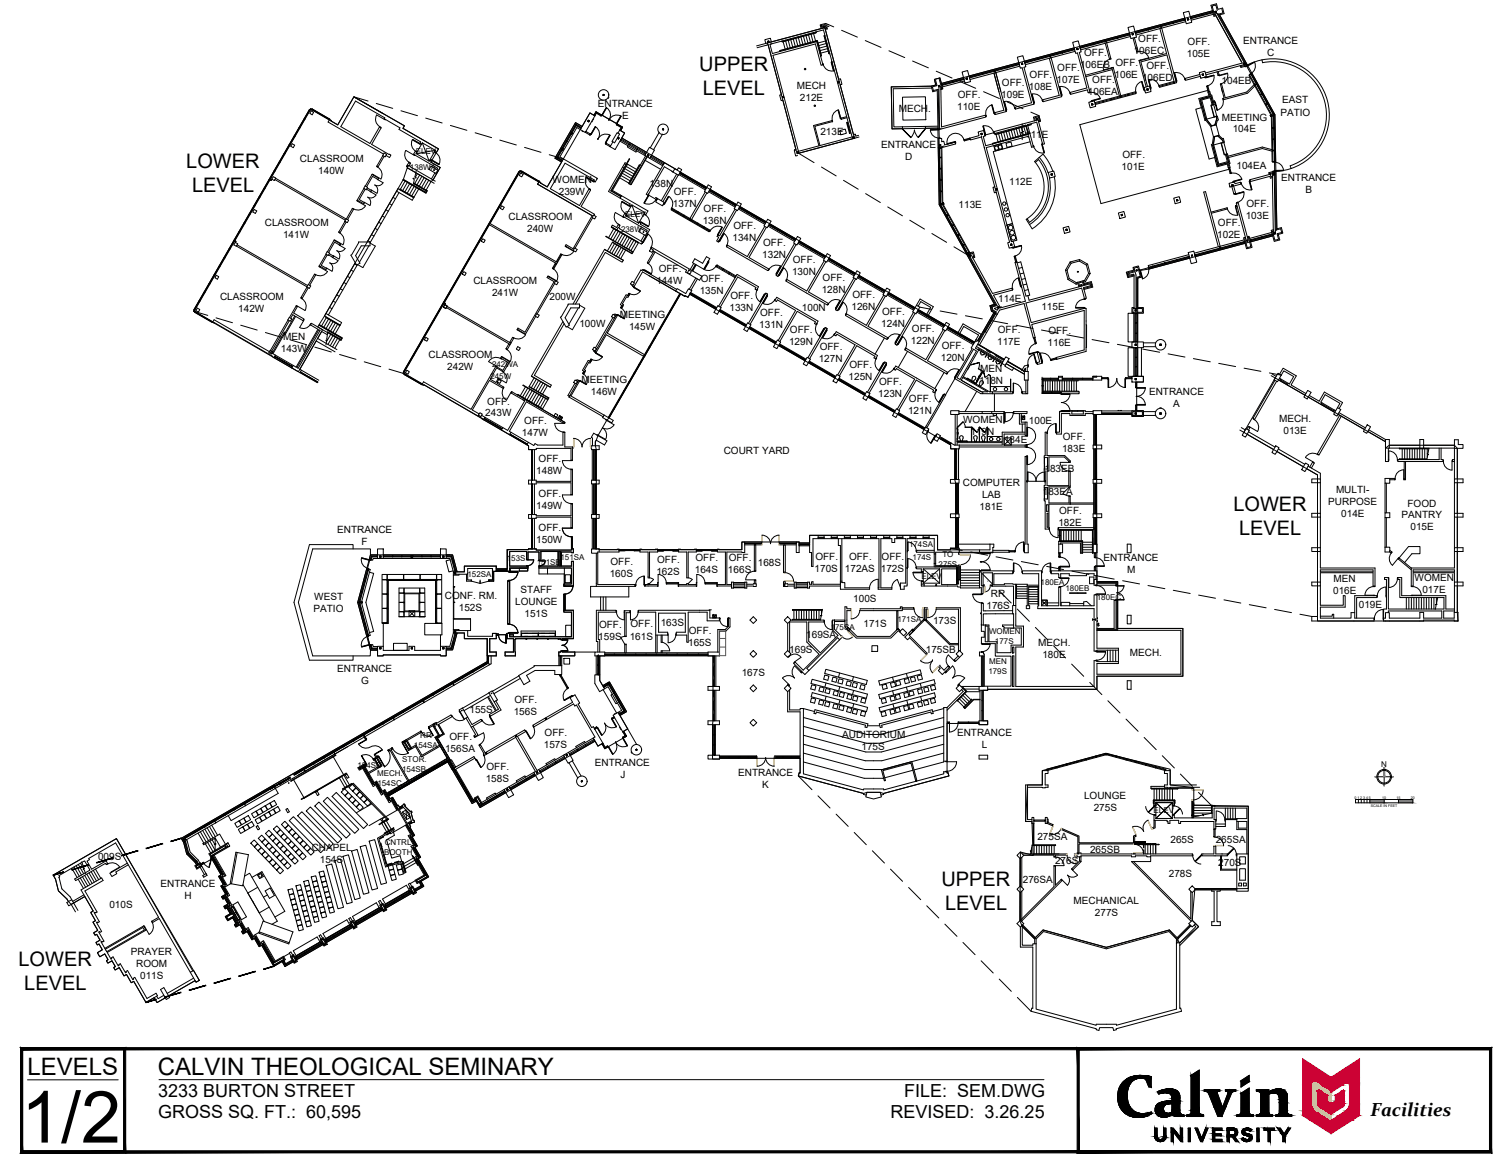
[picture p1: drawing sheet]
<svg xmlns="http://www.w3.org/2000/svg" width="279mm" height="216mm" viewBox="0 0 279 216" stroke-linecap="round" stroke-linejoin="round" font-family="sans-serif">
<defs><g id="words">
<text font-size="13.3" x="3.9" y="211">1/2</text>
<g font-size="4.4">
<text x="5.1" y="198.5">LEVELS</text>
<text x="29.2" y="198.5">CALVIN THEOLOGICAL SEMINARY</text>
</g>
<g font-size="3.7">
<text x="129.2" y="13">UPPER</text>
<text x="129.9" y="17.5">LEVEL</text>
<text x="34.4" y="31">LOWER</text>
<text x="35.5" y="35.4">LEVEL</text>
<text x="227.9" y="94.4">LOWER</text>
<text x="229" y="98.8">LEVEL</text>
<text x="174" y="163.6">UPPER</text>
<text x="174.6" y="168">LEVEL</text>
<text x="3.4" y="178.4">LOWER</text>
<text x="4.5" y="182.8">LEVEL</text>
</g>
<text font-size="3.5" x="253.3" y="206.2">Facilities</text>
<g font-size="3.3">
<text x="29.2" y="202.5">3233 BURTON STREET</text>
<text x="167.1" y="202.5">FILE: SEM.DWG</text>
<text x="29.2" y="206.6">GROSS SQ. FT.: 60,595</text>
<text x="164.6" y="206.6">REVISED: 3.26.25</text>
</g>
<g font-size="1.8">
<text x="200.3" y="10.4">OFF.</text>
<text x="209.5" y="10">106EC</text>
<text x="210.3" y="7.7">OFF.</text>
<text x="219.3" y="10.5">105E</text>
<text x="219.5" y="8.2">OFF.</text>
<text x="229.7" y="8.2">ENTRANCE</text>
<text x="234.2" y="10.4">C</text>
<text x="147.2" y="16.4">MECH</text>
<text x="185.2" y="15.8">OFF.</text>
<text x="190.1" y="16.7">108E</text>
<text x="190.3" y="14.5">OFF.</text>
<text x="195.2" y="15.3">107E</text>
<text x="195.4" y="13.1">OFF.</text>
<text x="199.6" y="12.6">106EB</text>
<text x="201" y="17.6">106EA</text>
<text x="201.8" y="15.4">OFF.</text>
<text x="206" y="14.3">106E</text>
<text x="206.1" y="12.1">OFF.</text>
<text x="211" y="14.9">106ED</text>
<text x="211.8" y="12.7">OFF.</text>
<text x="225.7" y="15.6">104EB</text>
<text x="110.5" y="19.7">ENTRANCE</text>
<text x="115" y="21.9">E</text>
<text x="147.8" y="18.6">212E</text>
<text x="166.1" y="20.6">MECH.</text>
<text x="176.9" y="20.4">110E</text>
<text x="177" y="18.2">OFF.</text>
<text x="185" y="18">109E</text>
<text x="225.8" y="22.3">MEETING</text>
<text x="236.6" y="21.3">PATIO</text>
<text x="236.9" y="19.1">EAST</text>
<text x="55.4" y="29.9">CLASSROOM</text>
<text x="151.6" y="25">213E</text>
<text x="162.8" y="27.4">ENTRANCE</text>
<text x="167.2" y="29.6">D</text>
<text x="189.4" y="25.6">111E</text>
<text x="207.4" y="29.1">OFF.</text>
<text x="227.8" y="24.5">104E</text>
<text x="58.8" y="32.1">140W</text>
<text x="102.1" y="33.8">WOMEN</text>
<text x="120" y="34.6">138N</text>
<text x="124.5" y="35.9">OFF.</text>
<text x="186.5" y="34.1">112E</text>
<text x="207.3" y="31.3">101E</text>
<text x="228.5" y="31.2">104EA</text>
<text x="236.7" y="33.5">ENTRANCE</text>
<text x="241.2" y="35.7">B</text>
<text x="48.9" y="41.8">CLASSROOM</text>
<text x="94" y="40.6">CLASSROOM</text>
<text x="103.3" y="36.1">239W</text>
<text x="124.4" y="38.2">137N</text>
<text x="129.9" y="41.3">136N</text>
<text x="130" y="39.1">OFF.</text>
<text x="177.1" y="38.5">113E</text>
<text x="225.1" y="41.7">OFF.</text>
<text x="230.2" y="40.4">103E</text>
<text x="230.3" y="38.2">OFF.</text>
<text x="52.3" y="44">141W</text>
<text x="97.4" y="42.8">240W</text>
<text x="135.4" y="44.5">134N</text>
<text x="135.5" y="42.3">OFF.</text>
<text x="140.9" y="47.7">132N</text>
<text x="141" y="45.5">OFF.</text>
<text x="224.9" y="43.9">102E</text>
<text x="87.5" y="52.5">CLASSROOM</text>
<text x="121.3" y="52.5">144W</text>
<text x="121.7" y="50.3">OFF.</text>
<text x="129.5" y="52">OFF.</text>
<text x="146.4" y="50.9">130N</text>
<text x="146.5" y="48.6">OFF.</text>
<text x="152" y="51.8">OFF.</text>
<text x="40.7" y="55.4">CLASSROOM</text>
<text x="44" y="57.6">142W</text>
<text x="90.9" y="54.7">241W</text>
<text x="101.5" y="55.4">200W</text>
<text x="114.5" y="58.7">MEETING</text>
<text x="129.3" y="54.2">135N</text>
<text x="134.8" y="57.4">133N</text>
<text x="135" y="55.2">OFF.</text>
<text x="140.5" y="58.4">OFF.</text>
<text x="148.2" y="57.4">100N</text>
<text x="151.8" y="54">128N</text>
<text x="157.4" y="57.2">126N</text>
<text x="157.5" y="55">OFF.</text>
<text x="163" y="58.2">OFF.</text>
<text x="184.5" y="55.8">114E</text>
<text x="192.4" y="57.3">115E</text>
<text x="51.9" y="65">143W</text>
<text x="52.4" y="62.8">MEN</text>
<text x="107.1" y="60.3">100W</text>
<text x="116.2" y="60.9">145W</text>
<text x="140.3" y="60.6">131N</text>
<text x="145.8" y="63.7">129N</text>
<text x="146" y="61.5">OFF.</text>
<text x="151.5" y="64.7">OFF.</text>
<text x="162.8" y="60.4">124N</text>
<text x="168.3" y="63.6">122N</text>
<text x="168.5" y="61.3">OFF.</text>
<text x="174" y="64.5">OFF.</text>
<text x="184.3" y="63.7">117E</text>
<text x="184.4" y="61.5">OFF.</text>
<text x="193.6" y="64">116E</text>
<text x="193.7" y="61.8">OFF.</text>
<text x="79.2" y="66.1">CLASSROOM</text>
<text x="82.6" y="68.3">242W</text>
<text x="107.5" y="70.7">MEETING</text>
<text x="151.3" y="66.9">127N</text>
<text x="156.8" y="70.1">125N</text>
<text x="157" y="67.9">OFF.</text>
<text x="162.5" y="71">OFF.</text>
<text x="173.9" y="66.7">120N</text>
<text x="181" y="70.9">118N</text>
<text x="181.1" y="68.6">MEN</text>
<text x="89.7" y="76.9">243W</text>
<text x="90" y="74.7">OFF.</text>
<text x="109.2" y="72.9">146W</text>
<text x="162.3" y="73.3">123N</text>
<text x="167.8" y="76.5">121N</text>
<text x="168" y="74.2">OFF.</text>
<text x="212.3" y="72.9">ENTRANCE</text>
<text x="216.8" y="75.1">A</text>
<text x="236.4" y="78">MECH.</text>
<text x="96.4" y="80.6">147W</text>
<text x="96.9" y="78.4">OFF.</text>
<text x="133.7" y="83.9">COURT YARD</text>
<text x="178" y="78.2">WOMEN</text>
<text x="179.3" y="80.4">119N</text>
<text x="185.5" y="81.8">184E</text>
<text x="190.1" y="78.3">100E</text>
<text x="196.3" y="83.5">183E</text>
<text x="196.4" y="81.3">OFF.</text>
<text x="237.2" y="80.2">013E</text>
<text x="99.1" y="87.6">148W</text>
<text x="99.5" y="85.4">OFF.</text>
<text x="177.9" y="89.7">COMPUTER</text>
<text x="193" y="87.1">183EB</text>
<text x="99.1" y="94">149W</text>
<text x="99.5" y="91.7">OFF.</text>
<text x="181" y="94.1">181E</text>
<text x="181.5" y="91.9">LAB</text>
<text x="192.7" y="91.5">183EA</text>
<text x="195.7" y="94.9">OFF.</text>
<text x="245.4" y="93.3">PURPOSE</text>
<text x="246.9" y="91.1">MULTI-</text>
<text x="247.9" y="95.5">014E</text>
<text x="259" y="95.8">PANTRY</text>
<text x="260.1" y="93.6">FOOD</text>
<text x="62.3" y="98.5">ENTRANCE</text>
<text x="66.8" y="100.7">F</text>
<text x="99.1" y="100.2">150W</text>
<text x="99.5" y="98">OFF.</text>
<text x="195.6" y="97.1">182E</text>
<text x="260.6" y="98">015E</text>
<text x="112.7" y="106.6">160S</text>
<text x="112.8" y="104.4">OFF.</text>
<text x="121.3" y="106.1">162S</text>
<text x="121.4" y="103.9">OFF.</text>
<text x="128.4" y="105.9">164S</text>
<text x="128.5" y="103.6">OFF.</text>
<text x="134.5" y="105.8">166S</text>
<text x="134.7" y="103.5">OFF.</text>
<text x="140" y="104.5">168S</text>
<text x="150.5" y="105.6">170S</text>
<text x="150.7" y="103.4">OFF.</text>
<text x="156.1" y="105.6">172AS</text>
<text x="156.9" y="103.4">OFF.</text>
<text x="162.8" y="105.6">172S</text>
<text x="162.9" y="103.4">OFF.</text>
<text x="203.9" y="103.7">ENTRANCE</text>
<text x="208.3" y="105.9">M</text>
<text x="246.4" y="107.4">MEN</text>
<text x="261.4" y="107.4">WOMEN</text>
<text x="57.9" y="113.1">PATIO</text>
<text x="58.1" y="110.9">WEST</text>
<text x="82.2" y="110.7">CONF. RM.</text>
<text x="84.8" y="112.9">152S</text>
<text x="95.2" y="111.8">LOUNGE</text>
<text x="96.2" y="109.5">STAFF</text>
<text x="96.9" y="114">151S</text>
<text x="157.7" y="111.1">100S</text>
<text x="182.3" y="112.4">176S</text>
<text x="183.1" y="110.2">RR</text>
<text x="246.3" y="109.6">016E</text>
<text x="251.1" y="112.4">019E</text>
<text x="262.8" y="109.6">017E</text>
<text x="110.6" y="118.2">159S</text>
<text x="110.7" y="116">OFF.</text>
<text x="116.4" y="118.1">161S</text>
<text x="116.5" y="115.9">OFF.</text>
<text x="122.1" y="115.6">163S</text>
<text x="127.2" y="119.2">165S</text>
<text x="127.3" y="117">OFF.</text>
<text x="149" y="117.9">169SA</text>
<text x="159.6" y="115.8">171S</text>
<text x="172.4" y="115.2">173S</text>
<text x="191.9" y="119.3">MECH.</text>
<text x="62.3" y="124.2">ENTRANCE</text>
<text x="137.1" y="124.9">167S</text>
<text x="145.8" y="120.7">169S</text>
<text x="171.1" y="120.6">175SB</text>
<text x="192.6" y="121.5">180E</text>
<text x="208.8" y="121.1">MECH.</text>
<text x="66.7" y="126.4">G</text>
<text x="86.8" y="131.7">155S</text>
<text x="95.1" y="129.8">OFF.</text>
<text x="83" y="136.6">OFF.</text>
<text x="94.9" y="132">156S</text>
<text x="100.6" y="135.9">OFF.</text>
<text x="155.6" y="136.2">AUDITORIUM</text>
<text x="176.8" y="136">ENTRANCE</text>
<text x="82.2" y="138.8">156SA</text>
<text x="89.9" y="142.1">OFF.</text>
<text x="100.5" y="138.1">157S</text>
<text x="109.9" y="141.4">ENTRANCE</text>
<text x="114.6" y="143.6">J</text>
<text x="136.4" y="143.3">ENTRANCE</text>
<text x="159.2" y="138.4">175S</text>
<text x="181.4" y="138.2">L</text>
<text x="89.8" y="144.4">158S</text>
<text x="140.8" y="145.5">K</text>
<text x="200.3" y="147.5">LOUNGE</text>
<text x="202.1" y="149.7">275S</text>
<text x="191.7" y="155.1">275SA</text>
<text x="216.3" y="155.6">265S</text>
<text x="224.6" y="155.8">265SA</text>
<text x="18.1" y="158.8">009S</text>
<text x="57.6" y="157.1">CHAPEL</text>
<text x="59.1" y="159.3">154S</text>
<text x="195" y="159.6">276S</text>
<text x="201.4" y="157.5">265SB</text>
<text x="225.1" y="160">270S</text>
<text x="20.2" y="167.7">010S</text>
<text x="29.7" y="163.8">ENTRANCE</text>
<text x="34.1" y="166.1">H</text>
<text x="189" y="163.1">276SA</text>
<text x="198.4" y="167">MECHANICAL</text>
<text x="216" y="162.1">278S</text>
<text x="202.3" y="169.2">277S</text>
<text x="24.2" y="176.3">PRAYER</text>
<text x="25.2" y="178.5">ROOM</text>
<text x="25.9" y="180.8">011S</text>
</g>
<g font-size="1.5">
<text x="76.8" y="28.5">ELEV</text>
<text x="75.8" y="31.4">138WA</text>
<text x="115.5" y="40">ELEV</text>
<text x="114.8" y="42.9">238W</text>
<text x="90.6" y="70">245W</text>
<text x="90.9" y="67.8">242WA</text>
<text x="168" y="101">174SA</text>
<text x="86.4" y="106.5">152SA</text>
<text x="93.7" y="103.7">153S</text>
<text x="99.2" y="104.4">151SB</text>
<text x="103.6" y="103.4">151SA</text>
<text x="168.6" y="103.5">174S</text>
<text x="170.3" y="106.8">ELEV</text>
<text x="173.4" y="104.7">275S</text>
<text x="174.1" y="102.9">TO</text>
<text x="192.3" y="108">180EA</text>
<text x="196.9" y="109.2">180EB</text>
<text x="202.7" y="110.8">180EC</text>
<text x="153.5" y="116.3">175SA</text>
<text x="165.8" y="114.9">171SA</text>
<text x="182.8" y="117.2">WOMEN</text>
<text x="183.9" y="119">177S</text>
<text x="182.6" y="124.4">179S</text>
<text x="182.8" y="122.7">MEN</text>
<text x="77.7" y="136.3">RR</text>
<text x="66.1" y="141.9">154SD</text>
<text x="69.7" y="143.3">MECH.</text>
<text x="74.3" y="142.5">154SB</text>
<text x="74.3" y="140.7">STOR.</text>
<text x="76.5" y="138.1">154SA</text>
<text x="255.2" y="141.7">N</text>
<text x="69.7" y="145.1">154SC</text>
<text x="213.2" y="150.2">ELEV</text>
<text x="71" y="157.9">BOOTH</text>
<text x="71.1" y="156.1">CNTRL</text>
</g>
<g font-size=".7">
<text x="250.3" y="147.5">0</text>
<text x="250.9" y="147.6">1</text>
<text x="251.4" y="147.6">2</text>
<text x="251.9" y="147.5">3</text>
<text x="252.4" y="147.6">4</text>
<text x="253" y="147.5">5</text>
<text x="253.3" y="149.1">SCALE IN FEET</text>
<text x="255.4" y="147.5">10</text>
<text x="258" y="147.5">15</text>
<text x="260.7" y="147.5">20</text>
</g>
</g></defs>
<!-- layer: 0 -->
<g fill="none" stroke="#000" stroke-width=".18">
<path d="M94.3 104.9h3.2v.6h-3.2zM96.4 116.9h6.2v.7h-6.2zM96.4 117h3.1M96.4 117.5h3.1M99.5 116.9v.7M99.5 117h3.1M99.5 117.5h3.1M104.4 106.2h1v1.4h-1zM104.5 115.5h1.1v2.1h-1.1zM250.5 147.7h10.6v.6h-10.6zM251 147.7v.6M251.5 147.7v.6"/>
<path d="M252.1 147.7v.6M252.6 147.7v.6M253.1 147.7v.6M254.4 143.5h2.7M255.8 143.5v1.3M255.8 147.7v.6M258.4 147.7v.6"/>
<circle cx="255.8" cy="143.5" r="1.35"/>
<circle cx="255.8" cy="143.5" r="1.17"/>
</g>
<g fill="#808080" stroke="#808080" stroke-width=".18">
<path d="M255.7 141.7v1.8h.2zM255.7 141.7h.2v1.8z"/>
<path d="M257.1 143.4h.4zM257.1 143.5l.4-.1z"/>
<path d="M255.7 144.8l.1 .4zM255.7 144.8l.1 .4z"/>
<path d="M254.1 143.5l.3-.1zM254.1 143.4h.3z"/>
<path d="M258.4 147.7l2.7 .6v-.6zM258.4 147.7l2.7 .6h-2.7z"/>
<path d="M253.1 147.7l2.7 .6v-.6zM253.1 147.7l2.7 .6h-2.7z"/>
</g>
<!-- layer: A-WALL-EXST -->
<g fill="none" stroke="#000" stroke-width=".18">
<path d="M108.3 32.8l.1-.1 1.3 .8M108.3 32.8l1.4 .8 .3-.1M108.3 32.8a1.59 1.59 0 0 0 .7 2.1M108.4 32.7l1.3 .8M108.9 35v-.1l.2 .2M109.8 33.4l-.1 .1M105.8 82.8h.1M96 104.9h1.6v.6h-1.6zM131.2 112.7v1.4h1.7v.6h-2.2v-1.6M150 107.9v-.5h.2v.5M150 104.6h.2M168.5 116.4l.2-.2 .2 .3-.2 .1"/>
<path d="M170.8 112.2v2.3h.3v-2M59.7 140h.1M59.7 139.9l.2 .1zM59.7 139.9l1.9-1.1 .1 .1-1.9 1.1zM59.8 139.9h.1zM59.8 139.9l1.8-1zM59.9 139.9l1.7-1zM61.5 138.9h.1M61.6 138.8l.1 .1zM61.6 138.8l1.9-1.1 .1 .2-1.9 1.1zM61.7 138.8h.1zM61.7 138.8l1.8-.9z"/>
<path d="M61.7 138.8l1.7-.9zM61.8 139.1l.1 .1zM62 139.4v.1l-8.2 4.8-.1-.1M62 139.4l-8.2 4.8M63.4 137.8l.1 .1zM63.4 137.7l.2 .2zM63.4 137.7l1.9-1.1 .1 .2-1.9 1.1zM63.5 137.8h.1M63.5 137.8l1.8-1zM63.6 137.8l1.6-1zM65.2 136.8h.1zM65.2 136.7l.2 .1z"/>
<path d="M65.2 136.7l1.9-1.1 .1 .2-1.9 1.1zM65.3 136.7h.1M65.3 136.7l1.8-1zM65.4 136.7l1.7-.9zM66.3 137.4l1.4-.7zM66.3 137.4a1.58 1.58 0 0 0 2.1 .6M66.8 139.6a1.6 1.6 0 0 1 2.2 .6M66.8 139.6l.8 1.3zM67 135.7h.1zM67.1 135.6l.1 .2zM67.1 135.6l1.9-1.1 .1 .2-1.9 1.1zM67.2 135.8l.1 .1z"/>
<path d="M67.2 135.6l.1 .1zM67.2 135.6l1.8-.9zM67.2 135.6l1.7-.9zM67.3 136l.1 .1zM67.5 136l.2 .5-.2 .1-.2-.5M67.5 136.6l.3-.1zM68.5 137.9a1.58 1.58 0 0 1 2.2 .6M68.9 134.7h.1M68.9 134.6l.2 .1zM68.9 134.6l1.9-1.1 .1 .1-1.9 1.1zM69 134.6h.1zM69 134.6l1.8-1z"/>
<path d="M69.1 134.6l1.6-1zM69.1 139.4h.3zM69.2 139.2l1.5-.7zM69.4 139.9l-.2-.4 .2-.1 .2 .4 .2-.2 .1 .2-.1 .1M69.8 139.6l.2 .2zM69.9 139.6v.1M69.9 139.7h.1M69.9 139.7l.1 .1M70 139.8l1 1.8zM70.7 133.6h.1M70.7 133.5l.2 .1zM70.7 133.5l1.9-1.1 .1 .2-1.9 1.1z"/>
<path d="M70.8 133.5l.1 .1zM70.8 133.5l1.8-.9zM70.9 133.5l1.7-.9zM71.7 138.5l.2 .2zM71.7 138.5v.1M71.7 138.6h.1M71.8 138.7h.1M71.8 138.7a2.11 2.11 0 0 1-.8 2.9M72.4 138.1l.2 .2zM72.5 138.1v.1M72.5 138.2h.1M72.5 132.5h.1"/>
<path d="M72.5 138.3a2.11 2.11 0 0 0 3 .8M72.6 132.5l.1 .1zM72.6 132.5l1.9-1.2 .1 .2-1.9 1.1zM72.7 132.5h.1M72.7 132.5l1.8-1zM72.7 132.8l.2 .1zM72.7 132.5l1.7-1zM74.3 137l.2 .2zM74.3 137v.1M74.3 137.1h.1M74.3 137.3l1.1 1.8zM74.4 131.5h.1z"/>
<path d="M74.4 137.2v.1M74.4 131.4l.2 .1zM74.4 131.4l1.9-1.1 .1 .2-1.9 1.1zM74.5 131.4h.1M74.5 131.4l1.8-.9zM74.5 136.9l.7-.3 .9 1.7-.6 .3zM74.6 131.4l1.6-.9zM74.8 137l.3-.2 .8 1.4-.3 .2zM75.2 136.8l2.6-1.5-.1-.2-3.3 1.9 .1 .2 .1-.1M76.2 130.4l.1 .1zM76.2 130.3l.2 .2zM76.2 130.3l1.9-1.1 .1 .2-1.9 1.1z"/>
<path d="M76.3 130.4h.1M76.3 130.4l1.8-1zM76.4 130.3l1.7-.9zM77.7 135.1l.2 .1zM77.8 135v.1M77.9 135.1h.1M77.9 135.2h.1M77.9 135.2a1.58 1.58 0 0 0 2.2 .6M78 129.4h.1M78.1 129.3l.1 .1zM78.1 129.3l1.9-1.1 .1 .2-1.9 1.1zM78.2 129.5l.1 .1z"/>
<path d="M78.2 129.3h.1zM78.2 129.3l1.8-1zM78.2 129.3l1.7-1zM78.3 129.6l.1 .1zM79.2 134.2l.2 .2zM79.2 134.2v.1M79.2 134.3h.1M79.2 134.5l.8 1.4zM79.2 134.4h.1M79.9 128.3h.1M79.9 128.2l.2 .2zM79.9 128.2l1.9-1.1 .1 .2-1.9 1.1z"/>
<path d="M80 128.2l.1 .1zM80 128.2l1.8-.9zM80.1 134.2l1.1 1.9M80.1 134.2l-.1-.2-.6 .4-.2-.2M80.1 128.2l1.6-.9zM80.4 136.2l2.2 3.9-11.1 6.4 .5 .1 .1-.5 .5 .2 .1-.5 .5 .1 .1-.5 .5 .2 .1-.5 .5 .1 .2-.5 .4 .1 .2-.4 .5 .1 .1-.5 .5 .1 .1-.5 .5 .2 .1-.5 .5 .1 .1-.5 .5 .2 .1-.5 .5 .1 .2-.5 .4 .2 .2-.5 .5 .1 .1-.5 .5 .2 .1-.5 .5 .1 .1-.5 .5 .1 .1-.4 .5 .1 .1-.5 .5 .1M80.4 136.2l.6-.4-.1 .5M80.4 133.5l-1.2 .7M80.6 133.4l-.6 .4 .2 .3-.1 .1M80.9 136.3l-.2 .5 .5 .1-.1 .5 .5 .1-.2 .5 .5 .1-.1 .5 .5 .1-.2 .5 .5 .2-.1 .4 .5 .2-.1 .1M80.9 136.3l3.1 5.5M81.1 133.8l1 1.8-.9 .5"/>
<path d="M81.2 136.1l-.5-.1-.1 .5 .4 .1-.1 .5 .5 .1-.1 .5 .4 .1-.1 .5 .5 .1-.1 .5 .5 .2-.2 .4 .5 .2-.1 .4M81.2 136.1l-.3 .2-.5-.1M81.2 137.6l-3.2 1.9-1.1-1.9-.9 .5M81.3 137.8l-3.4 2-1.1-1.9-.7 .4M81.7 127.3h.1M81.7 127.2l.2 .1zM81.7 127.2l1.9-1.1 .1 .1-1.9 1.1zM81.8 127.2h.1M81.8 127.2l1.8-1zM81.9 135.5l-.7 .4M81.9 127.2l1.7-1zM83.3 132l-3 1.8 .1 .3-.1 .1 .9 1.7 .7-.4"/>
<path d="M83.5 126.2h.1zM83.6 126.1l.1 .1zM83.6 132.3l-2.7 1.6 1 1.6M83.7 126.1h.1M83.7 126.4l.2 .1zM84.7 125.6h-.1M85.1 131.5h-.1M85.4 125l.1 .2M85.4 125.2l-1.7 .9M85.5 125l.1 .2M85.6 125v.1M87.2 124.1h.1"/>
<path d="M87.2 124l.1 .2-.1-.2M87.3 123.9l.1 .2M87.4 124h.1M87.6 139.7l-3.7 2.1M89.1 123h.1M89.2 122.9v.1M89.2 122.8l.1 .2M89.3 122.9h.1M90 122.5h.1M90 122.4l.1 .2M90 122.2l-56.5 32.6 .4 .8 .6 2.1 1.6 1.6 .2 .4M90.1 122.4v.1"/>
<path d="M90.2 122.4l-6.5 3.7M90.3 122.5l-6.6 3.8-.1-.2 6.5-3.8 .1 .2M90.3 122.4l-6.6 3.7 6.5-3.7M90.5 122.7l-.2-.1 .1 .2M90.8 122.6l-56.3 32.5 .6 2.3 1.5 1.4 .3 .6M132.6 120.5v-4.2h1.4l.6-.6v-1.6h.3v1.7l-.8 .8h-1.2v4.5M33.7 154.9l.2-.1 .1 .2-.2 .1zM33.7 154.9l.4 .6 .6 2.1 1.5 1.6 .2 .4M33.9 155l.3 .4M34 155l.3 .4M34.1 154.7l.1 .1zM34.1 154.7l1.9-1.1 .1 .1-1.9 1.2z"/>
<path d="M34.2 154.7h.1M34.2 154.7l1.8-1zM34.2 155.5l.5 2M34.3 155l.1 .1zM34.3 154.7l1.6-1zM34.3 155.4l-.2 .1 .2-.1M34.3 155.4l.6 2.1M34.8 157.6l1.5 1.5M34.9 157.5h-.3M34.9 157.5l1.5 1.5M34.9 157.5l-.2 .2M35.9 153.7h.1z"/>
<path d="M35.9 153.6l.2 .1zM35.9 153.6l1.9-1.1 .1 .2-1.9 1.1zM36 153.6h.1M36 153.6l1.8-.9zM36.1 153.6l1.6-.9zM36.2 160l.7-.4 .2 .3-.7 .4zM36.3 160l.6-.4 .1 .3-.6 .4zM36.3 159.2l.2 .3M36.4 159l-.2 .2 .2-.2M36.4 159l.2 .4M36.4 159.6l.3-.1zM36.6 153.9l1.1 1.8"/>
<path d="M36.9 159.4l-.9 .5 .4 .6 .9-.5M36.9 159.4l1.2 2M37 159.5h.1M37 159.5l.2 .3M37 153.6l1.1 1.9M37.1 159.6l.1 .1zM37.2 159.8h.1M37.4 153.4l1.1 1.8M37.5 159.3l.2 .2zM37.5 159.3l-.4 .2M37.6 159.4l-.4 .2M37.6 159.3h.1"/>
<path d="M37.6 159.5l-.4 .2M37.7 159.3h.1M37.7 159.4l.4 .5 .6 .3M37.7 152.7h.1zM37.7 152.6l.2 .1zM37.7 152.6l1.9-1.1 .1 .1-1.9 1.1zM37.8 152.6h.1zM37.8 152.6l1.8-1zM37.9 153.1l1 1.9M37.9 152.6l1.7-1zM37.9 155.8l1 1.7M38.3 152.9l1.1 1.9"/>
<path d="M38.4 155.6l.9 1.7M38.7 152.6l1.1 1.9M38.8 157.7l2.8-1.6 .2 .4-2.6 1.5 2.1 3.6-.2 .1zM38.9 157.8l2.7-1.6 .2 .3-2.6 1.5 2.1 3.6h-.2zM39 158.5l.2 .1zM39 158.5h.1M39 158.7l-.3 1.5zM39 158.4h.1M39 158.4l.2 .3M39 158.6l.1 .1M39.1 152.4l1.1 1.9M39.2 158.7h.1"/>
<path d="M39.2 155.1l.5 .8M39.5 151.6h.1M39.6 151.5l.1 .1zM39.6 151.5l1.9-1.1 .1 .2-1.9 1.1zM39.6 157.9l2.1 3.8-.1 .1M39.6 154.9l.2 .2M39.7 151.5h.1zM39.7 151.5l1.8-.9zM39.7 156l.1 .1M39.8 151.5l1.6-.9zM39.8 151.8l.1 .1zM39.8 154.8v1l.1 .1h-.3l.2 .1v1l-1-1.7"/>
<path d="M39.8 154.8l-2.2 1.2-.1-.2 3.1-1.7 1.1 1.8M39.8 154.8l.9 1.7M41.4 150.5h.1M41.4 150.4l.2 .2zM41.4 150.4l1.9-1.1 .1 .2-1.9 1.1zM41.5 150.5h.1zM41.5 150.5l1.8-1zM41.6 150.5l1.6-1zM41.7 155.9l-3.1 1.8 2.3 3.9-.5 .3 .9 1.5-.5 .2 .9 1.6-.8 .4 .3 .5 .3-.2 .6 1.1-.7 .4 .2 .5 .3-.2 .7 1.1-1 .5 .5 .7 .9-.5 .6 1.1-.3 .2 .3 .4 .7-.4 .6 1.1-.3 .1 .3 .5 .8-.5 .9 1.6 .4-.3 .9 1.5 .5-.2 2.2 3.9 2.1-1.3-.3-.6-1.7 1-2.2-3.8M41.7 155.9l.1 .2 .1-.1M41.8 155.8l.3-.1 .4 .6-.3 .1zM42.1 156.3l-.2 .1 .1 .1-2.6 1.5 2.2 3.8"/>
<path d="M42.4 156.3l-.2 .1M43.2 149.5h.1M43.2 149.4l.2 .1zM43.2 149.4l1.9-1.1 .1 .2-1.9 1.1zM43.3 149.4h.1M43.3 149.4l1.8-1zM43.4 149.4l1.7-.9zM45 148.4h.1zM45.1 148.3l.1 .2zM45.1 148.3l1.9-1.1 .1 .2-1.9 1.1zM45.2 148.3h.1M45.2 148.3l1.8-.9z"/>
<path d="M45.3 148.3l1.6-.9zM45.3 148.7l.1 .1zM46.9 147.4h.1zM46.9 147.3l.2 .1zM46.9 147.3l1.9-1.1 .1 .1-1.9 1.1zM47 147.3h.1M47 147.3l1.8-1zM47.1 147.3l1.6-1zM47.3 152.7l.3-.2 .4 .6-.3 .2zM48.7 146.3h.1zM48.7 146.2l.2 .1zM48.7 146.2l1.9-1.1 .1 .2-1.9 1.1z"/>
<path d="M48.8 146.2l.1 .1zM48.8 146.2l1.8-.9zM48.9 146.2l1.7-.9zM49.9 145.8l1.7-1zM50.5 145.2h.1M50.8 145.5l.1 .1zM50.9 145.6l.5 .9-8.7 5.1-.5-1M51.6 144.8h.1zM51.6 144.7l.2 .1zM51.6 144.7l1.9-1.1 .1 .2-1.9 1.1zM51.7 144.8l-1.8 .9M51.7 144.7h.1"/>
<path d="M51.7 144.7l1.8-1zM51.8 144.8l-.1-.2-1.9 1.1M51.8 144.7l1.6-1zM52.5 144.2l-1.8 1v-.1M52.6 144.2l-1.9 1.1-.1-.2M52.8 149.5l.3-.2 .4 .6-.3 .2zM53.4 143.7h.1zM53.4 143.6l.2 .2zM53.4 143.6l.1 .2M53.5 143.6l.1 .1zM53.5 143.6l.1 .1M53.6 143.6h.1"/>
<path d="M54.2 143l1.9-1.1 .1 .2-1.9 1.1M54.3 143.1l1.8-1-1.7 1M54.4 143l1.7-.9zM55.7 147.6l8.3-4.8zM56 142.1h.1zM56.1 142l.1 .1zM56.1 142l1.9-1.1 .1 .1-1.9 1.2zM56.2 142h.1M56.2 142l1.8-1zM56.3 142l1.6-1zM56.3 142.3l.1 .1zM57.9 141h.1z"/>
<path d="M57.9 140.9l.2 .1zM57.9 140.9l1.9-1.1 .1 .2-1.9 1.1zM58 140.9l.1 .1zM58 140.9l1.8-.9zM58.1 140.9l1.6-.9zM58.3 146.3l.3-.2 .4 .6-.3 .2zM63.8 143.1l.3-.1 .4 .6-.3 .2zM65 144.7v.1l-1.6 1M65 144.7l-1.7 1v.1M67.3 141.6l.2-.2-.1-.2-1 .6 .1 .2 .6-.3 1.8 3.2 .2-.1-1.9-3.2 .3-.2-.1-.1-1 .6 .1 .1 .6-.3 1.8 3.2 .2-.1M67.5 141l-1.4 .8 .3 .5 .6-.4 2 3.4 .3-.2-.1-.2 .1-.1 1.2 2 .3-.1-.1-.2 .1-.1 1.1 1.8 .3-.1-.1-.2 .2-.1 1 1.9M67.5 141l.2 .2z"/>
<path d="M67.6 140.9v.1M67.6 141.2l-.1-.2 .2 .5-.2 .1 1.7 2.9 .4-.2 1.1 1.8 .4-.3 1 1.7 .4-.2 .9 1.5 .2-.1 .3 .6-.6 .4M67.6 141.1h.1M67.6 141.1l.1 .1M68.9 140.2l.2 .1zM69 140.3h.1M69 140.3l.1 .1M69 140.1l.6-.3 1 1.6-.6 .4zM69 140.1l.2 .2M69.1 144.8h.1M69.3 140.2l.3-.2 .8 1.4-.3 .2zM69.4 144.6l.2-.1 1 1.8-.2 .2z"/>
<path d="M69.4 144.6l.1-.1 1.1 1.8-.1 .1zM69.9 141.6l-1.8 1.1M70 141.8l-1.8 1.1M70.1 152.2l1.7-.9-1.7 1zM70.9 146.2l.2-.1 1 1.7-.2 .1zM71.1 146.1l-.2 .1M71.8 146.8v.1M71.9 146.8l-.1 .2M72 146.7l-.1 .2M72 147.8h-.1M72.1 146.7l-.1 .2M72.2 146.6l-.1 .2"/>
<path d="M72.3 146.5l-.1 .3M72.3 147.6l.2-.1 1.1 1.8-.2 .1zM72.3 147.6l.2-.1 1 1.8-.1 .1zM72.4 146.5l-.1 .2M72.5 146.4l-.1 .2M72.6 146.4l-.1 .2M72.7 146.3l-.1 .2M72.7 152.9v.1l-1.6 .9h-.1M72.7 152.9l-1.7 1M72.8 146.3l-.1 .2M72.9 146.2l-.1 .2M73 146.1l-.1 .3"/>
<path d="M73.1 146.1l-.1 .2M73.2 146l-.1 .2M73.3 146l-.1 .2M73.3 149.7l-2.7 1.5 1.6 2.8 2.7-1.6M73.4 145.9l-.1 .2M73.5 145.9l-.1 .2M73.6 149.5l1.5 2.8M73.6 145.8l-.1 .2M73.7 145.7l-.1 .3M73.8 145.7l-.1 .2M73.8 149.1h.1M73.9 145.6l-.1 .2"/>
<path d="M73.9 149.1v.1M74 145.6l-.1 .2M74 149v.2M74.1 145.5l-.1 .2M74.1 148.9v.3M74.1 145.5v.2M74.2 148.9v.2M74.2 145.4v.2M74.3 148.9l.4-.4 .2 .2-.1 .2 1 1 .2-.1 .1 .2-.1 .1 .3 1.5 .2-.1 .1 .3-.5 .2-.5-1.8zM74.3 148.9l-.5 .2M74.3 148.9v.2M74.3 150l.7-.4 .8 1.4-.7 .4z"/>
<path d="M74.3 150l1.5 1M74.3 145.4v.2M74.4 148.9v.1M74.4 159.2l.1-.1 .5 2-.6-1.9M74.4 149l-.5 .3M74.4 145.3v.2M74.5 145.2v.3M74.6 149.1l-.8 .5 1.4 2.5 .8-.5M74.6 145.2v.2M74.7 145.1v.2M74.8 145.1v.2M74.9 152.4l.6-.3 .4 .6h-.2l.9 1.6-.5 .2 1 1.7-.4 .3 1 1.8-.4 .3 1.9 3.3-2.1 1.3-.4-.6 1.7-1-1.9-3.2 .3-.2 .1 .2 .2-.1-1.2-2 .3-.2 .1 .2 .2-.1-1.1-1.9 .3-.1 .1 .1 .2-.1z"/>
<path d="M74.9 145v.2M75 144.9v.3M75 149.6l.1 1.8M75.1 144.9v.2M75.1 152.5l.2-.1 1.1 1.8-.2 .1zM75.2 152.5l.1-.1 1.1 1.8-.2 .1zM75.2 144.8v.3M75.3 144.8v.2M75.4 144.7v.2M75.5 144.7v.2M75.6 144.1l-3.3-5.6 .2-.2-.1-.1-.6 .3 .1 .2 .2-.1 3.3 5.7M75.6 144.6v.2"/>
<path d="M75.6 152.1v.1M75.7 144.6v.2M75.7 152l-.1 .2M75.7 154.6l.2-.1 1 1.7-.2 .1zM75.8 144.5v.2M75.8 151.9l-.1 .3M75.9 151.9l-.1 .2M75.9 144.4v.3M75.9 154.5l-.1 .1M76 144.4l-.1 .2M76 151.8l-.1 .3M76.1 151.8l-.6 .3"/>
<path d="M76.1 151.9l-.1 .1M76.1 152l-.5 .2M76.1 144.3v.2M76.2 158l1 1.8-1-1.7M76.2 144.3l-.1 .2M76.3 156.5l.1-.1 1.1 1.9h-.2zM76.3 144.2l-.1 .2M76.4 144.2l-.1 .2M76.5 144.1l-.1 .2M76.6 144l-.1 .3M76.7 144l-.1 .2M76.8 143.9l-.1 .3"/>
<path d="M76.9 158.6l.1-.1 2 3.4-1.9 1.1-.2-.4 1.7-.9zM76.9 158.6l.1-.1 2 3.4-1.9 1-.1-.3 1.6-.9zM76.9 156.2l-.2 .1M76.9 143.9l-.1 .2M77 143.8l-.1 .2M77.1 143.8l-.1 .2M77.2 143.7l-.1 .2M77.3 143.7l-.1 .2M77.4 143.6l-.1 .2M77.5 143.5l-.1 .3M77.6 143.5l-.1 .2M77.7 143.4l-.1 .2"/>
<path d="M77.8 143.4l-.1 .2M77.9 143.3l-.1 .2M78 143.3l-.1 .2M78.1 143.2l-.1 .2M78.2 143.1l-.1 .3M78.3 143.1l-.1 .2M78.4 143l-.1 .2M78.5 143l-.1 .2M78.5 142.9v.2M78.7 142.9l-.1 .2M78.8 142.8l-.1 .2M78.8 142.7v.3"/>
<path d="M78.9 142.7v.2M79 142.6v.3M79.1 142.6v.2M79.2 142.5v.2M79.3 142.5v.2M79.4 142.4v.2M79.5 142.4v.2M79.6 142.3v.2M79.7 142.2v.3M79.8 142.2v.2M79.9 142.1v.2M80 142.1v.2"/>
<path d="M80.1 142v.2M80.2 142v.2M80.3 141.9v.2M80.4 141.8v.3M80.5 141.8v.2M80.6 141.7l-.1 .3M80.7 141.7l-.1 .2M80.8 141.6v.2M80.9 141.6l-.1 .2M81 141.5l-.1 .2M81.1 141.4l-.1 .3M81.2 141.4l-.1 .2"/>
<path d="M81.3 141.3l-.1 .3M81.4 141.3l-.1 .2M81.5 141.2l-.1 .2M81.6 141.2l-.1 .2M81.7 141.1l-.1 .2M81.8 141.1l-.1 .2M81.9 141l-.1 .2M82 140.9l-.1 .3M82.1 140.9l-.1 .2M82.2 140.8l-.1 .2M82.3 140.8l-.1 .2M82.4 140.7l-.1 .2"/>
<path d="M82.5 140.7l-.1 .2M82.6 140.6l-.1 .2M82.7 140.5l-.1 .3M82.7 140.4l-.5-.1-.1 .5-.5-.2-.1 .5-.5-.1-.1 .5-.5-.1-.1 .4-.5-.1-.1 .5-.5-.1-.2 .4-.5-.1-.1 .5-.5-.1-.1 .4-.5-.1-.1 .5-.5-.1-.1 .5-.5-.2-.1 .5-.5-.1-.1 .5-.5-.2-.2 .5-.4-.1-.2 .5-.5-.2-.1 .5M82.7 140.7l.7-.4 .8 1.3-.7 .4zM82.8 140.5l-.1 .2M82.8 140.1l-.1 .3M82.9 140.4l-.1 .3 4.4 7.7 .8-.5M82.9 140.6h.2zM82.9 140.6l.2-.1 .8 1.4-.1 .1zM83 140.4l-.1 .2M83 140.6h.1z"/>
<path d="M83 140.6l.8 1.3zM83.1 140.3l-.1 .2M83.1 140.7l.7 1.1zM83.1 140.5l.1-.2-11.5 6.6M83.1 140.2l-11.4 6.6 .1-.5 .5 .1 .1-.4 .5 .1 .1-.5 .5 .1M83.2 140.4h.1M83.2 140.4l-11.4 6.6M83.7 142l.2-.1zM83.7 141.9h.1zM83.8 142l.1 .2M83.9 142.2h.2zM83.9 142.2l.1-.1 .9 1.4-.2 .1z"/>
<path d="M83.9 141.9l.1 .2M84 142.3h.1M84 142.2l.8 1.3zM84 142.3l.7 1.1zM84.2 142.1l3.2 5.6 .4-.2M84.6 143.6l.3-.1zM84.6 143.6l.2-.1 .9 1.4-.2 .1zM84.7 143.5h.1zM84.8 143.7h.1M84.8 143.6l.8 1.3zM84.8 143.6l.7 1.2zM85.4 144.9h.3z"/>
<path d="M85.4 144.9l.2-.1 .9 1.5-.2 .1zM85.5 144.8l.1 .1zM85.6 145h.1M85.5 145l.8 1.2zM85.6 145l.7 1.2zM86.2 146.3h.3zM86.3 146.3h.1M86.3 146.4l.1 .1M86.4 146.5h.2zM86.4 146.5l.1-.1 .9 1.5-.2 .1zM86.5 146.3v.1M86.5 146.6h.1z"/>
<path d="M86.5 146.6l.7 1.3zM86.5 146.6l.7 1.2zM87.2 147.9h.2zM87.2 147.8h.1M87.4 147.9l.1 .2M87.7 140l-3.6 2.2M87.8 147.7l.1 .1zM87.8 147.7l-.6 .3 .1 .2 .6-.4M87.8 147.8l-.4 .2M89 148.6l-.8-1.4-.3 .2 .8 1.4-.8-1.4 .3-.1 .8 1.3M89.1 148.5l-.8-1.5-.6 .4 1 1.7M213.2 150.5v1h2.5l.1 .6h.4v-.6h1.6"/>
<path d="M213.6 148.2v.6M216.6 148.2v.6h.4v-.9h-3.8v.9h.4v-.4M224 148.9v2.2M224.3 149.2v2.2h.4M225.5 158.1v2.6h3M225.7 158.1v2.4h2.8M37 160.2l.8 1.3M37.5 161.7l.6-.3 .2 .3-.7 .3zM40.6 161.9l.2-.1 .9 1.5-.2 .1zM41 163.7l.2-.1 .9 1.5-.2 .1zM41.1 163.7l.1-.1 .9 1.5-.2 .1zM41.6 161.8l-.3 .2-.1-.2-.2 .1 1 1.7"/>
<path d="M41.6 165.4l.9 1.5-.1 .1-.8-1.3M41.6 165.4l-.4 .3 .1 .1 .3-.1M42.1 167.2l2 3.5-.5 .3-.1-.2 .3-.2M42.1 167.2l-.5 .3 .1 .1 .3-.1 .8 1.3M42.1 167.2l-.5 .3 .1 .1 .3-.2 .8 1.4M42.1 169.8l1-.5 .7 1.3M42.6 163.2l-.9 .5-.1-.1-.1 .1 .9 1.7-.3 .1-.1-.1-.1 .1 1 1.7-.4 .1v-.1l-.2 .1 1.9 3.2 .1-.1-.1-.2 .3-.1 1 1.6h.1v-.2l.3-.2 .9 1.7 .2-.1-.1-.1 1-.6M42.7 167.7l1.3 2.2M42.8 168.8l-.9 .5 .2 .5M43 167.5l-.2 .2M43.1 169.3l-1 .5M43.1 167.4h-.3l-.1 .3 .6 1"/>
<path d="M43.1 167.4l.5 1.1M43.1 167.4l1.3 2.3M43.3 168.7l.2 .2M43.5 168.9l.5 1M43.6 168.5l.1 .2M43.6 168.5l-.3 .2M43.7 168.7l.6 1M43.7 168.7l-.2 .2M43.8 170.6l-.2 .2v.2l.5-.3M44.3 169.7l-.3 .2M44.3 169.7h.1M44.4 170.6l.2-.2 .9 1.6-.5 .3-.1-.2 .3-.2"/>
<path d="M44.4 169.7l-.1 .3-.3-.1M44.4 170.6l.8 1.3M44.6 170.5l-.2 .1M44.9 163.4l3.9 6.8M45.2 171.9l-.3 .2 .1 .1 .4-.2M45.7 171.8l.2-.1 .9 1.5-.2 .2zM45.7 171.8l.2-.1 .9 1.5-.2 .1zM47.1 173.1l.1-.1 .9 1.5-.1 .1zM47.2 172.6l1 1.7 .1-.1-.1-.2 .3-.2M48.4 174.3l.2-.1 2.1 3.6 1.6-1 .2 .4-1.8 1zM48.4 174.3h.2l2 3.5 1.7-.9 .2 .3-1.8 1zM48.5 173.8h.2l2.2 3.7"/>
<path d="M52.1 177.6l.6 .9 1.5-.9M52.3 177.5l.3 .6M52.4 177.5l.3 .5M53.5 176.1l-1.1 .6M53.7 176.7l.6-.3 .7 1.2-.6 .3zM53.9 176.8l.3-.2 .6 .9-.4 .2zM53.9 176.8l.3-.2 .5 .9-.3 .2zM53.9 177.3l-1.1 .7 .1 .2-.2 .1-.1-.2 .2-.1-.3-.6-.2 .1 .2-.1M53.9 177.3l.2 .2zM54 177.4l-1.1 .7M54 177.5l-1.1 .7M54.1 176.4l-.3-.6-.3 .2 .3 .6"/>
<path d="M54.2 175.6l4.4-2.6 .5 1-4.4 2.5zM54.6 176.9l.2 .2h-.1zM54.7 176.7l4.5-2.7 .1 .2-4.5 2.6zM56.2 176l.2 .2zM56.2 176l-1.5 .9M56.3 176.1l-1.6 .9M56.3 176.2l-1.5 .9M57.8 175.1l.2 .1zM57.8 175.1l-1.5 .9M57.9 175.2l-1.6 .9M57.9 175.3l-1.5 .9M59.2 173.5l.6-.3 .7 1.2-.6 .3z"/>
<path d="M59.4 173.9l-4.9 2.8M59.4 173.6l.3-.2 .6 .9-.4 .2zM59.4 173.6l.3-.2 .5 .9-.3 .2zM59.4 174.2l.2 .1zM59.4 174.2l-1.5 .8M59.5 174.3l-1.5 .8M59.5 174.3l-1.5 .9M59.6 173.3l-.3-.7-.3 .2 .3 .6M59.7 172.4l4.4-2.5 .5 .9-4.4 2.5zM59.7 174.4l-4.9 2.9M60.1 173.8l.2 .1zM60.2 173.5l4.5-2.7 .1 .2-4.5 2.7z"/>
<path d="M61.7 172.8l.2 .2zM61.7 172.8l-1.5 .9M61.8 172.9l-1.6 .9M61.8 173l-1.5 .9M63.3 171.9l.2 .2zM63.3 171.9l-1.5 .9M63.4 172l-1.6 .9M63.4 172.1l-1.5 .9M64.7 170.3l.6-.3 .7 1.2-.6 .4zM64.9 170.7l-4.9 2.8M64.9 170.4l.3-.2 .6 1-.4 .2zM64.9 170.4l.3-.2 .5 1-.3 .1z"/>
<path d="M64.9 171l.2 .1zM64.9 171l-1.5 .9M65 171.1l-1.5 .9M65 171.2l-1.5 .9M65.1 170.1l-.3-.6-.3 .2 .3 .6M65.1 169.3l4.4-2.6 .6 .9-4.4 2.6zM65.2 171.3l-4.9 2.8M65.6 170.6l.2 .1-.1 .1zM65.6 170.3l4.6-2.6 .1 .2-4.5 2.6zM67.2 169.7l-1.5 .8M67.3 169.8l-1.6 .8M67.3 169.6v.3l-.1-.2"/>
<path d="M67.3 169.9l-1.5 .8M68.8 168.7l-1.6 1M68.8 168.7l.2 .2zM68.9 168.8l-1.6 .9M68.9 168.9l-1.5 .9M70.2 167.2l.6-.4 .7 1.2-.6 .4zM70.3 167.5l-4.8 2.8M70.4 167.2l.3-.2 .5 1-.3 .2zM70.4 167.2l.3-.1 .5 .9-.3 .2zM70.4 167.8l.2 .2zM70.4 167.8l-1.5 .9M70.5 167.9l-1.5 .9"/>
<path d="M70.5 168l-1.5 .9M70.6 166.9l-.3-.6-.3 .2 .3 .6M70.7 168.1l-4.9 2.8M70.7 166l4.4-2.5 .5 .9-4.4 2.6zM71.1 167.4l.2 .2zM71.2 167.1l4.5-2.6 .1 .2-4.5 2.6zM72.7 166.5l.2 .1zM72.7 166.5l-1.5 .9M72.7 166.6l-1.5 .9M72.8 166.7l-1.5 .9M74.3 165.6l.2 .1zM74.3 165.6l-1.5 .9"/>
<path d="M74.4 165.7l-1.6 .8M74.4 165.7l-1.5 .9M75.6 164l.7-.3 .7 1.2-.6 .3zM75.9 164.3l-4.9 2.9M75.9 164.1l.3-.2 .6 .9-.4 .2zM75.9 164.1l.3-.2 .5 .9-.3 .2zM75.9 164.6l.2 .2zM75.9 164.6l-1.5 .9M76 164.7l-1.5 .9M76 164.8l-1.5 .9M76.1 163.7l-.3-.6-.4 .2 .4 .6M76.2 164.9l-4.9 2.8"/>
<path d="M76.6 164.2l.2 .2zM76.8 162.6l-1 .6M77.5 163l.3 .5 .2-.1 .1 .2-.2 .1-.1-.2-1.1 .7M77.5 163l.2-.1zM77.6 163l.3 .5M77.7 162.8l.3 .6M77.8 162.8l.5 .9-1.5 .9M77.9 163.6l-1.2 .7M77.9 163.7l-1.1 .7"/>
<circle cx="53.3" cy="144.6" r=".05"/>
<circle cx="56.1" cy="147.4" r=".05"/>
<circle cx="63.6" cy="143.1" r=".05"/>
<circle cx="64" cy="145.4" r=".05"/>
<circle cx="64.8" cy="144.9" r=".05"/>
<circle cx="70.7" cy="151.9" r=".05"/>
<circle cx="71.6" cy="151.4" r=".05"/>
<circle cx="71.7" cy="153.5" r=".05"/>
<circle cx="72.5" cy="153.1" r=".05"/>
<circle cx="74.5" cy="159.4" r=".05"/>
<circle cx="76.3" cy="158.2" r=".05"/>
<circle cx="76.8" cy="159.1" r=".05"/>
<circle cx="74.8" cy="160.3" r=".05"/>
</g>
<!-- layer: A-WALL-FULL -->
<g fill="none" stroke="#000" stroke-width=".18">
<path d="M65.4 17.9l5.4 3.1M111.4 17.5l.1 .2M111.4 17.6h.1M111.5 17.4l.1 .1M111.5 17.4l-.1 .2M111.6 17.6h-.1M111.6 17.5h.1M111.6 17.5v.1M111.6 17.5l-.2 .1M112.1 19.9a1.59 1.59 0 0 1 .5 2.2 1.59 1.59 0 0 1 2.1-.7M112.5 17.9l-.1 .3M139.9 8.8l2-.5 2.5 9.2-.3 .1 .2 1 .4-.1 2.4 9.2-.3 .1 .2 1 .4-.1"/>
<path d="M141.7 8l10.7-2.9 2.6 9.5 .3-.1 .3 1.1-.4 .1 2.5 9.2 .4-.1v.3l.6-.1M141.8 7.7l.1 .1M141.9 7.8h.1M142 7.6h-.2M142 7.6h-.1v.2M142 7.6h.1M142 7.6l.1 .2M142.1 7.6v.2M142.1 7.8h.1M142.1 7.8h-.2M142.5 7.7l-.1-.6-1.1 .2 .2 .7-1.7 .5M142.6 8.1l-.3 .1 .4 1.7 8.2-2.2 1.2 4.3-.4 .1-1-4-7.9 2.1 4.7 17.8 10-2.7-5.3-19.8-9.9 2.7"/>
<path d="M144.1 9.5h.1M144.1 9.5l.1-.1 6.8-1.8 .7 2.6M144.2 9.3l-.1 .1M144.2 9.3l6.7-1.8 .2 .1 .7 2.6M144.5 7.6l6.3-1.7-.1 .2-6.1 1.6zM144.6 18l.1 .1M144.7 18h.1M144.7 7.5v.1M144.7 7.7l.4 1.4M144.8 17.8h.1M144.8 17.8l-.2 .1v.1M144.8 17.8l-.2 .1v.2"/>
<path d="M144.8 17.8v.2M144.8 18l-.1 .1M145.1 9.1v.1M145.1 7.4l.1 .1M145.2 7.6l.4 1.3M145.6 9v.1M145.6 7.3v.1M145.7 7.5l.3 1.3M146 8.9l.1 .1M146.1 7.2v.1M146.1 7.3l.4 1.4M146.5 8.8v.1"/>
<path d="M146.5 7l.1 .1M146.6 7.2l.4 1.4M147 8.6v.1M147 6.9v.1M147.1 7.1l.3 1.3M147.4 8.5l.1 .1M147.5 6.8v.1M147.5 7l.4 1.3M147.9 8.4v.1M148 6.7v.1M148 6.8l.4 1.4M148.4 8.3v.1"/>
<path d="M148.4 6.5l.1 .1M148.5 6.7l.3 1.4M148.8 8.1l.1 .1M148.9 6.4v.1M148.9 6.6l.4 1.3M149.3 8v.1M149.4 6.3v.1M149.4 6.5l.4 1.3M149.8 7.9v.1M149.8 6.2v.1M149.9 6.3l.3 1.4M150.3 7.8v.1"/>
<path d="M150.3 6v.1M150.3 6.2l.4 1.4M150.7 7.6v.1M150.7 5.9l.1 .1M151.1 8h-.1M151.2 8.4l-.1 .1M151.4 8.9h-.2M151.5 9.4h-.1M151.6 9.8l-.1 .1M151.7 10.2v.1M151.8 10.2l-.1 .1M151.9 5.2l-.1-.5 .7-.2 .1 .7-.1 .1"/>
<path d="M152 11.8l.2 .1zM152.1 4.9v.2M152.1 4.9h.1M152.1 5.1h.1M152.1 11.9a1.59 1.59 0 0 0 1.9 1.2M152.3 4.8h.1M152.3 4.9h.1M152.3 4.8l-.2 .1M152.3 4.9v.1M152.3 5h.1M152.3 5l-.2 .1M152.3 5.1h-.2"/>
<path d="M152.5 7.6l-1.3 .3M152.7 8l-1.4 .4M152.7 7.5l-.1 .1M152.8 8.5l-1.4 .4M152.8 8h-.1M152.9 9l-1.4 .3M153 8.5h-.2M153 9.5l-1.3 .3M153.1 8.9l-.1 .1M153.1 4.6l-.4 .1-.1-.4-1 .3 .1 .7M153.1 9.9h.2l-.1-.1-.9-3.2 .1-.1-.1 .2 .9 3.2M153.2 4.9l-.5 .1 .1 .3-.3 .1"/>
<path d="M153.2 9.4h-.1M153.7 11.5l.3 1.6M153.7 11.5v-.2l-.1 .3 .4 1.5M153.7 11.5l.4 1.6M154.8 15.1l.1 .2M154.8 15.1h.1M155 15.1h.1M155 15.1h-.2M155 15.1l.1 .2h-.2M166.8 17.9h4.2l.1 4.2-4.3 .1zM172.1 15.9l.8-.2-.2-1 1-.3 .5 2-.3 .1M172.1 15.9l-7.4 .1 .1 7.8h2v-.4"/>
<path d="M172.1 15.9l.3 1 .8-.2 .1 7.1h.7l8.2-2.2-.1-.3-8.1 2.1-.1-6.9M172.2 16.3l-7.1 .1 .1 7h1.6M172.9 14.8l.3 1-.9 .2 .2 .7 .9-.2 .1 7.3M173.4 15.8h.1M173.4 15.8l.1 .2M173.4 15.8h.2l.1 .1-.2 .1M173.4 16h.1M173.5 16h.1M173.6 14.6l.4 1.7-.1 .1M173.9 16.5v-.5h-.4l.1 7.8M174 15.6l.1 .2zM176 15.1l.1 .1z"/>
<path d="M176 15.2l-1.9 .5M177.8 13.3l1-.3 .5 2.1-1 .2zM178 14.5l.1 .2zM178 14.6l-1.9 .5M178 14.3l-4 1.1M178.1 14.5l-4.1 1.1M178.1 14.7l-4 1.1M178.2 15l-4.1 1.1M178.5 14.5l.1 .2 .2-.1M178.5 14.4v.1M178.7 14.4h.1M178.7 14.4l-.2 .1"/>
<path d="M178.7 14.4l.1 .2M178.8 14.6h.1M179.1 14.2l.1 .2zM181.5 13.6l.1 .1zM181.5 13.7l-2.3 .6M183.2 19.4a1.59 1.59 0 0 0-1 2M183.2 19.4l.5 1.5M183.2 19.4l.5 1.5 .2 .2-.2-.2M183.3 19.4l.4 1.5M183.7 13l.2 .1zM183.8 13l-2.2 .6M183.8 13.1l.1 .3"/>
<path d="M183.9 13.1l.1 .3M184.9 16.9l-.9-3.5 1.9 7.2-2 .6-.1-.4 1.7-.4-1.8-6.9 .9 3.5M185.5 18.8l.4 1.5M185.6 18.7a1.59 1.59 0 0 1 1.9 1.3M185.6 18.8l.3 1.5M185.6 18.8l.4 1.5-.1 .2v-.2M186 12.3l.2 .2zM186.1 12.4l-2.2 .6M187.5 19.9l.1 .2zM188 10.6l1-.3 .6 2-.4 .1 1.9 6.8-3.5 1-.1-.4 3.1-.8-1.7-6.5-.4 .1zM188.2 11.8l.2 .1zM188.2 11.9l-2.1 .5"/>
<path d="M188.3 11.6l-9.2 2.4M188.3 11.7l-9.2 2.5M188.4 11.9l-9.2 2.5M188.4 12.2l-9.2 2.5M188.8 11.7h-.1M188.8 11.7v.2M188.8 11.9h.1M188.9 11.6l.1 .1M188.9 11.7h.1M188.9 11.7h-.1M189 11.7v.2h-.2M189.3 11.5l.2 .1z"/>
<path d="M190.6 17.4l.5 1.5M190.7 17.4a1.59 1.59 0 0 1 1.9 1.2M190.7 17.4l.4 1.5M190.7 17.4l.4 1.5-.1 .3 .1-.3M191.7 10.8l.1 .2zM191.7 10.9l-2.3 .6M192.6 18.5l.1 .2zM194 10.2l.1 .2zM194 10.3l-2.2 .6M194 10.4l.1 .3M194.1 10.4l.1 .3M194.2 10.7l2 7.2-3.4 .9-.1-.4 3-.8-1.8-6.8"/>
<path d="M195.8 16l.5 1.5-.2 .3zM195.8 16l.4 1.6M195.8 16a1.59 1.59 0 0 1 1.9 1.2M196.3 9.6l.1 .2zM196.3 9.7l-2.2 .6M197.7 17.2l.1 .1zM198.2 7.8l1-.3 .6 2.1-.4 .1 2 7.3-.3 .1-.2-.5-3 .8-.1-.3 3-.9-1.7-6.4-.3 .1zM198.4 9l.2 .2zM198.5 9.1l-2.1 .6M198.5 8.8l-9.2 2.5M198.5 9l-9.2 2.5M198.6 9.2l-9.2 2.5"/>
<path d="M198.7 9.5l-9.2 2.4M199 9h.1M199 9v.2M199 9.2h.1M199.1 8.9h.1M199.1 8.9l-.1 .1M199.2 8.9v.2M199.2 9.1h.1M199.2 9.1l-.2 .1M199.5 8.7l.2 .2zM200.6 14.2l4.9-1.4 1.4 4.9M201.1 17.1h.3z"/>
<path d="M201.2 18.9l1-.3 .1 .4 7.5-2 .1 .3-7.5 2 .1 .3-1 .3zM201.3 17.1a1.59 1.59 0 0 1 2 1M201.7 19.2h.1M201.7 19.2l.1 .2M201.9 19.1v.1M201.9 19.1l-.2 .1M201.9 19.2l.1 .1M201.9 8.1l.2 .2zM201.9 8.2l-2.2 .6M201.9 19.3l-.1 .1M202 19.3h-.1M202 19.4h-.2"/>
<path d="M202 19.3l-.1 .1M202.3 19l.2 .2zM203.3 18.2l-1.5 .4M203.3 18.2l-1.5 .4-.2 .2 .2-.2M203.9 18.6l.1 .2zM203.9 18.7l-1.5 .4M204.2 7.7l.8 3.3M204.2 7.5l.1 .1zM204.2 7.6l-2.2 .6M204.2 8l-4.5 1.2M204.4 7.6l.9 3.3-.3 .1M205 11a1.58 1.58 0 0 0-1.1 1.9l1.8-.5 1.4 5.3"/>
<path d="M205.3 10.8l-.3 .1M205.4 18.2l.1 .2zM205.4 18.3l-1.4 .4M205.7 12.5l-5.1 1.4M206.5 6.9l.1 .1zM206.5 7l-2.2 .5M206.9 17.8l.2 .2zM206.9 17.9l-1.4 .4M208.4 17.4l.1 .2zM208.4 17.5l-1.4 .4M208.4 5.1l1.1-.3 .5 2.1-1 .2zM208.7 6.3l.1 .1z"/>
<path d="M208.7 6.4l-2.1 .5M208.7 6.1l-9.2 2.5M208.8 6.3l-9.3 2.4M208.8 6.4l-9.2 2.5M208.9 6.7l-4.4 1.2M209.2 6.3v.1h.2M209.2 6.2h.1M209.4 6.2h.1M209.4 6.2h-.2M209.4 7l.7 2.6h.2M209.4 6.2v.2M209.4 6.4h.1"/>
<path d="M209.6 7l.7 2.6M209.8 6l.1 .1zM209.8 17l.2 .2zM209.8 17.1l-1.3 .4M210.3 9.5h-.3M210.3 9.6a1.58 1.58 0 0 1 2 1.1l-1.6 .4M210.7 11.1l-.2 .1 1.3 4.9M210.7 11.1l.1 .1M210.8 11.2h-.3M210.9 15.1a1.59 1.59 0 0 0-1 2M210.9 15.1l.5 1.5M210.9 15.1l.4 1.5 .3 .2-.2-.2"/>
<path d="M211 15l.4 1.6M211.4 16.2l1-.3 .3 1-1 .3zM211.9 16.5l.1 .1M211.9 16.4v.1M212.1 16.4h.1M212.1 16.4l-.2 .1M212.1 5.3l.2 .2zM212.1 16.4l.1 .2M212.2 16.6h-.2M212.2 5.4l-2.3 .7M212.2 16.6h.1M212.2 14.7l.4 1.6"/>
<path d="M212.3 14.7a1.59 1.59 0 0 1 1.9 1.2M212.3 14.7l.3 1.6M212.3 14.7l.4 1.5-.1 .3v-.2M214.2 15.9l.1 .1zM214.3 5.3l1.3 4.6-4.8 1.3M214.4 4.7l.2 .2zM214.4 4.8l-2.2 .6M214.5 4.9v.3M214.6 4.9v.3M214.7 5.2l2.7 10.1-.4 .1M215.5 15.5l.2 .2zM215.6 15.6l-1.3 .3"/>
<path d="M216.7 4.1l.1 .2zM216.7 4.2l-2.2 .6M216.9 15.1l.1 .2zM216.9 15.2l-1.3 .4M216.9 15l-2.7 .8 .1 .3 2.7-.7M217 13.5l.4 1.5M217 15.4l-1.4-5.3-4.8 1.3 1.2 4.6M217.1 13.4a1.59 1.59 0 0 1 1.8 1.3M217.1 13.4l.3 1.6M217.1 13.4l.4 1.6-.1 .2v-.2M218.7 2.3l1-.2 .5 2-1 .3zM218.9 3.5l.1 .2z"/>
<path d="M218.9 3.6l-2.1 .6M218.9 14.6l.2 .2zM218.9 3.4l-9.2 2.4M219 3.5l-9.2 2.5M219 3.7l-9.2 2.5M219.1 4l-9.2 2.5M219.4 3.5l.1 .2M219.4 3.5h.1M219.4 3.7h.1M219.5 3.7h.1M219.6 3.4h.1M219.6 3.4l-.2 .1"/>
<path d="M219.6 3.4v.1M219.6 3.5l.1 .1M219.6 3.6l-.1 .1M219.7 3.6l-.1 .1M220 3.3l.1 .1zM221.6 13.4l1.1-.3 .2 1.1-1 .2zM221.7 13.8l-2.7 .7 .1 .3 2.7-.7M221.8 19.2h.1M222 19.9l-1 .3 2.4 9.2 1.1-.3M222 19.9l.7 2.4 .1-.1 .9 1.1 .1-.1-.9-1.2M222 2.7l.1 .2zM222 2.8l-1.9 .5"/>
<path d="M222.1 13.7l.1 .2M222.2 13.7h-.1M222.2 13.9h.1M222.3 13.7h.1M222.3 13.7h-.1M222.4 13.7v.2M222.4 13.9h-.2M222.4 13.8v.1M223 16l.2 .9M223.1 15.9l.3 1M223.2 16.7l-23.7 6.3 3.9 14.6 23.7-6.3M223.2 15.9l-.2 .1"/>
<path d="M223.2 15.9l.3 1M223.2 16.9h.3zM223.4 17l.2 .8M224 19.4l-.4-1.4-1.5 .5 .9 3.5 1.3-.4M224 19.4h-.2l.5 2.2M224 2.2l.1 .2zM224 2.3l-1.9 .5M224 2l-4 1.1M224.1 2.2l-4.1 1.1M224.1 2.4l-4.1 1.1M224.2 19.3l-.4-1.5-2 .5 1 3.7M224.2 19.3l-.4-1.5-2.1 .5 1.1 3.8 .1-.1 1 1.2 .6-.1 .3-1.2-.1-.4"/>
<path d="M224.2 2.6l-4.1 1.1M224.3 19.3l-.5 .2 .6 2.1 .4-.2M224.3 19.3l.5 2.1M224.3 13.9l-1.5 .4M224.3 14a1.59 1.59 0 0 1-1.2 1.9M224.3 14l-1.5 .3M224.3 14l-1.5 .4-.3-.1h.3M224.4 19.3l-.5-1.7h-.2l-.1-.7-.4 .1 .2 .7-1.9 .5 .5 1.7M224.4 19.3l-.4 .1M224.4 19.3h.1M224.5 2.1h.1M224.5 2.1l.1 .2h.2"/>
<path d="M224.7 2.1h.1M224.7 2.9l-.4 .1-.5-2 1-.3 .3 1 .8-.2 .3 1-.8 .2 5.1 9.3-1.2 .5-.1-.4M224.7 2.9l4.9 8.8-6.9 1.8M224.7 2.1h-.2M224.7 2.1l.1 .2M224.7 2.3l5.4 9.6M224.8 2.3h.1M224.8 2.3l-.3 .2 .2 .4M224.9 1.9l-.2-1-.7 .2 .4 1.7h.2M225.3 13.8v.2l1.6-.4a1.59 1.59 0 0 1-1.3 1.9M225.5 15.5h.2zM225.7 16.3l.2 .7"/>
<path d="M225.8 1.7l.2 .7-.9 .2 5.2 9.3M226.8 13.5l-1.5 .4M229.2 12.1l-6.4 1.7M229.8 11.6v.1M229.8 11.7l.2-.1 .1 .2M229.8 11.7l.1 .2M229.8 11.8l.1 .1M229.9 11.8v.1M230 12.3l.3-.2 .1 .1-.3 .2zM230 11.8l-.1 .1M230.1 11.8h-.1M230.1 11.8h.1"/>
<path d="M230.1 11.9l-.9 .2M230.3 11.9l-.9 .3v-.1M230.3 12.1h.1M230.4 12.2h.1M230.4 12.3l.7 1.3M230.4 12.2l1.4-.7zM230.4 12a10.4 10.4 0 0 1 14.4 5.2 10.4 10.4 0 0 1-6.2 13.9M230.9 13.7l.3-.1v.1l-.3 .1zM230.9 13.8l4.2 7.5M231 13.8l-.2 .1 4 7.3M231.2 13.6h.1M231.2 13.7l.9 1.8"/>
<path d="M231.2 13.7h.1M231.2 13.7l1 1.7M231.8 11.5a1.59 1.59 0 0 1-.7 2.1M231.9 15.6l.3-.2 .1 .1-.4 .2zM232.2 15.4h.1M232.2 15.6l1 1.7M232.2 15.5h.1M232.2 15.5l1 1.8M232.9 17.4l.3-.1 .1 .1-.4 .1zM233.2 17.3h.1M233.2 11.1l.1 .5a9.9 9.9 0 0 1 11.5 7.1 9.9 9.9 0 0 1-6.4 11.9l.2 .5M233.2 17.4l1 1.7-.1-.1"/>
<path d="M233.2 17.4h.1M233.2 17.4l1 1.7M233.9 19.3l.3-.2 .1 .1-.3 .2zM234.1 19l.1 .1M234.2 19.1h.1M234.2 19.2l1.1 2M234.3 19.2h.1M234.3 19.2l1.1 2M46 39.6l.2 .1M46 39.5l.2 .1M46.1 39.6l-.9 1.5M46.1 39.6l-.9 1.6"/>
<path d="M46.9 38l.2 .1M47 38.7l.4 .3-.2 .4-.5-.3zM47 37.9l.1 .1M47 38l-.9 1.5M47 38l-.9 1.6M47.9 36.4l.1 .1M47.9 36.3l.2 .1M47.9 36.4l-.9 1.6M47.9 36.4l-.8 1.6M48.8 34.8l.1 .1M48.8 34.7l.2 .1M48.9 34.8l-.9 1.5"/>
<path d="M48.9 34.8l-.9 1.6M49.7 33.2l.2 .1M49.8 33.2l-.9 1.5M49.8 33.2l-.9 1.6M50.2 33.1l-.1 .2-.3-.2M50.2 33.1l-.1 .2-.2-.1M50.5 32.6l.4 .3-.2 .4-.5-.2zM50.6 31.6l.2 .1M50.7 31.5l.1 .1M50.7 31.6l-.9 1.5M50.7 31.6l-.9 1.6M50.7 31.5l.9-1.5-.8 1.5"/>
<path d="M50.8 33.2l13 7.5M50.9 32.9l13 7.5M51.6 30l.1 .1M51.6 29.9l.2 .1M52.5 28.4l.1 .1M52.5 28.3l.2 .1M52.6 28.4l-.9 1.5M53.4 26.8l.2 .1M53.4 26.7l.2 .1M53.5 26.8l-.9 1.5M53.5 26.8l-.9 1.6M54 26.6l.5 .2-.3 .5-.5-.3z"/>
<path d="M54.3 25.2l.2 .1M54.4 25.1l.1 .1M54.4 25.2l-.9 1.5M55.3 23.6l.1 .1M55.3 23.5l.2 .1M55.3 23.6l-.9 1.5M56.2 22l.1 .1M56.2 21.9l.2 .1M56.3 22l-.9 1.5M57.1 20.3l.2 .1M57.2 20.4l-.9 1.5 .9-1.5M57.3 20.3l-21.3 37"/>
<path d="M57.5 20.5l.5 .2-.3 .5-.5-.3zM57.6 20.3l-.4-.1-21.4 37 .3 .3M57.6 20.3h.1M57.6 20.2l-.2-.1-.1 .2M57.6 20.3l3.2 1.8M57.7 20.2l3.2 1.8M57.7 20.2l-.1 .1M60.8 22.1l.1 .1M60.9 22.1l-3.2-1.9 3.2 1.9M60.9 22v.1M60.9 22l-.1 .1M65.1 38.5l.2 .2"/>
<path d="M65.1 38.5l-1.1 1.9M65.3 38.7l-1.1 1.9M66 37l.2 .2v-.1M66.2 37.2l1.3 .8a1.58 1.58 0 0 1-2.1 .6M67.2 34.8l-1.2 2.2M67.3 37.4h.1M67.4 37.4l1 .6M67.5 34.3l.4 .3-.2 .5-.5-.3zM67.5 34.9l-1.1 2 1 .5-.2 .3-1.2-.7M67.7 34.9l.8 .5M67.9 34.7l.8 .5M68.5 35.4l1 .6a1.12 1.12 0 0 1-1.6 .4 1.13 1.13 0 0 1 .5 1.5"/>
<path d="M68.5 35.1h.2M68.7 35.2l-.2 .2-.1-.1M68.7 35.1v.1M68.7 32.2l.3 .1v.1M68.7 32.2l-1.2 2.2M68.7 32.2l1.3 .7-.2 .2M69.6 21.2l1.4 .8M69.6 21.2a1.58 1.58 0 0 0 .6 2.2M69.6 30.7l.3 .1M69.7 33.1h.1M69.8 30.9a1.58 1.58 0 0 1 .6 2.2l-1.4-.8M69.8 33.2l1 .5a1.12 1.12 0 0 1-1.6 .5 1.13 1.13 0 0 1 .5 1.5l-1-.6"/>
<path d="M69.8 33.1l-1-.5-1.1 1.9M70.1 23.5l.3 .1-1.7 3.1 3.5 1.9-.2 .5-.7-.4M70.1 23.5h.3v.1M70.6 39.9l.5 .3M70.7 28.7l-1.1 2M71 28.9l-1.1 1.9-.3-.1M71 28.3l.4 .2-.2 .5-.5-.3zM71 21.9l2.9 1.7-.2 .3 4 2.3-.1 .2 .3 .2M71 21.9l.1-.1-5.4-3.1-2.7 4.7 5.4 3.1 1.7-3M71 21.9l.3 .2M71.3 38.7l.5 .3M72 37.6l.4 .3"/>
<path d="M72.6 36.4l.5 .3M73.3 35.3l2.9 1.7 .2-.5M73.7 35.6l-5.3 9.3M73.9 35v-.1l2.6 1.5M73.9 35.1l2.5 1.4M74.5 33.2l4.2 2.4 .1-.3-2.4-1.4M74.8 33.5l-.8 1.5M75.2 30.6l.1 .1M75.2 30.5l.3 .1M75.2 30.5l-.1 .3 .2 .1M75.3 33.7l-.9 1.5M75.4 30.6l-.2 .2"/>
<path d="M75.5 30l.3 .2M75.6 30l-.4 .5M75.6 30l.2 .2M75.7 34l-.9 1.4M75.8 30.2l-.2 .4M76.1 34.2l-.9 1.5M76.2 25.7v.1M76.4 28.5l.2 .2-1.6-.9a1.58 1.58 0 0 0 .6 2.1M76.4 28.5l4.5 2.6-.2 .2M76.4 33.8l2.6 1.4-.3 .5-4.2-2.5v-.1l4.2 2.4 .1-.2-2.4-1.4M76.4 36.5l-2.9-1.6-5.6 9.8M76.5 36.4l-.1 .1"/>
<path d="M76.5 34.4l-.8 1.5M76.9 31.6l-.2 1 .2 .3h-.6l.3 .3-.2 .8M77 34.7l-.9 1.5M77 28.1l-.3-.1-.3 .5M77.1 32.1l-.3 .6M77.4 34.9l-.9 1.5M77.6 32.3l-1 1.6M78 32.6l-.9 1.5M78.4 32.8l-.9 1.6M78.8 33l-.9 1.6M79.2 33.3l-.9 1.6M79.4 29.5l1.1-1.7-2.5-1.4-1.1 2 2.4 1.4 .1-.3 .3 .2-.1 .2 1.7 1-1.3 2.3"/>
<path d="M79.5 29.5l1.7 .8-.1 .1-1.4-.7zM79.6 30.7l1.3 .7-.4 .6-1.2-.7zM79.7 33.5l-1 1.6M79.7 29.6l1.4 .8M80.3 28l.3 .2 .4-.7-6.5-3.8 .2-.5-9.3-5.3-3 5.2-1.5-1-.3 .4 10.3 5.9M80.4 31.9l-.7 1.2M80.4 28l.2 .1-.1 .1zM80.4 33.5l-4.9-3-.2 .5 4.9 2.9M80.4 28.2a1.59 1.59 0 0 1 .7 2.1M91.2 39.8l.1 .1M91.2 39.8l.2 .1M91.3 39.9l-.9 1.5"/>
<path d="M92.1 38.2l.2 .1M92.2 38.2h.1M92.2 38.3l-.9 1.5M92.7 38l.5 .3-.3 .4-.5-.2zM93 36.6l.2 .1M93.1 36.6l.1 .1M93.1 36.7l-.9 1.5M94 35l.1 .1M94 35l.2 .1M94 35.1l-.8 1.5M94.1 35.1l-.9 1.5M94.1 35l.9-1.5-.9 1.5"/>
<path d="M94.9 33.4l.1 .1M94.9 33.4h.2M95.8 31.8l.2 .1M95.9 31.8l-.9 1.6M96 31.8l-.1-.1-21.4 37 .3 .3M96 31.8l-21.3 37M96.2 32l.5 .2-.3 .5-.5-.3zM96.3 31.7l-.2-.1-.1 .2M96.3 31.7l-.2-.2-.1 .3M96.4 31.8v-.2v.2l3.1 1.8M96.4 31.7l3.2 1.8M96.4 31.6l3.2 1.9"/>
<path d="M99.3 34l10.1 5.8-3.5 6.1-1.3-.7-.1 .2M99.6 33.5l.3 .3M99.6 33.5l-.3 .5M99.6 33.5h.1M99.6 33.5v.1M99.9 33.8l1.2 .7 3-5.2 6.3 3.6-.4 .7-.3-.2 .1-.2-5.4-3.1-2.7 4.8 5.4 3.1 1.7-3.1 .3 .2-1.7 3 2.5 1.5-.1 .2M102.9 29l.2 .1-.1 .2-.2-.1zM103 29.2l.9 .6M103 29.2l.8 .4M103 29.1l1 .5M103.7 27.7l-.8 1.3M103.7 27.7l.2 .1"/>
<path d="M103.8 27.7l-.8 1.3M103.8 27.6h.1M103.8 27.6l.1 .1M103.8 27.4l.3 .1-.1 .2-.3-.1M103.9 27.8l-.8 1.3M103.9 27.3l-.2 .4M103.9 29.6v.2zM103.9 27.3l.2 .1M103.9 27.5l-.1 .1M103.9 27.7v.1M103.9 27.5h.1M103.9 27.4v.1"/>
<path d="M104 27.7h-.1M104 27.5h.1M104 27.5v.2M104.1 27.4l-.1 .1M104.6 26.1l.2 .1M104.6 26l-.7 1.3M104.6 26l.2 .1M104.7 26.1l-.7 1.3M104.8 26.2l-.7 1.2M104.8 26.1v.1M105.4 24.8h.1M105.4 24.8l-.8 1.2"/>
<path d="M105.4 24.8l-.7 1.3M105.5 24.7h.1M105.5 24.7l.1 .1M105.5 24.5l.2 .1-.1 .2-.2-.1M105.5 24.8l-.7 1.3M105.5 24.6h.2M105.5 24.6v.1M105.6 24.4l-.2 .4M105.6 24.4l.1 .1M105.6 24.6l-.1 .1M105.6 24.6h-.1M105.6 24.8h-.1"/>
<path d="M105.6 24.6h.1M105.6 24.8h.1M105.7 24.6h.1M105.7 24.6l-.1 .2M105.7 24.5v.1M106.3 23.1l-.7 1.3M106.4 23.2l-.8 1.3M106.4 22.9l.2 .1-.1 .2-.2-.1zM106.5 23.1l.8 .5M106.6 23l.8 .5M107.2 23.9l-3.1 5.4M107.2 23.9l1 .6"/>
<path d="M107.2 23.9l-.6-.4-3.1 5.5 .6 .3M107.3 23.7l-.8-.5-.8 1.3M107.4 23.5v.2zM107.5 24.2l.3 .1M107.6 23.4l-1.2-.8-3.8 6.6 1.2 .7M108.2 24.5l.8 .4M108.3 24.3l-.1 .2zM108.3 24.3l.8 .5-.1 .1M108.6 22.4l.2 .1M108.7 22.2l.2 .1M108.7 22.2l-.1 .2M108.8 22.5h.1"/>
<path d="M108.9 22.3h.1M108.9 22.3l-.1 .2M109 24.9l.1-.2-.1 .2M109.5 22.3l-.1 .2M109.7 39.7l.5 .3-.3 .4-.5-.2zM109.7 21.9l-.1 .3M109.8 21.2l.1 .2zM109.9 21.4l-1.7 3.1M109.9 21.4l-.9-.5-1.8 3M110 21.3l.2-.4 .8 .5M110 20.8l-.2 .4M110.1 23.4a1.59 1.59 0 0 1 .4 2.2"/>
<path d="M110.1 23.4l-.8 1.4-.3 .1M110.1 23.4l-.9 1.4-.1-.1M110.1 20.9l-.2 .4M110.1 20.6l.2 .1-.1 .2-.2-.1zM110.2 20.8l.9 .5M110.3 33.1h.1M110.3 20.7l.8 .5M110.5 25.5v.2zM111 21.4l.2-.2-.2 .2M111.2 21.2v.1M111.2 21.3l.9-1.4-.8 1.4-.3 .1M111.2 21.3l2.8 1.5"/>
<path d="M112 26.4h-.1v.2M112.6 22v.2zM112.7 24.9a1.59 1.59 0 0 0-2.2 .7M112.7 24.9l-.8 1.5zM112.8 26.9l-.8-.5-.1 .2 .8 .5M112.8 26.9l-.1 .2zM113.3 26.2l-.6 .9M114 23l.8 .5M114 24.5l.5 .3-.9 1.6-.5-.3zM114 22.9l.9 .5M114.1 22.9l-.2 .1 .2-.1-.2 .2 .9 .5-.2 .4M114.1 25.5l.2 .2"/>
<path d="M114.1 25.5v.1M114.2 25.4l-.1 .1M114.2 25.4l-.1 .2 .2 .1M114.2 25.4l.2 .1M114.2 25.4h.1M114.3 25.7h.1M114.4 25.5l-.1 .2M114.5 24l.9 .6-1.7 3-1-.5M114.5 24l-.3 .6M114.5 32.8l.1 .1M114.6 24l.1 .1zM114.6 26.1l4.5 2.6"/>
<path d="M114.6 36v.1M114.7 32.9l1.5 .9M114.7 25.9l4.6 2.6M114.7 21.4l.1 .1-.8 1.3h-.1zM114.8 32.4v.1M114.8 36.3l-1.8-1.1 3.3-5.9-3.4 6 1.8 1M114.8 25.7v.2zM114.8 25.7l4.5 2.6M114.9 36.1l-.3 .5 1.8 1.1-.1 .2 .3 .2M114.9 23.6l-.3 .4M114.9 23.4l.2 .1-.1 .2-.2-.1zM114.9 25.5l4.6 2.6"/>
<path d="M114.9 32.5l1.5 .9M115 23.7l-.3 .4M115 37.2l-.1 .1M115 32h.1M115 30.9l.3 .1M115.1 32.1l1.6 .9M115.2 31.6h.1M115.4 31.7l1.5 .9M115.4 30.3l.3 .1M115.5 31.2h.1M115.6 31.3l1.6 .8M115.7 30.7l.1 .1"/>
<path d="M115.7 39.6l-.3-.2-.3 .6M115.8 30.2l-.3-.1-3.1 5.3 2.2 1.2M115.8 30.3l1.8 1M115.9 30.8l1.5 .9M116 29.8h.1M116 26.9l-.1 .2 1.6 1 .2-.3M116 30.4l-2.8 4.8 6.5 3.8-.4 .6-.3-.1M116.3 26.5v.3zM116.5 33.4l.1 .1M116.8 33v.1M117 32.6h.1M117.2 32.2h.1"/>
<path d="M117.5 31.8h.1M117.7 31.3l.1 .1M117.8 27.4v.2zM118.2 30.5h-.1l-1.9 3.3M118.2 30.5h.1M118.3 30.6l-.1-.1-1.9 3.3 .3 .2M119.1 39.5l.1 .2zM119.2 39.6a1.59 1.59 0 0 1 .7 2.2M119.2 29.6l2.9 1.7M119.3 28.3v.2zM119.3 28.8l-3 5.1M119.5 28.9l-3 5.1"/>
<path d="M119.6 29l-2.9 5.1-.5-.1v-.2M119.6 28.7v.1M119.6 28.8h.2M119.6 28.7l.2 .1M119.7 28.6h.2M119.7 28.6l-.1 .1M119.7 28.6l.2 .1M119.8 28.8h.1M119.8 36.1l-.8 1.4M119.8 35.9l.1 .3-.8 1.3 .7-1.4M119.8 36l1.4 .8a1.59 1.59 0 0 1-2.1 .7M119.9 28.6l-.1 .2"/>
<path d="M120 27.2l.9 .5-.8 1.5-1-.5zM120.1 29.2l2.4 1.4M120.3 29.1l2.3 1.3M120.3 28.9v.2zM120.4 28.9l2.3 1.3M120.4 28.7l4.3 2.5M121.1 36.5l.4 .2M121.2 37l.1-.3-.1 .2 .1 .1M121.4 36.6l-.1 .3M121.5 36.7l1.3 .7-.4 .6-1.2-.7zM121.8 24.4l-1.6 2.9M122.4 23.9h.1"/>
<path d="M122.4 23.9l.2 .1M122.4 24.8l-1.6 2.9M122.5 23.8l-.1 .1M122.5 23.8h.1M122.5 23.8l.1 .1M122.6 24h-.1M122.6 30.2v.2zM122.6 23.8v.2M122.8 30l-3.4 5.9 .3 .2M123.5 36.3l-.8 1.3M123.6 36.3a1.59 1.59 0 0 1 .5 2.2M123.6 36.3h-.1l-.8 1.3"/>
<path d="M123.6 36.3l-.8 1.4-.2 .1 .1-.2M124.1 38.7l-.1 .1 7 4 .1-.1M124.1 38.7l3.4 1.9M124.1 31.6l.3 .2M124.1 38.6l1.1 .6M124.2 38.5l-.1 .2M124.2 38.5l3.4 1.9M124.4 31.7l-1.6-.9-3 5.3M124.7 31.2l.4 .2 .3-.4 .6 .3-.6 1.1-1-.6M124.7 31.2l-.3 .6M125 32.2l-2.8 4.9M125.2 39.1h.1l-.1 .2h-.1z"/>
<path d="M125.3 39.2l1 .6M125.3 32.3l-2.8 5M125.4 32.2l4.9 2.9M125.6 32.1l4.9 2.8M125.6 31.9l4.9 2.9M125.7 31.9l4.9 2.8M125.7 32l1.5 .9M125.7 32l-.1 .1M125.7 31.8l4.9 2.8M126.4 39.7l.1 .1-.1 .2-.1-.1zM126.4 39.9l1 .6M127.2 32.8l-.1 .2"/>
<path d="M127.2 32.9l.8 .5M127.3 32.9l-.1 .1M128 33.3v.1M128.1 33.4l.7 .5M128.1 33.4l-.1 .1M128.9 33.8l-.1 .1M128.9 33.9l1.5 .9M128.9 33.9v.1M130.3 35.5l-2.8 4.9M130.4 34.7v.1M130.6 35.6l-2.8 4.9M130.9 34.2l.6 .3-.7 1.2-.6-.3z"/>
<path d="M130.9 35.4l4.9 2.8M131.1 35.2l4.8 2.9M131.1 35.1l4.9 2.8M131.2 35l4.9 2.9M131.2 35.2l1.5 .9M131.2 35.2l-.1 .1M131.2 35l4.9 2.8M132.7 36l-.1 .1M132.7 36.1l.8 .5M132.8 36.1l-.1 .1M133.5 36.5v.1M133.6 36.6l.7 .5"/>
<path d="M133.6 36.5l-.1 .2M134.4 37l-.1 .1M134.4 37.1l1.5 .9M134.5 37l-.1 .1M135.8 38.6l-2.8 4.9-.3-.1-.2 .3 .3 .1-.4 .7 .3 .2 3.4-5.9M135.9 37.9v.1M136.4 37.3l.6 .4-.7 1.2-.6-.4zM136.5 38.6l4.8 2.8M136.6 38.4l4.8 2.8M136.6 38.3l4.9 2.8M136.7 38.2l4.9 2.8M136.7 38.4l1.5 .9"/>
<path d="M136.7 38.3l-.1 .1M136.7 38.1l4.9 2.9M138.2 39.2l-.1 .1M138.2 39.3l.8 .4M138.3 39.2l-.1 .1M139 39.7v.1M139.1 39.8l.7 .4M139.1 39.7l-.1 .1M146.8 27.8h.1M147.3 28.1l.1 .2M147.3 28.1h.1M147.4 28.3h.1"/>
<path d="M147.5 28l.1 .2M147.5 28h.1M147.5 28l-.2 .1 .1 .2M147.5 28l-.2 .1M147.6 28.2h.1M147.6 28.2l-.2 .1M153.7 22.3l-3.4 .9 1 3.7M153.7 22.3l.2 .2zM153.8 22.5l-3.2 .8 .9 3.6M154.9 20.3a1.59 1.59 0 0 0-1.1 2M154.9 20.3l.5 1.5M154.9 20.3l.4 1.6 .2 .1"/>
<path d="M155.2 24.1l1-.3 .2 .8-1 .3zM155.4 21.8l.1 .2M155.4 21.8h.1M156.4 22.6h.2l.6 2-.2 .1zM156.5 21.5l-1.1 .3M156.5 21.7l-1 .3M157.5 25.4l.1 .1M157.6 25.3v.2M157.6 25.5h.1M157.7 25.3h.1M157.7 25.3h-.2M157.7 25.3h-.1"/>
<path d="M157.8 25.3v.2M157.8 25.5h-.2M158.7 25.3l-11.4 3.1M166.7 23.8l1.6 1.6zM169.7 25.4a2.24 2.24 0 0 1-.7-1.4l-.2 .8-.5 .6M171 23.7l-1.3 1.7zM171 23.3l-4.2 .1M171.9 24a1.59 1.59 0 0 0 1.8 1.5M171.9 24l1.8-.2-.2 .2zM173.3 23.3h-2.3v.4h2.3M173.4 27.3l.2 10.5 10.2 18.4-.9 .3 .3 1 1.1 .6M173.5 23.9l.1 1.6"/>
<path d="M173.5 23.9l-1.6 .1M173.5 25.6l.1 1.5 .8-.1M173.6 27.3h.3v.1h-.3zM173.6 27.3v1.7M173.6 25.5l.2 .1zM173.6 27.3h.1M173.6 27.4h.1M173.6 27.4l.1 1.6M173.6 29h.3v.1h-.3zM173.6 29.1v2M173.6 26.9h.2M173.6 29h.1"/>
<path d="M173.6 29.1h.1M173.6 26.7v.2M173.6 26.9h.1M173.6 31.1h.4v.1h-.4zM173.6 31.2l.1 2M173.6 26.7h.1M173.6 26.7h.2M173.6 31.1h.1M173.6 31.2h.1M173.7 33.2h.3v.1h-.3zM173.7 29.1v2M173.7 33.3v2"/>
<path d="M173.7 33.2h.1M173.7 33.3h.1M173.7 33.3l.1 2M173.7 31.2v2M173.7 35.3h.3v.1h-.3zM173.7 37.7l.4-.1v.1l-.4 .1zM173.7 35.3h.1M173.7 35.4h.1M173.7 35.4l.1 2.3M173.7 37.7h.1M173.8 35.4v2.3M173.8 37.8l1.1 2"/>
<path d="M173.8 37.8h.1M173.8 26.7h.1M173.8 26.7v.2M173.8 26.9h-.2M173.9 27.3h-.5M173.9 27.3v1.7M173.9 29.1l.1 2M174 31.2v2M174 33.3v2M174 27.3l.2 10.2M174 35.4l.1 2.3 1.1 1.9M174.1 37.8h.1"/>
<path d="M174.2 37.7v.1M174.3 37.8l4.9 8.9M174.3 37.4l.1 .1M174.3 37.5h-.2l.1 .3M174.3 37.5l.1 .2M174.4 37.7l-.2 .1M174.4 37.7h.1M174.9 39.8l.3-.2v.1l-.3 .2zM174.9 39.8h.1M174.9 39.9l1 1.7M174.9 39.9h.1M175 39.9l.9 1.7"/>
<path d="M175 26.5l1.6-.3zM175.2 39.7l1 1.8M176.5 26.2l-1.9 .6-.2-.7-.4 .1v-.6h-.6v1.7M176.5 26.2l.1 .4-2.7 .7M176.6 26.2l-1.6 .4M176.6 26.2v.2l-.1-.2M176.6 26.2h-.1M178.1 25.9a1.59 1.59 0 0 0-1.8-1.3 1.59 1.59 0 0 0-1.3 1.9M179.1 25.5l-1 .3 .1 .2v-.2l.1 .2 .9-.3M179.1 25.5l.2 .2zM179.2 25.6l-1 .3M181.3 24.7v.2"/>
<path d="M181.3 24.6v.1M181.3 24.7h.1M181.3 24.9h.1M181.4 25.3l2.4 9.2-.3 .1 .3 1 .3-.1M181.4 25.3h.1M181.4 24.6h.1M181.5 24.6l-.2 .1M181.5 24.6v.2M181.5 24.8l-.2 .1M181.5 24.8h.1M181.6 23.3l.5 1.5-.1 .3zM181.6 23.3l.4 1.5"/>
<path d="M181.7 23.3a1.59 1.59 0 0 1 1.9 1.2M181.9 27.3h.1M182.1 21.3l.2 .2zM183.6 24.4l.1 .2zM183.6 24.5l-1.5 .4M183.8 34.5l.3 1M183.9 27l-.1 .2 .1 .5h.2l.4-.1-.1-.5M184 24.7v.1M184 35.1h.1M184.1 24.8l.3 1.4M184.2 34.8l.1 .2M184.2 34.8l-.2 .1 .1 .2"/>
<path d="M184.2 34.8v.1M184.2 34.9v.1M184.2 35l-.1 .1M184.2 35.1h-.1M184.3 35l-.1 .1M184.4 27l-.2-.1-.3 .2M184.4 26.3l.1 .1M184.5 24.5v.1M184.5 24.7l.4 1.4M184.9 26.8l.2 .1M184.9 26.8l-.4 .1 .2 .7 .5-.2-.1-.5M184.9 26.1v.1"/>
<path d="M184.9 24.4l.1 .1M185 26.6l.3 .9-1.3 .4-.3-1M185 24.6l.4 1.3M185 26.6l-1.3 .3M185.4 26v.1M185.4 24.3v.1M185.5 24.4l.3 1.4M185.8 25.9l.1 .1M185.9 26.5l.9-.3 .2 .8-.9 .2zM185.9 24.1v.2M185.9 24.3l.4 1.4M186.3 25.7v.1"/>
<path d="M186.4 24v.1M186.4 24.2l.4 1.3M186.8 25.6v.1M186.8 23.9v.1M186.9 24.1l.3 1.3M187.3 25.5v.1M187.3 23.8v.1M187.3 23.9l.4 1.4M187.7 25.4v.1M187.7 23.6l.1 .1M187.8 23.8l.4 1.4M188.2 25.2v.1"/>
<path d="M188.2 23.5v.1M188.3 23.7l.3 1.3M188.6 25.1l.1 .1M188.7 23.4v.1M188.7 23.5l.4 1.4M188.9 22.9v1.3l.2 .1-.5 .2 .3 .1v1.2M189.1 25v.1M189.2 23.2v.1M189.2 23.4l.4 1.4M189.6 24.8v.1M189.6 23.1l.1 .1M189.7 23.3l.3 1.3"/>
<path d="M190.1 24.7v.1M190.4 26.2l-6.9 1.8 3.6 13.3M190.4 24.6l-6.9 1.8-.1 .2M190.4 24.6l-7 2M190.6 23l-6.6 1.8M190.6 23l-6.6 1.8-.1-.1 .1 .1M190.9 26.9l.2 .2zM191 27.1l-.4 .1-.5-2-7.9 2.1 4.7 17.3h.3l.3 1-1 .2-.3-1 .4-.1-2.5-9.2M191 27a1.59 1.59 0 0 0 1.9 1.2M191.1 22.3l-7.4 2v.4l5.8-1.6 .5 1.7-7.9 2.1-.4-1.7 .3-.1-.2-1-1.1 .3 .2 .7-1.7 .4 .1 .4 2.1-.6M191.1 22.3l-.1-.7 1-.2 .3 1M191.1 22.3l.7-.2 .1 .4"/>
<path d="M191.3 22.3l-.1-.5 .7-.2 .1 .7h-.1M191.3 30a7.1 7.1 0 0 1-1.5 10.4M191.5 21.9v.2M191.5 21.9v.1M191.5 21.9h.1M191.5 22.1h.1M191.7 21.9h.1M191.7 21.9h-.2M191.7 21.9v.2M191.7 22.1h-.2M191.7 22.1h.1M192 21.4l.3 1"/>
<path d="M192 29.1l.7-.6 1.1 1.5 .7 1.6M192 29.1l-.8 .7 .1 .2 .6-.5a7.9 7.9 0 0 1-1.7 11.6l-.4-.7-.2 .1 1.1 1.8a9.2 9.2 0 0 0 4.1-9.7M192 29.1l1 1.3 .7 1.5M192.3 22.4l-.4 .1 1.1 4.1-.3 .1M192.6 26.7l.3 1.5M192.6 26.7l.4 1.5M192.7 26.7l-.2-.2 .4 1.7M192.7 26.7l-1.1-4.1-1.7 .4 1.1 4.1M192.7 26.7h-.1M193.7 31.9l1-.3 .3 1-1 .3zM193.9 32.8a8.2 8.2 0 0 1-3.7 8.7M194.2 32.2l.1 .1"/>
<path d="M194.2 32.1v.1M194.3 32.3v.1M194.4 32.1h.1M194.4 32.1l-.2 .1M194.4 32.1l.1 .2M194.5 32.3h-.2M194.5 32.3h.1M206.7 39.3l1-.2 .3 1-1.1 .3zM207.2 39.7v.1M207.2 39.6v.1M207.2 39.8h.1M207.4 39.6h.1"/>
<path d="M207.4 39.6h-.2M207.4 39.6v.2M207.4 39.8h-.2M207.4 39.8h.1M216.9 36.6l1-.3 .3 1-1 .3zM217.4 36.9l.1 .2M217.4 36.9h.1M217.4 37.1h.1M217.6 36.8h.1M217.6 36.8v.1M217.6 36.8l-.2 .1M217.6 36.9h-.2"/>
<path d="M217.6 36.9l.1 .1M217.6 37.1h-.1M217.7 37l-.1 .1M223.7 23.3l1-.2 .6 1.9-1.1 .3zM224.2 26.8l.2-1.5h-.2l-.2 1.3-.2 .1 .7 2.4M224.5 29.1h.1M224.6 29.8h.1M224.8 21.5l.1 .4-.4 1.1h.2l.3-.8h.1l-.1-.7-.7 .1M224.8 21.4l.1 .1M225.6 26.4l-1.3 .4 .9 3.5 1.6-.4-.3-1.3M225.6 26.4l.6 2.2h.3M226 26.3l-.1-.3-.9-.9-.6 .2-.2 1.5h-.1l.9 3.8 2.1-.6-.4-1.5 .3 1.5-1.9 .5-1-3.7"/>
<path d="M226.1 26.3l-.1-.4-.9-.8h.2l.6 .5h.2l.1 .6-.6 .2M226.1 26.3h.1M226.2 26.3l-.5 .2 .6 2h.4M226.2 26.3l.5 2.1M226.7 38.4l.1 .2M226.8 38.4l-3 .8M226.8 38.5a1.59 1.59 0 0 0 1.9 1.2M226.8 28.5l.5 1.7h-.2l.2 .7-.3 .1-.2-.7-1.9 .5-.4-1.7M226.8 38.6l-3 .8M226.8 28.5l-.3 .1M226.8 38.6h-.1M226.9 28.4l-.1 .1"/>
<path d="M226.9 30.1l.2 .8M227 31h.3zM227 31.1l.3 .9M227.1 33.9l1-.3 .1 .3 1-.2 .1 .3-1.3 .4 .3 1.3-.3 .1-.4-1.4-.3 .1zM227.2 31l.2 1M227.2 34.3l.1 .2M227.3 31l.2 .9M227.4 32a1.59 1.59 0 0 1 2.1 1M227.5 31.9l-.2 .1M227.6 34.2l.1 .2M227.8 34.1h.1M227.8 34.1h-.2"/>
<path d="M227.8 34.1l.1 .2M227.9 34.3h-.2M228.3 38.2l.4 1.5M228.4 38l.3 1.7M228.4 37.9l-.1 .3M228.5 37.4h.2zM228.6 37.9l-.3 .1M228.6 38.1l-.3 .1M229.3 33.7l.1 .2zM229.4 33.8a1.59 1.59 0 0 0 1.9 1.2M229.5 33.1l-1.6 .4M229.5 33.1l-1.6 .4-.1 .2 .1-.2"/>
<path d="M229.8 35.4l-1.5 .4M229.8 35.5a1.59 1.59 0 0 1-1.2 1.9M229.8 35.5l-1.5 .3M229.8 35.5l-1.5 .4-.2-.1h.2M230.9 33.5l.4 1.6M230.9 33.5l.1-.2-.2 .2 .5 1.6M230.9 33.5l.4 1.5M234.5 31.9l.1 .3M234.7 32l.9-.2 .2 10.7 .9-.2 .1 .6-.8 .3 .3 1-.7 .2-.5-1.7 .2-.1M234.7 32l.2 .7 .2-.1M234.7 32v.2M234.7 21.3l.1 .2"/>
<path d="M234.8 21.5h.1M234.9 21.6l.2 8.2h.2M234.9 21.2h.1M235 21.2l-.3 .1M235 21.2v.2M235 21.4l-.2 .1M235 21.4v.1M235.1 21.3l.3-.1v.1l-.3 .1zM235.1 21.3l.1 8.5M235.1 23.6h.3v.1h-.3zM235.1 31.9v.9l-.4 .1v-.3l-3.7 .9-.1-.3 3.7-1M235.1 25.7h.4v.1h-.4z"/>
<path d="M235.2 27.7h.3v.2h-.3zM235.2 29.8h.4v.1h-.4zM235.2 31.6h.4v.1h-.4zM235.3 31.7h.5l.1 10.6 .9-.3 .3 1.1-.9 .2 .3 1-1 .3-.6-2.1 .4-.1-.2-9.6M235.3 31.7l-.8 .2 .1 .3M235.3 32.1l.1 .2M235.3 32.1h.1M235.3 21.3l.1 2.3M235.4 21.2h.1M235.4 23.8v-.1v2M235.4 21.3v2.3M235.4 21.3h.1"/>
<path d="M235.4 25.8l.1 1.9M235.4 23.7h.1M235.4 23.6h.1M235.4 23.7l.1 2M235.4 23.7v.1M235.5 27.9v1.9M235.5 30a1.59 1.59 0 0 1 1.7 1.4M235.5 32v.3h-.1M235.5 25.8h.1M235.5 25.7h.1M235.5 25.8v1.9M235.5 32.3l.1 10.6"/>
<path d="M235.5 32.1h.1M235.5 32l-.9 .2M235.5 31.8v.2M235.5 32.1h-.2M235.5 27.9h.1M235.5 27.7h.1M235.5 29.9v1.6M235.5 29.9h.1M235.5 29.8h.1M235.6 31.7h.1M235.6 31.6h.1M235.6 21.2l.1 8.6h-.1l-.2-8.6"/>
<path d="M235.6 21.2l-4.2-7.6-.2 .1 4.2 7.5M235.6 31.5l1.6-.1v.1zM238.6 31.1l-1.4 .4-1.5 .2M35.9 57.1l.1 .1M35.9 57.3l-.1 .2 .2 .1M36 57.7l3.2 1.9M36.1 57.5l-.1 .2zM36.1 57.6l3.2 1.9M36.1 57.6l3.2 1.8M36.5 56.9l.4 .3-.2 .4-.5-.2zM36.8 55.6l.1 .1M36.8 55.5l.2 .1"/>
<path d="M36.8 55.6l-.8 1.6 .9-1.5M37.7 54l.1 .1M37.7 53.9l.2 .1M37.8 54l-.9 1.6M38.6 52.4l.2 .1M38.7 52.3l.1 .1M38.7 52.4l-.9 1.6M38.7 52.5l-.9 1.5M39.3 59.4l-.1 .2 .1-.1M39.5 50.8l.2 .1M39.6 50.7l.1 .1M39.6 50.8l-.9 1.6"/>
<path d="M39.6 50.9l-.9 1.5M40 50.8l.4 .3-.2 .5-.5-.3zM40.5 49.2l.1 .1M40.5 49.1l.2 .1M40.5 49.2l-.9 1.6M40.5 49.2l-.8 1.6M41.4 47.6l.1 .1M41.4 47.5l.2 .1M41.5 47.6l-.9 1.6M42.3 46l.2 .1M42.4 45.9l.1 .1M42.4 46l-.9 1.6"/>
<path d="M43.2 44.4l.4 .2-.1 .2M43.3 44.3l.1 .1M43.3 44.4l-.9 1.6M43.4 44.5l.2 .1-.1 .2M43.5 44.8l.4 .2-.2 .5-.5-.3zM43.7 45.5l13 7.5M43.8 45.2l13 7.5M44.2 42.8l.1 .1M44.2 42.7l.2 .1M44.2 42.8l-.9 1.6M44.2 42.8l-.8 1.6M45.1 41.2l.1 .1"/>
<path d="M45.1 41.1l.2 .1M45.2 41.2l-.9 1.6M53.2 59.1l-3.5 6.1 .4 .2 .3-.4-.5-.3M53.5 58.6l.4 .3-.3 .4-.4-.2zM53.5 59.2l-3.4 5.9M53.7 58.8l.4-.7 .4 .2-1.8 3.1h-.2l-2.2 3.8M54.7 56.5l.2 .1-.6 1.2 1.9 1.1-.2 .3-1.4-.8-4.2 6.9M54.7 56.5l.2 .1M54.7 56.5l-1.2 2.1M55.6 55l.2 .1M55.8 55.2a1.58 1.58 0 0 1 .6 2.1l-1.4-.7M56 59.2l.1 .1"/>
<path d="M56.1 59l-.7 1.5a1.43 1.43 0 0 0 1.9-.5M56.7 53l-1.1 2 .2 .1M57 52.5l.4 .3-.2 .5-.5-.3zM57 53.2l-1.2 1.9M57.5 59.8l-.2 .2h.1M58.1 50.7v-.1l.2 .2M58.1 50.7l.2 .1M58.1 50.7l-1.1 1.9M58.3 50.8l-1.1 1.9M59 49.1l-.1 .1 .3 .1M59.2 49.4l1.3 .8M60.2 49.5h.2"/>
<path d="M60.2 47l-1.2 2.1M60.3 58.5l-.1 .2 2.6 1.4M60.3 58.7l-.9 1.5M60.3 58.6l2.5 1.4M60.5 47.1l-1.1 1.9 1 .6-.2 .2-1.2-.7M60.5 46.5l.4 .2-.2 .5-.5-.3zM60.5 50.1a1.58 1.58 0 0 1-2.1 .6M60.7 58.2l2.4 1.4-.3 .5M60.7 58.9l-.9 1.5M60.7 47.1l.8 .5M60.9 46.9l.8 .4M60.9 56.8l.5 .2"/>
<path d="M61.1 59.2l-.8 1.5M61.5 47.6l1 .5a1.12 1.12 0 0 1-1.6 .4 1.13 1.13 0 0 1 .5 1.6l-1-.5M61.5 47.3h.2M61.5 59.4l-.8 1.5M61.6 55.6l.4 .3M61.7 47.3l-.2 .3-.1-.1M61.7 47.3l1 .5M61.7 44.4l1.3 .7-.2 .2-1-.6-1.1 1.9M61.7 44.4l.1-.1 .2 .2M61.7 44.4l-1.2 2.1M62 59.7l-.9 1.5M62.2 54.5l.5 .2"/>
<path d="M62.4 59.9l-.9 1.5M62.6 42.8l.2 .2M62.7 45.2l.1 .1M62.8 43a1.58 1.58 0 0 1 .6 2.2l-1.4-.8M62.8 45.3l1 .6M62.8 45.3h.1M62.9 53.3l.4 .3M63.5 52.2l.5 .2M63.7 40.9l-1.1 1.9M63.8 45.9a1.13 1.13 0 0 1-1.6 .4 1.11 1.11 0 0 1 .5 1.5M64 41l-1.2 2-.2-.2M64 40.4l.4 .3-.2 .4-.5-.2z"/>
<path d="M64.2 51l.5 .3M64.9 49.9l.4 .2M65.5 48.7l.5 .3M65.6 48.5l-5.6 9.9 2.9 1.6M66.3 44.7h2.1v.7h-1.6l-1.1 1.8 .8 1.4-.6 .4-1.1-1.9zM68 44.5l.4 .2M68.2 45.4l-1.8 3M68.4 44.9l1 .6-2.3 3.9-1-.5-5.4 9.3-.5-.3M68.6 43.3l.5 .3M69.3 42.2l.5 .2M70 41l.4 .3M80.1 59.1l.2 .1"/>
<path d="M80.1 59l.2 .1M80.2 59.1l-.9 1.5M81 57.5l.2 .1M81.1 57.4l.1 .1M81.1 57.5l-.9 1.5M81.9 55.9l.4 .2-.1 .1M82 55.8l.1 .1M82 55.9l-.9 1.5M82 55.9l-.8 1.5M82.1 55.9l.2 .1-.1 .3M82.2 56.2l.4 .3-.2 .5-.5-.3zM82.2 56.3l.5 .3-.3 .4-.5-.3z"/>
<path d="M82.5 56.8l11.8 6.8M82.6 56.6l11.8 6.8M82.9 54.3h.1M82.9 54.2l.2 .1M82.9 54.3l-.8 1.5M83 54.3l-.9 1.5M83.8 52.7h.1M83.8 52.6l.2 .1M83.9 52.7l-.9 1.5M84.8 51.1l-.9 1.5M85.7 49.5h.1M85.7 50.2l.4 .2-.2 .5-.5-.3z"/>
<path d="M85.7 49.4l.1 .1M85.7 49.5l-.9 1.5M86.6 47.8l.1 .1M86.6 47.8l.2 .1M86.6 47.9l-.8 1.5M86.7 47.9l-.9 1.5M87.5 46.2l.2 .1M87.6 46.3l-.9 1.5M88.4 44.7h.2M88.5 44.6l.1 .1M88.5 44.7l-.9 1.5M89.2 44.1l.5 .3-.3 .4-.5-.3z"/>
<path d="M89.3 43l.2 .1M89.4 43l.1 .1M89.4 43.1l-.9 1.5M90.3 41.4l.1 .1M90.3 41.4l.2 .1M90.3 41.5l-.8 1.5M90.4 41.5l12.5 7.2M90.6 41.3l12.4 7.2M99 58.4l-1.9 3.3-1.3-.7M99.2 57.9l.4 .3-.2 .5-.5-.3zM101.2 51l.3 .1v.1M101.2 51l-.1 .3 1.3 .7-5.4 9.4-1.3-.8-.1 .2"/>
<path d="M101.2 51l.3 .2M101.5 51.2l1.2 .7M102.1 49.5l.2 .2v-.1M102.3 49.7a1.58 1.58 0 0 1 .6 2.2l-1.4-.8M102.5 52.4l-3.2 5.6M102.6 48.7l.2 .1M102.6 48.6l-.5 .9 .2 .1M102.7 51.9l.4 .2-.2 .5-.5-.3zM102.7 48.7l-.5 .9M102.8 48.3l.3 .1M103.6 46.9l.3 .1-.1 .1M103.6 46.9l-.8 1.4"/>
<path d="M103.6 46.9l.2 .2M103.7 47l-.8 1.3M103.8 47.1l-1.5 2.5M104 59.4l-5.8 10.1 3.5 2M104.2 59.8l-5.5 9.5 3.2 1.8-.2 .4-3.5-2M104.5 45.4l.2 .2M104.7 45.6l1.3 .8a1.58 1.58 0 0 1-2.1 .6M104.7 45.6l1.2 .7M105 56.2h2.1v.7h-1.6l-1.1 1.8 .8 1.4-.6 .3-1-1.8 .1-.1zM106.2 45.8l.4 .3-.2 .4-.5-.2zM106.9 56.9l-1.8 3M107.1 56.4l1 .5-2.3 4-1-.6"/>
<path d="M109.5 40.2l-3.2 5.6M111.7 46.1l3.5 2M111.7 46l3.5 2.1-.2 .3-3.2-1.8-5.5 9.6M111.7 46l-5.8 10.2M113.2 44.8l3.6 2.1 .2-.4M113.2 44.7l-1 1.7M113.2 44.7l3.6 2.1 .1-.3-4.9-2.9 5 2.9M113.3 58.6l-3.3 5.7M113.3 58l.4 .3-.2 .5-.5-.3zM113.4 42.2l-.9 1.7M113.5 58.2l.1-.2 .5 .3M113.6 45l-1 1.6"/>
<path d="M113.8 42.5l-.9 1.6M113.9 58.1h.3l1.2 .7M114 45.2l-.9 1.6M114.1 58.3l-1.9 3.2 6.9 4M114.1 58.3l-.2-.2-3.9 6.9M114.1 58.2l1.3 .6M114.1 58.2l1.3 .7M114.1 58.2v.1M114.2 42l4.5 2.7-.2 .4-4.5-2.7zM114.2 42.7l-.9 1.7M114.2 41.5l.3 .1M114.3 41.4l-.4 .6-.7-.4-.2 .3 1.1 .6"/>
<path d="M114.3 41.4l.3 .3-.3 .3M114.4 45.5l-.9 1.6M114.6 43l-.9 1.6M114.7 56.8l-.1 .1h.3M114.7 56.8l.2 .1M114.8 45.7l-.9 1.6M114.8 57a1.41 1.41 0 0 1 .6 1.8M114.9 56.5l.2 .1M114.9 56.4l-.2 .4M115 56.5l-.2 .3M115.1 43.2l-1 1.7M115.1 56.5l-.2 .4"/>
<path d="M115.2 46l-.9 1.5M115.3 40.2l-.2-.2 4.5 2.5-.2 .3M115.3 40.2l-1.6-.9a1.58 1.58 0 0 0 .6 2.1M115.4 40.1l-.1 .1M115.5 43.4l-1 1.7M115.6 46.2l-.9 1.6M115.9 43.7l-1 1.6M116 54.5l.2 .1M116.2 54.7l-.5-.3-1.1 1.9 .5 .2M116.2 54.7l-.2 .2-.2-.1-.8 1.4 .2 .1-.1 .2M116.2 54.2l.2 .1M116.2 54.2l-.2 .4"/>
<path d="M116.3 54.3l-.2 .3M116.3 43.9l-1 1.7M116.4 54.3l-.2 .4M116.7 44.2l-.9 1.6M116.8 52l.4 .2-.2 .5-.5-.3zM116.8 52.6v.1l.4 .2M117.1 52.2l1.3-2.3 .2 .1 .1-.2 6.3 3.6M117.1 53l1.2 .7M117.1 44.4l-.9 1.6M117.2 52.9l1.5-2.7 7.8 4.5 .1-.1 .5 .3 .7-1.2-.6-.4-.5 .9-1.6-.9-.2 .5M117.2 52.9h-.3l1.4 .9-1.2-.8M117.2 52.9l-.1 .1"/>
<path d="M117.5 44.6l-.9 1.7M118 44.8l-5-2.9-.1 .1 5.1 2.9M118 44.8l-1 1.7M118.2 41l1-1.8-2.4-1.4-1.2 2 2.4 1.4 .2-.2 .3 .2-.2 .2 1.8 1-1.4 2.3M118.3 53.8a1.41 1.41 0 0 1-1.9 .4M118.4 42.2l1.2 .7-.3 .6-1.3-.7zM118.4 41.1l1.5 .7M118.4 41.1l-.2-.1h.3l1.4 .8M118.4 41.1l1.4 .8M118.7 44.7v.2zM118.9 49.8l1.5 .8-1.3-.6zM119.1 43.4l-.7 1.1"/>
<path d="M119.1 49.9l1.2 .7M119.7 48.5l.1 .2zM119.7 43.2l-.8 1.6zM119.8 43.2a1.76 1.76 0 0 1 .5 2.4M119.8 48.7a1.41 1.41 0 0 1 .6 1.8M120.3 45.9l.4 .3-.2 .4-.5-.2zM120.3 45.9h.1M120.3 45.6v.3zM120.4 45.7l9.3 5.3-.4 .8-2.6-1.6 .2-.3-6.2-3.6M120.8 46.4l-1.2 2.1 .3 .1 1.2-2.1M122.8 59.2l.1 .1M122.8 59.1l.1 .1"/>
<path d="M122.8 59.2l-.9 1.6M123.7 57.5l.1 .1M123.7 57.5l.2 .1M123.8 57.6l-.9 1.5M124.6 55.9l.2 .1M124.7 55.8l.1 .1M124.7 56l-.9 1.5M125.6 54.3l.1 .1M125.6 54.2l-6.5 11.3M125.7 54.3l-1 1.6M125.8 54.3l-6.6 11.4M127.2 49.8l.5 .3"/>
<path d="M127.3 49.9l-.3 .5 .5 .2 .3-.4M127.4 54.3l4.9 2.8M127.4 54.2l4.9 2.8M127.5 40.4h.1l-.1 .2h-.1zM127.5 54.1l4.9 2.8M127.6 54.2l1.4 .8M127.6 54l4.9 2.8M127.6 40.4l-.1 .3h.1l.2-.2M127.7 54.2l-.1 .1M127.8 40.5l.1 .1-.1 .2-.2-.1zM127.8 40.8l3.3 1.9M127.8 40.7l1 .6"/>
<path d="M127.9 40.6l3.4 2M127.9 49.9l.1 .1M128.2 48.7l-.7 1.1M128.4 47.8l1.4 .8 .7-1.2 .7 .4-1.2 1.9-2-1.2zM128.5 48.9l.1 .1M128.5 48.8l-.7 1.2M128.5 48.9l-.5 1M128.6 51.3l-1.2 2.1M128.7 48.9l-.7 1.1M128.9 51.5l-1.2 2.1M128.9 41.2h.1l-.1 .2h-.1zM129 41.3l1 .6"/>
<path d="M129.1 55l-.1 .1M129.1 55.1l.8 .4M129.1 55v.1M129.9 55.5l-.1 .1M130 55.6l.7 .4M130 55.5l-.1 .1M130 41.8l.2 .1-.1 .2-.2-.1zM130.1 42l1.1 .6M130.8 56l-.1 .1M130.8 56.1l1.5 .8M130.8 56v.1M130.9 48.4l-.7 1.4"/>
<path d="M130.9 48.4v-.3l.1 .3-.8 1.4M130.9 48.4l-.8 1.4M131.3 42.6l-.2 .1M132.3 56.9l-.1 .1M132.3 49.1a1.59 1.59 0 0 1-2.1 .7M132.5 49l-.2 .2h.1M132.5 49.1l1.1 .7M132.5 49l-.1 .3M132.7 56.5l.6 .3-.7 1.2-.7-.3zM132.8 56.6l3.4-5.9 4 2.3-.4 .6-.3-.2 .2-.3-3.4-2-3.2 5.6M132.9 44.5h.1M132.9 57.5l4.9 2.8"/>
<path d="M132.9 44.5l.8-1.4 .1 .1-.8 1.3-.2 .1M132.9 57.4l4.9 2.8M133 57.3l4.9 2.8M133.1 57.4l1.4 .8M133.1 57.2l4.8 2.8M133.1 57.3l-.1 .1M133.4 41.9a1.59 1.59 0 0 0-2.2 .7M133.4 41.9l-.7 1.5M133.4 41.9l-.8 1.4v.3l.1-.2M133.5 42l-.8 1.4M133.6 49.8l1.1 .6M133.6 49.6l-.1 .3"/>
<path d="M133.7 49.6l-.2 .4M133.7 43.1l-.8 1.4M133.8 43.2a1.59 1.59 0 0 1 .5 2.2M134.2 45.6h.1M134.3 45.3v.2zM134.6 58.2l-.1 .1M134.6 58.3l.8 .4M134.7 58.2l-.1 .1M134.8 50.5l1.1 .6M134.8 50.3l-.2 .3M134.9 50.3l-.2 .3M135.5 58.7l-.1 .1"/>
<path d="M135.5 58.8l2.3 1.3M135.6 58.7l-.1 .1M136 51l-.2 .3M136 51l-3.5-2.1-.2 .4 3.5 2M136.3 59.2v.1M136.4 59.2l-.1 .1M138.1 59.6l.7 .4-.8 1.2-.6-.3zM138.3 59.7l3.2-5.5 .3 .1-3.2 5.6M139.9 40.2l-.1 .1M139.9 40.3l1.5 .8M139.9 53.4h.1l-.2 .1M139.9 40.2v.1"/>
<path d="M139.9 53.5a1.59 1.59 0 0 0 .5 2.2M141.3 54.4h.1M141.3 54.4l-.8 1.4M141.3 41.8l-3.2 5.6-3.7-2.1-.2 .3M141.4 41.1v.1M141.5 54.2l-.3 .1-.8 1.4 .9-1.3M141.6 42l-3.2 5.6 3.7 2.1-.2 .3-7.7-4.4M141.7 54.6h.1M141.7 54.6l-.8 1.4 .1 .1M141.7 54.6l-.8 1.4M141.8 54.4v.3l-.8 1.4M141.9 40.5l.6 .4-.7 1.2-.6-.4z"/>
<path d="M141.9 41.8l4.9 2.8M142 49.7l-.1 .2M142.1 41.6l4.8 2.8M142.1 41.5l4.9 2.8M142.2 41.6l1.5 .8M142.2 41.4l1 .6M142.2 41.5l-.1 .1M142.2 41.3l4.9 2.8M143.2 55.4a1.59 1.59 0 0 1-2.2 .7M143.3 55.3l-.1 .2M143.5 50.6l.7-1.5-.8 1.4 .1 .3M143.5 50.6h.1"/>
<path d="M143.7 42.4l-.1 .1M143.7 42.5l.8 .4M143.8 42.4l-.1 .1M143.9 50.8h.1M143.9 42.4l1.4 .8M144.2 49.1a1.59 1.59 0 0 0-2.1 .7M144.3 49.2l-.8 1.4M144.5 42.9v.1M144.6 43l.7 .4M144.6 42.9l-.1 .1M144.7 49.4l-.7 1.4M144.8 49.5a1.59 1.59 0 0 1 .5 2.2"/>
<path d="M144.8 49.5l-.8 1.3M144.8 49.5l-.8 1.4-.2 .1M145.4 43.3l-.1 .2M145.4 51.7l-.1-.1v.2M145.4 43.4l1.5 .9M145.4 43.4v.1M146 43.6l1.1 .6M146.8 45l-3.2 5.6M146.9 44.2v.2M147.1 45.2l-3.4 5.8-.3-.1 .2-.3M147.4 43.7l.6 .3-.7 1.3-.6-.4zM147.4 44.9l4.9 2.9"/>
<path d="M147.6 44.8l4.8 2.8M147.6 44.6l4.9 2.9M147.7 44.7l1.5 .9M147.7 44.6l1 .6M147.7 44.7l-.1 .1M147.7 44.5l4.9 2.8M149.2 45.5l-.1 .2M149.2 45.6l.8 .5M149.3 45.6l-.1 .1M149.4 45.6l1.4 .8M150 46v.1M150.1 46.1l.7 .5"/>
<path d="M150.1 46.1l-.1 .1M150.9 46.5l-.1 .1M150.9 46.6l1.5 .9M150.9 59.7h.1l-.2 .2M150.9 46.6v.1M150.9 59.9a1.59 1.59 0 0 0 .5 2.2M151.5 46.8l1 .6M152.3 48.2l-3.2 5.5-3.7-2.1-.2 .3 7.7 4.4 .2-.3-3.7-2.1 3.2-5.6M152.4 47.4v.1M152.9 46.9l.6 .3-.7 1.2-.6-.3zM152.9 48.1l4.9 2.8M153 56.1h.1l-.2 .2"/>
<path d="M153.1 47.9l4.8 2.8M153.1 47.8l4.9 2.8M153.2 47.7l1 .7M153.2 47.9l1.5 .9M153.2 47.9l-.1 .1M153.2 47.7l4.9 2.8M154.5 56.9l.7-1.4-.8 1.4 .1 .2M154.5 56.9h.1M154.7 48.7l-.1 .1M154.7 48.8l.8 .5M154.8 48.8l-.1 .1M154.9 57.1l.1 .1"/>
<path d="M154.9 48.8l1.4 .8M155.2 55.5a1.59 1.59 0 0 0-2.1 .7M155.3 55.5l-.8 1.4M155.5 49.2v.1M155.6 49.3l.7 .4M155.6 49.2l-.1 .2M155.7 55.8l-.7 1.4M155.8 55.8a1.59 1.59 0 0 1 .5 2.2M155.8 55.8l-.8 1.4M155.8 55.8l-.8 1.4-.2 .1M156.4 49.7l-.1 .1M156.4 58l-.1 .2"/>
<path d="M156.4 49.8l1.5 .9M156.4 49.7v.1M157 49.9l1.1 .7M157.8 51.3l-3.4 5.9 .3 .2 3.4-5.9M157.9 50.6v.1M158.4 50l.6 .4-.7 1.2-.7-.4zM158.4 51.3l4.9 2.8M158.5 51.1l4.9 2.8M158.6 51l4.9 2.8M158.7 50.9l4.9 2.8M158.7 51.1l1.4 .9M158.7 51l-.1 .1"/>
<path d="M158.7 50.8l4.9 2.9M160.2 51.9l-.1 .1M160.2 52l.8 .4M160.3 51.9l-.1 .1M161 52.4v.1M161.1 52.5l.7 .4M161.1 52.4l-.1 .1M161.9 52.9l-.1 .1M161.9 53l1.5 .8M161.9 52.9v.1M163.3 54.5l-3.2 5.6-3.7-2.1-.2 .3 7.7 4.4 .2-.3-3.7-2.1 3.2-5.6M163.4 53.8v.1"/>
<path d="M163.9 53.2l.6 .4-.7 1.2-.6-.4zM163.9 54.5l4.9 2.8M164.1 54.3l4.8 2.8M164.1 54.2l4.9 2.8M164.2 54.1l4.8 2.8M164.2 54l4.9 2.8M164.2 54.3l1.5 .9M164.3 54.3l-.1 .1M165.8 55.1l-.1 .1M165.8 55.2l1.5 .9M165.8 55.1v.2M166.6 55.6l-.1 .1"/>
<path d="M166.7 55.6l-.1 .2M167.4 56l-.1 .2M167.4 56.1l1.5 .9M167.4 56.1v.1M168.8 57.7l-3.4 5.9 .3 .1 3.4-5.8M168.9 56.9v.2M169.4 56.4l.6 .3-.7 1.3-.6-.4zM169.4 56.4l.6-1.2 2.5 1.4-1 1.6M169.4 57.6l4.9 2.9M169.6 57.3l4.9 2.9-.1 .1-4.9-2.8M169.7 56.6l.4-.9 1.9 1.1-.8 1.3M169.7 57.3l4.9 2.8"/>
<path d="M169.7 57.4l1.4 .9M169.7 57.4l-.1 .1M169.7 57.2l4.9 2.8M171.2 58.2l-.1 .2M171.2 58.3l.8 .5M171.3 58.3l-.1 .1M172.1 58.8l-.1 .1M172.1 58.9l.8 .4M172.2 58.8l-.1 .1M172.9 59.3v.1M173 59.4l1.5 .8M173 59.3l-.1 .1"/>
<path d="M174.8 59.5l.7 .4-.7 1.2-.7-.3zM175.9 41.6l.3-.1v.1l-.3 .1zM175.9 41.6h.1M175.9 41.7l1 1.8M176 41.7h.1M176 41.7l.9 1.7M176 41.7l1 1.7M176.2 41.6l1 1.7M176.9 43.5l.3-.2 .1 .1-.3 .2zM176.9 43.4h.1M177 43.6l.9 1.7M177 43.5h.1"/>
<path d="M177 43.5l.9 1.8M177 43.5l1 1.8M177.3 43.4l.9 1.7M177.9 45.3l.3-.2 .1 .1-.3 .2zM177.9 45.3h.1M178 45.4l.8 1.4M178 45.4h.1M178 45.3l.8 1.5M178.3 45.2l.8 1.4M178.8 46.8l.3-.2v.1l-.3 .2zM178.8 46.8h.1M178.8 46.9h.1"/>
<path d="M179.1 47.2v.2l.2-.1M179.1 47.1v.1M179.1 46.7l.8-.2 .2 1-.3 .1M179.1 46.7l-.5 .3M179.2 46.9l-.3 .1 5.2 9.4-.9 .2 .2 .7 .5 .4-2 3.4M179.2 46.9l.5-.2 .2 .7-.2 .1M179.2 47.1h.1M179.3 47.1h.1M179.3 47.1l-.2 .1M179.3 47.1v.2M179.3 47.3h.1M179.8 47.6l-.4-.7-.4 .2 5.3 9.3-1 .3 .2 .5 .6 .4-.1 .3"/>
<path d="M179.8 47.6l3.6 6.6 3.6-1 .1 .4-3.5 .9 1.3 2.4 4.6-1.3-1.9-7.1 .3-.1 1.7 6.3 .3-.1M182.9 59.5l.1 .2zM182.9 59.6l-.9 1.6M183.7 57.7l-2 3.4M183.8 56.9l.6-.1 .1 .1-.2 .4zM183.8 57.8l.2 .2zM183.9 57.9l-.9 1.7M184 58l-1.9 3.2M184.3 58.1l-3.3 5.6 4.6 2.7M184.4 56.9h.1M184.6 56.8l-.2 .1M184.6 56.8l-.1-.2-.1 .1v.2"/>
<path d="M185.1 56.7l-.5 .1M186.1 41.6l1-.3 .8 3.1-1 .2zM186.7 45.1h.1M186.7 45.1l.1 .2M186.8 45.3h.1M186.9 45.1h.1M186.9 45.1h-.1M187 45.1v.2M187 45.2l-.2 .1M187 53.3l.2 .2zM187.1 41.3l-1 .3M187.4 47.4l.3 1"/>
<path d="M187.5 47.4l.3 .9M187.6 47.4h-.2M187.6 47.4l.3 .9M187.7 48.4h.2zM187.9 48.6l.7-.2 1.7 6.1-.4 .1M188.1 51.3a1.59 1.59 0 0 0-1 2.1M188.2 51.4l.6 1.7-.2-.2zM188.2 51.3l.4 1.6M188.7 45.3l-1.5 .4M188.8 45.4a1.59 1.59 0 0 1-1.3 1.9M188.8 45.4l-1.6 .3M188.8 45.4l-1.6 .4-.2-.1h.2"/>
<path d="M188.9 49.4l-.7 .2M189.2 50.4l-.7 .2M189.5 51.4l-.7 .2M189.7 52.5l-.6 .1M190 53.5l-.7 .2M196.4 42.1l1.1-.3 .2 1-1 .3zM196.9 49.9l.4 1.7M196.9 49.9h.3M197 42.4v.2M197 42.4h.1M197 42.6h.1M197.1 42.3l-.1 .1"/>
<path d="M197.2 42.3v.2M197.2 49.9l.4 1.5M197.2 42.5l-.2 .1M197.2 42.5h.1M197.3 51.6l1.6 .9M197.6 51.4l1.3 .8M197.6 51.4l-.3 .2M197.7 48.4l-.8 1.5M197.7 48.4l.2 .2M197.9 48.6l-.7 1.3M198.8 56.9h1.6M198.9 52.2v.3"/>
<path d="M199.1 52.1l-.2 .1M199.1 52.1l.3 .9M199.2 52.4l-.3 .1M199.4 48.2l1.4 .8M199.4 48.2l-1.5 .4M199.5 47.9l1.5 .9M199.5 47.9l-1.8 .5M199.5 47.9l-.1 .3M199.5 52.9l-.2-.7 .7-.1 .2 .5 1.3-.4 .2 .7-1.4 .4M199.7 52.6l.1 .2M199.7 52.6h.1M199.7 52.6h.2v.1l-.1 .1z"/>
<path d="M199.9 52.6h.1M199.9 52.6h-.2M199.9 52.6v.1l-.1 .1M200.2 51.9l.1 .5 1.4-.4 .1 .5h-.2M200.2 51.9l-1.1 .2M200.3 53.5l.4 1.6h-.4l-.4-1.9-10.3 2.8 1 3.6 9.8-2.6M200.3 53.5l-.1-.4 1.3-.3-.1-.4-11.2 3-.3-.8M200.4 57h.3v7.9l-5.4 1.5-.1-.4 5.1-1.4 .1-7.3-9.8 2.6 .7 2.4-.4 .1-1.7-6.3-4.5 1.2-.4 .8M200.4 57h.1M200.4 56.9h-1.6v-.1h1.6l.2 .2M200.4 55.2l.2 .1zM200.4 56.9v.1"/>
<path d="M200.4 51.8l-.2 .1M200.4 51.8l.2 .2M200.4 55.3a1.59 1.59 0 0 0-1.6 1.5M200.6 52l-.4 .1M200.7 60v4.2M200.8 49l.4 1.5M201 48.8l.4 1.7M201 48.8l-.2 .2M201.2 50.5l-.8 1.3M201.2 50.5h.2M201.4 50.5l-.8 1.5M201.6 52.6h.2l.1 .4-1.6 .5"/>
<path d="M208.5 57.9h1.1v5.3h-1.1zM209.3 57h1.8v.7h-1.8zM209.6 50.8l-1.1 .3-.1-.3h-.1l.1 .5 1.2-.3-.1-.4-.8 .2-.1-.3 1.2-.3 .1 .6v6.2M209.6 56.8h-.4v1.1h2.1v-1.1h-1.1v-5.4l.7-.2-.5-2.1-1 .3 .1 .5-1.4 .4 .1 .4h.2l-.1-.3 1.4-.4-.1-.5 .6-.2 .5 1.7-.7 .2v5.8M209.6 51v6M209.6 57.9v5.3M209.8 57.2h.2M209.8 57.4h.1M209.8 57.2v.2M209.8 57.2h.1M209.8 57.4h.2M209.8 59.6l.2 .1z"/>
<path d="M209.8 57.9h.2zM209.8 57.9v5.3M210 57.2h.1M210 49.9l.1-.1v.2h-.1zM210 57.2v.2M210 57.4h.1M210 57.9v5.3M210.1 49.8h.1M210.1 49.8l-.2 .1 .1 .1M210.1 49.8l.1 .2M210.1 50h.1M210.1 50h-.1"/>
<path d="M210.2 57.9v5.3M210.6 49.8l.1 .2zM210.7 50l.5 1.5zM212.2 49.4l.1 .1zM212.2 49.5l-1.5 .4M212.2 49.5a1.59 1.59 0 0 1-1 2M212.9 49.2l.2 .1zM212.9 49.3l-.6 .1M215.2 48.6l.1 .1zM215.2 48.7l-2.2 .5M217.5 47.9l.1 .2zM217.5 48l-2.2 .6"/>
<path d="M219.6 46.7l1-.3 .5 2-1 .3zM219.7 47.4l.1 .1zM219.7 47l-7.5 2 .2 .7 7.4-2M219.7 47.5l-2.1 .5M219.8 47.3l-7.5 2M219.8 47.5l-7.5 2M220.2 47.1h.1l.1 .1-.2 .1zM220.2 47.3h.1M220.3 47.1h-.1v.2M220.3 47.1h.1M220.3 47.1l.1 .1M220.4 47.2v.1"/>
<path d="M220.4 47.3h-.2M220.8 47.1l.1 .1zM223.1 46.4l.2 .2zM223.2 46.5l-2.3 .6M225.3 45.5l.1 .3M225.4 45.8l.2 .2zM225.4 45.5l.1 .3M225.4 45.9l-2.1 .6M225.5 45.5l-2.7-10.1-.4 .1 2.7 10.1M227.7 45.2l.1 .2zM227.7 45.3l-2.2 .6M229.9 44.6l.1 .2z"/>
<path d="M229.9 44.3l-9.2 2.5M229.9 44.7l-2.1 .6M230 44.6l-9.2 2.5M230 44.8l-9.2 2.5M230.1 44.9l-9.2 2.5M230.4 44.4v.1M230.4 44.4l.1-.1 .1 .2M230.4 44.4h.1M230.4 44.4h.1l.1 .1h-.2zM230.4 44.5v.1M230.5 43.7l.3-.1 .6 2.1-1.1 .3-.5-2.1 .3-.1 .2 .6 .3-.1-1.8-6.9-.3 .1 1.6 6.3M230.5 43.9h.2l.5 1.7-.7 .1-.5-1.7h.2"/>
<path d="M230.6 44.5l-.2 .1M231 44.3l.1 .2zM233 43.8l.2 .1zM233 43.9l-1.9 .5M235 43.2l.1 .2zM235 42.9l-4.1 1.1M235 43.3l-1.9 .5M235.1 43.2l-4.1 1.1M235.1 43.4l-4.1 1.1M235.2 43.6l-4.1 1.1M235.3 42.4v.8M235.5 43h.2v.1l-.1 .1z"/>
<path d="M235.6 43h-.1l.1 .2M235.6 43h.1M235.7 43v.1M235.7 43.2h-.1M235.7 43.1h.1M50.6 66.1l-.2-.3-11.1-6.3 .3-.4 14.6 8.4M50.6 66.1l8.1 4.6M50.8 65.9l1.6 .9M50.8 65.8l1.6 1-1.6-1M50.8 65.8h.1M50.8 65.8l-.1 .1M50.8 65.8l3.2 1.9"/>
<path d="M50.9 65.6l-.3 .5M52.4 66.8v-.1v.1l1.6 1M52.4 66.8h.1M54 67.7l-1.6-.9 1.6 .9M54.1 67.7l-.1 .1M54.1 67.7h.1M54.2 67.5l-.3 .5M55.5 68.8l3.2 1.8M55.5 68.7l3.2 1.9M55.5 68.7l3.2 1.8M55.7 68.4l3.2 1.8M57.1 69.6v.1"/>
<path d="M57.4 60l.2-.3 5.4 3.2 .3-.5-4.3-2.4v.1l4.1 2.4-.1 .2-2.4-1.4-.2 1.3 .1 .1-.3 .1 .1 .2-.1 .7M57.4 60l1.3 .8-4 7-.5-.3M58.9 60.9l.2 .1-4 7-.2-.1zM59 60l4.2 2.4-.2 .3-2.5-1.4M60.5 61.8l-1.1-.6-.7 1.3 3.6 2.1M61.1 61.8l-.8 1.3M61.5 62l-.9 1.6M61.9 65l-3.5-2-3 5.2 .3 .2-.3 .4M61.9 62.3l-.9 1.6M62.4 62.5l-1 1.6M62.8 62.7l-.9 1.6M62.8 60.1l-.9 1.5"/>
<path d="M74.6 68.6l.2 .1M74.6 68.7l-.1 .3 .2 .1M74.8 69.2l3.1 1.8M74.8 69v.2zM74.8 69l3.2 1.9M75.2 68.4l.4 .2-.2 .5-.5-.3zM75.5 67.1l.1 .1M75.5 67l.2 .1M75.6 67.1l-.9 1.5M76.4 65.5l.1 .1M76.4 65.4l.2 .1M76.5 65.5l-.9 1.5"/>
<path d="M77.3 63.9l.2 .1M77.4 63.8l.1 .1M77.4 63.9l-.9 1.5M78 70.9l-3.2-1.8 3.2 1.9M78 71l11.1 6.3 .2 .2M78 71h-.1M78.1 70.9l-.2 .1M78.2 62.3l.2 .1M78.3 62.2l.1 .1M78.3 62.3l-.9 1.5 .9-1.5M78.7 62.3l.4 .3-.2 .4-.5-.2zM79.2 60.7h.1"/>
<path d="M79.2 60.6l.2 .1M79.3 60.7l-.9 1.5M88.7 76.2l.4 .3-.2 .4-.5-.2zM89 76.7l.6 .4M89.3 77.5l3.3 1.9M89.5 77.3l1.6 .9M89.5 77.2v.1M89.5 77.3l3.3 1.8-.1 .1M89.6 77.1l3.3 1.9M89.6 77.1l-.3 .4M91.1 78.3h.1M91.1 78.3l1.6 .9"/>
<path d="M91.1 78.2v.1zM91.6 67.7l.3 .1M91.6 67.7l-4.6 7.9-8.7-5.1-.3 .5M92 70.6l-.1 .2 1.2 .7-.2 .2-2.5-1.4-3.1 5.4 1.2 .7M92 69.9h.1l1.4 .8M92 69.9l.3 .2M92.2 70.1l.4 .2-.2 .5-.5-.3zM92.3 70.1h-.1M92.3 70v.1M92.5 66.2a1.58 1.58 0 0 0-2.2 .6l1.4 .8M92.5 66.1l.2 .2M92.5 66.1l1.3 .8-.9 1.5-1.3-.7"/>
<path d="M92.6 65.9l.1-.1 .2 .2M92.6 65.9l-.1 .2M92.6 65.9l.3 .1M92.8 68.6l-1-.7-1.2 2.1 1 .6 .4-.7M92.8 68.6l.3 .1M92.9 66l1.3 .8-1.1 1.9M92.9 79l-.3 .4 1.6 .9 .2-.5M93 71.7a1.58 1.58 0 0 0 .6 2.2l.8-1.4M93 68.8a1.41 1.41 0 0 1 .5 1.9M93.1 71.5l-.1 .2h-.1M93.5 64.4l.3 .1M93.7 64.6a1.58 1.58 0 0 1 .6 2.2l-1.4-.8"/>
<path d="M94 63.6l.2 .1M94 63.5l-.5 .9M94.2 63.2l.2 .1M94.4 79.8l3.2 1.9M94.5 72.6l2.5 1.4M94.6 72.4l-.2 .1 .1 .1M94.6 72.4l9.8 5.6M94.6 72.4l-.1 .2M94.7 62.4l.2 .1M94.7 62.4l-.5 .9M94.9 62.5l-1.1 2M95.6 60.8l.2 .2"/>
<path d="M95.6 73l.1-.2 4.6 2.7M95.6 72.9l4.6 2.7M95.7 64l.4 .3-.2 .4-.5-.2zM95.8 61l1.3 .8M96.6 73.8l.4 .2M96.6 73.5l7.8 4.5M97 74l-3.2 5.5-.9-.5M97.1 71.4l-1 1.7M97.1 61.8a1.58 1.58 0 0 1-2.1 .6M97.5 71.7l-.9 1.6M97.8 71.4l3.5 2.1-.1 .2-4.6-2.5 4.6 2.6M97.8 71.4l3.6 2.1-1.2 2.1"/>
<path d="M97.9 71.9l-.9 1.7M98.3 72.2l-.9 1.6M98.7 69.8l-1 1.6M98.8 72.4l-1 1.7M99.1 70l-.9 1.6M99.2 72.6l-1 1.7M99.5 70.3l-.9 1.6M99.6 72.9l-1 1.6M99.9 70.5l-.9 1.6M100 73.1l-1 1.7M100.3 70.7l-.9 1.6M100.4 73.4l-.9 1.6"/>
<path d="M100.8 71l-1 1.6M100.8 73.6l-.9 1.6M101.2 71.2l-1 1.6M102.5 78.2a1.58 1.58 0 0 0 1.6 1.6M102.5 78.2h1.6M102.6 76.4l.5 .2-.3 .5-.4-.3zM104.1 78.1h.3M104.1 79.9v-.1l.3 .1M104.4 79.9h-.4v2.3h-4.7l-.4-.3-.2 .4-1.1-.6-.2 .5 .3 .1v.7h1.4v-.2h6.4v2.3M104.4 78v.1M104.4 79.9v2.7h1.5M104.4 78.1h-.4l-6.7-3.9-3.2 5.5 .3 .1"/>
<path d="M105.1 73.3l.2-.3 8 4.6-.2 .5-1.7-1 .1-.1M105.1 73.3l6.4 3.7M106.2 70.8l-1.3 2.2 .3 .2M106.3 70.2l.4 .2-.2 .5-.5-.3zM106.5 70.3l.1-.2 .5 .3-1.6 2.7M106.9 70.3h.3l1.2 .7M106.9 70.3l-1.8 3M106.9 70.3h.2M107.1 70.3l1.3 .7M107.7 68.9l.1 .2 .1-.1M107.7 68.9l.2 .1M107.8 69.1a1.41 1.41 0 0 1 .6 1.8"/>
<path d="M107.9 68.6l.1 .1M107.9 68.6l-.2 .3M108 68.7l-.2 .3M108.1 68.7l-.2 .3M108.7 66.6l.4 .2-.1 .3-.2-.2-.8 1.4 .2 .1-.1 .3-.5-.3zM109 66.6l.2 .2M109.2 66.4h.2v.1M109.2 66.4l-.2 .3M109.2 66.4l.2 .1M109.3 66.4l-.2 .3M109.4 66.5l-.3 .3M109.8 64.7l-.1 .1 .5 .3"/>
<path d="M109.8 64.1l.4 .3-.2 .4-.5-.2zM110 65l.1 .2 1.2 .8M110 65l.2 .1M110.1 65.2l1.2 .8M110.1 65.2l1.2 .7M110.2 65.1l1.8-3.3 6.9 4M110.2 65.1l-.1 .1M111.3 65.9a1.41 1.41 0 0 1-1.9 .5M111.6 76.7l-.1 .3M111.9 77.4l.3 .2M112.1 77.6l1.4 .8a1.57 1.57 0 0 1-2.2 .6 1.58 1.58 0 0 1 .6 2.1M112.4 77l.2 .1"/>
<path d="M112.5 77.1l.9-1.6-.9 1.6M113.3 75.5l.2 .1M113.4 75.4l.1 .1M114.3 73.9h.1M114.3 73.8l.2 .1M114.3 73.9l-.8 1.5 .9-1.5M115.2 72.2l.2 .1M115.3 72.1l.1 .1M115.3 72.3l-.9 1.5 .9-1.5M115.3 72.2l.9-1.6-.9 1.6M116.2 70.6l.1 .1M116.2 70.5l.2 .1"/>
<path d="M117.1 69h.2M117.1 68.9l.2 .1M117.2 69l-.9 1.6 .9-1.6M117.2 68.9l.9-1.5-.9 1.5M118 67.3l.2 .1M118.1 67.2l.1 .1M118.9 65.8l-6.5 11.3M119 65.7l.1 .1M119 65.6l.1 .2M119.1 65.7l-.9 1.6 .9-1.6M119.1 65.5l-.2 .3M119.1 65.8l-6.6 11.4"/>
<path d="M119.9 64.1h.2M120 64l.1 .1M120 64.1l-.9 1.6M120.9 62.4l.1 .1M120.9 62.4h.2M120.9 62.5l-.9 1.5M121 62.5l-.9 1.5M121.8 60.8l.2 .1M121.9 60.7l.1 .1M121.9 60.8l-.9 1.6M137.8 60v.1M138.4 60.6l4.9 2.9"/>
<path d="M138.4 60.5l4.9 2.9M138.5 60.4l4.9 2.9M138.5 60.5l1.5 .9M138.6 60.3l4.8 2.9M138.6 60.5l-.1 .1M140.1 61.3l-.1 .1M140.1 61.4l.8 .5M140.1 61.4v.1M140.9 61.8l-.1 .1M140.9 61.9l.8 .5M141 61.9l-.1 .1M141.8 62.3l-.1 .1"/>
<path d="M141.8 62.4l1.5 .9M141.8 62.3v.2M143.3 63.2l-.1 .1M143.6 62.8l.7 .4-.7 1.2-.7-.4zM143.8 62.9l3.2-5.6-3.3-1.9-.2 .3-.3-.2 .3-.6 7.7 4.4-.4 .6-.3-.1 .2-.4-3.4-1.9-3.2 5.6M143.9 63.8l4.9 2.8M143.9 63.7l4.9 2.8M144 63.6l4.9 2.8M144 63.7l1.5 .9M144.1 63.5l4.8 2.8M144.1 63.6l-.1 .2M145.6 64.5l-.1 .1"/>
<path d="M145.6 64.6l.8 .5M145.6 64.6v.1M146.4 65l-.1 .1M146.5 65.1l.7 .4M146.5 65l-.1 .2M147.2 65.5v.1M147.3 65.6l1.5 .8M147.3 65.5v.1M148.8 66.4l-.1 .1M149.1 66l.7 .3-.8 1.3-.6-.4zM149.3 66.1l3.2-5.6 .3 .2-3.2 5.6M149.4 67l4.9 2.8"/>
<path d="M149.4 66.9l4.9 2.8M149.5 66.8l4.9 2.8M149.5 66.9l1.5 .8M149.6 66.7l4.8 2.8M149.6 66.8l-.1 .1M151.1 67.7l-.1 .1M151.1 67.8l.8 .4M151.1 67.7v.1M151.9 68.2l-.1 .1M152 68.3l.7 .4M152 68.2l-.1 .1M152.3 60.7l.1 .1"/>
<path d="M152.3 60.7l-.8 1.4M152.5 60.6l-.3 .1-.7 1.4 .8-1.4M152.7 60.9v.1M152.7 61l-.8 1.4h.1M152.7 61l-.8 1.4M152.7 68.7v.1M152.8 60.8v.2l-.8 1.4M152.8 68.8l1.5 .8M152.8 68.7v.1M154.2 61.7a1.59 1.59 0 0 1-2.2 .7M154.3 61.6l-.2 .2h.1M154.3 69.6l-.1 .1"/>
<path d="M154.6 69.2l.7 .3-.8 1.2-.6-.3zM154.8 69.2l3.2-5.5-3.3-2-.2 .3-.3-.1 .3-.6 7.7 4.4-.4 .6-.3-.2 .2-.3-3.4-2-3.2 5.6M154.9 70.2l4.9 2.8M154.9 70.1l4.9 2.8M155 70l4.9 2.8M155 70.1l1.5 .8M155.1 69.9l4.8 2.8M155.1 70l-.1 .1M156.6 70.9l-.1 .1M156.6 71l.8 .4M156.6 70.9v.1M157.4 71.3l-.1 .2"/>
<path d="M157.4 71.4l.8 .5M157.5 71.4l-.1 .1M158.2 71.8v.1M158.3 71.9l1.5 .9M158.3 71.9v.1M159.8 72.7l-.1 .1M160.1 72.3l.7 .4-.7 1.2-.7-.3zM160.3 72.4l3.2-5.5 .3 .1-3.2 5.6M160.4 73.3l4.9 2.9M160.4 73.2l4.9 2.9M160.5 73.1l4.9 2.9M160.5 73.2l1.5 .9"/>
<path d="M160.5 73l4.9 2.9M160.6 73.2l-.1 .1M161.9 66.2a1.59 1.59 0 0 0 .5 2.2M161.9 66.1v.2zM162.1 74l-.1 .1M162.1 74.1l.8 .5M162.1 74.1v.1M162.9 74.5l-.1 .1M163 74.6l.7 .5M163 74.6l-.1 .1M163.2 67l.3-.1-1 1.6zM163.3 67.1l-.8 1.4"/>
<path d="M163.4 62.4l-1.7 3M163.7 67.3h.1M163.7 67.3l-.7 1.5M163.7 75v.1M163.7 67.3l-.7 1.4M163.8 67.1v.3l-.8 1.4M163.8 75.1l1.5 .9M163.8 75v.2M164 62.4v.3zM165.2 68.1a1.59 1.59 0 0 1-2.2 .7M165.2 67.9v.3zM165.3 75.9l-.1 .1"/>
<path d="M165.6 75.5l.7 .4-.8 1.2-.6-.4zM165.9 76.5l4.9 2.8M165.9 76.4l4.9 2.8M166 76.3l4.9 2.8M166 76.4l1.5 .9M166.1 76.2l4.8 2.8M166.1 76.3l-.1 .2M166.2 61.8l.1 .1-.9 1.6v-.3zM166.2 61.8a1.59 1.59 0 0 0-2.1 .7M166.3 61.9l-.8 1.4M166.7 62.1l-.8 1.4M166.8 62.2a1.59 1.59 0 0 1 .5 2.2"/>
<path d="M166.8 62.2l-.9 1.3M166.8 62.2l-.8 1.4-.2 .1 .1-.2M167.3 64.3v.2zM167.6 77.2v.2M167.7 77.4l1.5 .8M167.7 64.9l-1.7 3M167.7 77.3l-.1 .1M168.5 77.7l-.1 .2M168.6 77.8l-.1 .1M169.2 78.2v.1M169.3 78.3l1.5 .8M169.3 78.2l-.1 .1"/>
<path d="M170.8 79.1l-.1 .1M171.5 79.4v.3zM171.5 79.6a1.59 1.59 0 0 0 .5 2.2M173 71.9l-.4 .6-.3-.1 .2-.3-3.2-1.9-3.2 5.6M173 71.9l-7.5-4.3-.3 .6 .3 .2 .2-.3 3.3 1.9-3.2 5.6M173 71.9v.3zM173 72.1a1.59 1.59 0 0 0 .5 2.2M174.3 60.9l-3.2 5.5-3.7-2.1-.2 .3 7.7 4.5 .2-.4-3.7-2.1 3.2-5.6M174.3 73l-.8 1.3M174.3 73l-.7 1.3M174.5 68.8l-1.8 3M174.5 72.8l-4.1 7.1 .6 .4 .6-1.1-.6-.3"/>
<path d="M174.5 72.8l-.2 .1-.8 1.4M174.5 72.8l.3 .1-3.5 6.1M174.5 72.8l-.2 .2M174.9 60.8l4.9 2.8M175 68.9v.2zM175 60.6l4.9 2.8M175.1 60.5l4.9 2.8M175.2 60.4l4.8 2.9M175.2 60.6l1.4 .9M175.2 60.4l4.9 2.8M175.3 60.6l-.1 .1M175.7 75.9h1.5v.6h-1.5z"/>
<path d="M176.4 69.9l-1.7 3M176.5 69.7l-.1 .2M176.5 76.5v5.7M176.7 61.4l-.1 .1M176.7 61.5l.8 .5M176.8 61.5l-.1 .1M176.9 79.9h.1M176.9 79.1v.2zM176.9 76.5v5.1M176.9 78.9h.1M176.9 79.2v.7M176.9 79.2h.1"/>
<path d="M176.9 79.2l.1 .7M177 78.9l1-1zM177 78.9h-.1M177 79.9l.1 .2h-.2M177 79.9h.1M177 61.4l1-1.6 3.3 2-.6 1.1M177.2 68.3a1.59 1.59 0 0 0-2.1 .7M177.2 68.3l-.7 1.4M177.2 68.3l-.8 1.4v.2M177.2 76.4h8.3M177.2 76h8.3v2.1M177.3 68.3l-.8 1.4"/>
<path d="M177.3 61.6l.8-1.3 2.7 1.6-1.3 2.4 .2 .1-3.3 5.5M177.5 61.9v.1M177.6 62l.7 .4M177.6 61.9l-.1 .2M177.9 69.7l4.6 2.7h-.9M177.9 77.9l.4 .4 .1 .6M178 69.6l4.8 2.8h.6M178.4 62.4l-.1 .1M178.4 78.9h1.1v2.7M178.4 78.9h1.2M178.4 62.5l1.5 .9M178.4 62.4v.1"/>
<path d="M178.6 69.9l.2 .1zM178.7 69.9h.1l1.3 .8M178.7 69.9h.1M178.7 69.9l1.4 .8M179.4 67.2l.1 .1h-.2M179.4 67.3l-.6 1M179.5 67.3l1.5-.4zM179.6 70.2l-.2 .2 .4 .2v-.2l.4-.3a.34 .34 0 0 0 0-.6 .34 .34 0 0 0-.6 .3v.4M179.6 78.9l1 .9zM179.6 78.9v2.7M179.9 64.5l.5 .3-3 5.3-.6-.3zM179.9 63.3v.1"/>
<path d="M180 70.7l.1 .1zM180.1 70.7h.1M180.3 70.9h.1M180.4 62.7l.6 .4M180.4 64l4.9 2.8M180.5 72.3l-2.2 3.7M180.6 70.3l-.1 .2zM180.7 63.6l4.8 2.8M180.7 64.6l.1-.2 4.4 2.6M180.7 63.5l4.9 2.9M180.8 68.1l.8 .5-1.3 2.3M180.8 68.1l.9 .6"/>
<path d="M180.8 64.6l-3.2 5.6 3.7 2.2h.3v.3h-.3l-4.9-2.8M180.8 64.6l4.3 2.5-.2 .5 .3-.5M180.9 69.6l-.4 .7v.2M180.9 69.6l.1 .1M180.9 69.5v.1M180.9 78.9l-.1 .5-.3 .5M180.9 69.6h.1M180.9 69.6l-.4 .8M181 69.3l.1 .1-.1 .2-.2-.1zM181 67v.5l-.2 .6M181 69.4h.2h-.2M181 69.4h.1"/>
<path d="M181 78.9l1 .9zM181.1 70.6a.35 .35 0 0 1 .5-.3 .35 .35 0 0 1 0 .7l-.4 .2v.2l-.4-.2 .3-.5M181.3 64.9l-.2 .3 .2 .1M181.3 68.8l-.3 .5M181.4 68.8l-.3 .6M181.5 68.8h-.2M181.5 68.8h.1M181.5 76v.4M181.5 68.7l-.1 .2zM181.6 72.7h1.8M181.7 68.7l.3 1zM181.7 68.7l-1.4 2.2"/>
<path d="M181.9 61.2l-1.1 1.8M181.9 61.1l.2 .2zM182 65.3l-.2 .3-.4-.1-.1-.2M182 61.2l-1.7 3.1 .5 .3M182.3 64.7l.8 .5M182.3 61.4l-.6-.3-1 1.8M182.4 65.5l-.3 .4zM182.4 78.9l-.1 .5-.3 .5M182.7 69.2l-.7 .5M182.7 69.2l.3 .2v3M182.7 65.7l.7 .4-.2 .3-.1-.1a.27 .27 0 0 1-.3 .1 .27 .27 0 0 1-.1-.4h-.1zM183 71.4h3.7"/>
<path d="M183.3 76v.4M183.4 72.7h3.7M183.5 76.4h.6v.3h-.6zM183.7 66.3l-.2 .5 .3-.5M183.8 72.8v3.2M183.9 65.7l1.5 .8M184.2 66.5l.6 .4-.1 .3-.1-.1a.27 .27 0 0 1-.4 .1 .27 .27 0 0 1-.1-.3l-.1-.1zM185.5 78.1h.1M185.5 76.1l.2 .2v1.6M185.5 76.3h.1M185.6 76.3l.1 1.6M185.6 76.2h1.6"/>
<path d="M185.6 76.3v1.6M185.8 67.5l-.1 .1 1.3 .8 .3-.4M185.9 65.9l.6 .4-.7 1.2-.7-.4zM185.9 67.2l3.4 1.9M186.2 66.8l3.1 1.8M186.2 66.7l3.3 1.9M186.7 72.4v-2.4l.1 2.4M187.1 72.4h-3.7v.3M187.1 72.4l.1 .2zM187.2 76.2a1.59 1.59 0 0 1-1.5 1.7M187.2 70.8l.1 1.6zM187.3 70.8a1.59 1.59 0 0 1 1.5 1.6"/>
<path d="M187.3 76h2.5v.4h-2.5zM187.3 76.1v.2M188.4 76.4v1.9h1M188.7 76.4v1.6h1.1v2.4h-.4v-2.4M188.8 72.4l.1 .2zM188.9 72.4v.3h.7M188.9 72.4h.7M188.9 78.3v1.5M189.3 68.6h.7v1.6h-.7zM189.4 79.8h-4.2v1.8h-8.3M189.5 68.6v-.6l-.4 .6M189.6 70.2v2.5h.3v-2.5"/>
<path d="M189.8 78.9h.1v1.6h-.1zM189.8 78.9v1.6l-.2-.1M189.9 78.9a1.59 1.59 0 0 1 1.5 1.7 1.59 1.59 0 0 1-1.7 1.5M189.9 67.4l.2 .2zM189.9 67.4l.1 .4h-.2v.8M189.9 67.4l-.6 .2-.5 .9M191 62.4h.2zM191 65.5a1.59 1.59 0 0 0-1 2M191 62.5l.3 .9M191.1 65.5l.4 1.5M191.1 62.4l.3 1M191.2 62.4l.3 1"/>
<path d="M191.4 63.5a1.59 1.59 0 0 0-1.2 1.9M191.5 63.4h-.2M191.6 67v.2l-.6-1.7 .5 1.5M191.6 67h-.1M191.7 65l-1.5 .4M191.7 65l.2 .1-.2-.2-1.5 .5M192.2 65.3l.4 1.5M192.2 65.2a1.59 1.59 0 0 1 1.9 1.3M192.2 65.2l.4 1.6M192.2 65.2l.5 1.6-.2 .2 .1-.2M192.5 66.7h.1M192.5 66.7l-.5-1.7-.3 .1 .4 1.7-.5 .2"/>
<path d="M192.5 66.7l.1 .4-.9 .2-.1-.3M192.6 69.9h.1M192.6 72.4h.2v.3h-.2zM192.6 69.9h.2v.2h-.2zM192.6 70.1v2.3M192.6 71.2h.2M192.6 71.3h.2M192.7 70.1v1.1M192.7 71.3v1.1M192.8 72.2h6.5v.2M192.8 72.4h6.6v.3h-3.3M192.8 70.2h10.8v-.7h-1.6v.2h.7v-.2h-.7v.7"/>
<path d="M192.8 69.9h1.3M192.8 72.7h1.5M192.8 72.6h1.5M193.2 70.3v1.9M193.5 79.8v4.3h3.2l1.1 1v.3h-1.9M193.6 70.3v1.9M194 70.3v1.9M194.1 69.9l.1 .2zM194.1 70.1h-1.3v2.3h1.5M194.2 66.4v.2M194.2 69.9h1.3M194.2 70.1h1.3"/>
<path d="M194.3 72.4l.1 .3zM194.4 72.4h1.5M194.4 72.7h1.5M194.4 72.6h1.5M194.5 70.3v1.9M194.9 70.3v1.9M195.1 78.2a1.59 1.59 0 0 0-1.5 1.7M195.1 66.1l.2 .2zM195.1 66.1l-.9 .3M195.2 79.8l-.1-1.5v1.5l.2 .3M195.2 79.8h.1M195.2 66.2l-1 .3"/>
<path d="M195.2 78.3v1.5M195.3 66.3l-1.1 .3M195.4 70.3v1.9M195.5 69.9l.1 .2zM195.6 69.5v.2h.7v-.2M195.6 69.5v.7M195.6 69.5h.7M195.8 70.3v1.9M195.9 75.9l.2 .1zM195.9 72.7l.2 .1zM195.9 72.4h.2v.3h-.2zM196.1 72.8h1.6z"/>
<path d="M196.1 75.9h1.6zM196.3 70.3v1.9M196.3 69.9l.1 .2zM196.3 69.5v.7M196.3 69.9h5.6M196.3 70.1h5.6M196.4 69.9h.1M196.4 69.9h1.8M196.7 70.3v1.9M197.1 70.3v1.9M197.6 70.3v1.9M197.7 72.8a1.58 1.58 0 0 1-1.6 1.5 1.59 1.59 0 0 1 1.6 1.6"/>
<path d="M197.7 75.9v.1h-1.9v3.8h-.5M197.7 75.9h2.8v.1h1.5M198 70.3v1.9M198.1 75.9v.6h2.1v-.6M198.2 69.9v.2zM198.2 69.9h1.8M198.5 70.3v1.9M198.9 70.3v1.9M199.1 75.9h.1M199.2 75.9h-1.1h2.1M199.2 70.2v.1h-6.4M200 69.9l.1 .2z"/>
<path d="M200.1 69.9h1.8M201.9 69.9l.1 .2zM201.9 69.9h.1M202 76.4h-1.5v.3h-2.8v-.3h-1.6v3.8h-.8v-.4M202.1 76.5v5.7M202.3 76.5v5.7M202.3 76.6h.1M202.4 76.5v5.7M202.5 76.5v5.7M202.6 76.5v5.7M203.6 69.8l.1 .1zM203.6 75.9h5.6"/>
<path d="M203.6 76.2h5.6M203.7 69.8h1v.2l.1-.2-.1 .2M203.7 69.9h1M204.8 70l.1 1.6zM204.9 71.6a1.59 1.59 0 0 0 1.5-1.7 1.58 1.58 0 0 0 1.5 1.7M206.6 75.8h.2M207 75.8h.3M208 69.8v.2v-.2M208 69.8l-.1 .2v1.6M208 69.9h1.2M208 69.8h1.2M208 69.9h1.1"/>
<path d="M208 70l-.1 1.6M208.5 64.2h1.1v5.3h-1.1zM209.1 69.8l.1 .1zM209.2 75.9v.5h-5.6M209.2 75.9h2.1v1h-2.1v-.4h-7.2v-.6h1.6v.6M209.2 69.5h2.1v1.1h-2.1zM209.2 63.2h2.1v1h-2.1zM209.3 76h1.8v.7h-1.8zM209.6 64.2v5.3M209.8 76.5h.2M209.8 70.1h.1M209.8 63.8h.1"/>
<path d="M209.8 76.5h.1M209.8 63.6v.2M209.8 69.9v.2M209.8 76.3v.2M209.8 76.3h.1M209.8 69.9h.1M209.8 63.6h.1M209.8 69.9h.2M209.8 76.3h.2M209.8 70.1h.2M209.8 63.6h.2M209.8 63.8h.2"/>
<path d="M209.8 71.5h.2h-.2M209.8 71.5l.2 .2h1.6M209.8 75.8l.2 .1zM209.8 70.6h.2zM209.8 75.9v-1h.2l-.2-.1h.2v1.1M209.8 67.7l.2 .1zM209.8 65.9l.2 .1zM209.8 69.4l.2 .1zM209.8 63.1l.2 .1zM209.8 64.2l.2 .1zM209.8 61.5l.2 .1zM209.8 64.2v5.3"/>
<path d="M209.8 70.6v.9M210 70.6v.9M210 74.9v.9M210 73.2a1.59 1.59 0 0 1 1.6 1.5M210 76.3h.1M210 63.6h.1M210 76.5h.1M210 63.8h.1M210 63.6v.2M210 69.9v.2M210 76.3v.2M210 70.1h.1"/>
<path d="M210 64.2v5.3M210 70.6v1l1.6 .1M210 74.7h1.6v.1h-1.6zM210.2 64.2v5.3M210.9 64.2v5.3M211.3 76h2.3M211.3 76.7h2.3M211.3 63.3h2.3M211.3 64h2.3M211.6 71.7a1.59 1.59 0 0 1-1.6 1.5M214.3 75.3h.3M214.3 63.8h.1"/>
<path d="M214.3 63.6v.2M214.3 76.3v.2M214.3 76.5h.1M214.4 76.3h-.1M214.4 63.6h-.1M214.4 76.5h.1M214.4 76.3h.1M214.4 63.6h.1M214.4 63.8h.1M214.5 76.3l.1 .2h-.3M214.5 76.3h.1M214.5 63.6h.1"/>
<path d="M214.5 63.6v.2M214.6 63.6l-.1 .2M214.6 76.3v.2M214.6 76.5h-.1M229.1 79.4l.7 .5M229.4 79l.7 .4M230.2 79.2l.7 .3-.8 1.2-.6-.3zM230.7 79.7l4.9 2.9M230.7 78.8h.1l.2 .2M231 79l-.3-.2-.3 .5M231 79l-.3 .4M231.6 77.3v.1h.2"/>
<path d="M231.8 77.5a1.58 1.58 0 0 1 .6 2.2l-1.4-.8M234.9 69.4l.7 .4M235.1 69.1l.7 .4M235.6 70.2l-4.1 7.1 .3 .1M235.9 70.4l-4.1 7M236.2 68.9l.6 .4-.7 1.2-.7-.3zM236.3 70.2l4.8 2.8M236.5 69.1l.6-1.1 2.4 1.4-.9 1.7 2.7 1.6M236.6 70.1l1.3 .8M236.7 70l-.2 .3M236.8 69.3l.4-.8 1.9 1-.8 1.4-1.9-1M238 70.8l-.1 .3"/>
<path d="M241.6 72.1l.7 .4-.7 1.2-.7-.4zM241.8 73.3l4.8 2.9M241.9 73l1.9 1.1 .9-1.7 3.4 1.9-.6 1.2M244.2 74.5l2.3 1.4M244.3 74.4l-.2 .3M246.6 75.7l-.2 .3M247.2 75.3l.6 .3-.7 1.3-.7-.4zM247.2 75.3l.4-.8-2.7-1.6-.8 1.4 2.7 1.6M247.2 76.5l4.9 2.8M247.4 76.2l4.9 2.8M247.6 76.7l-4.2 7.1M247.9 76.9l-4.2 7.1-.3-.2"/>
<path d="M252.6 78.5l.7 .3-.7 1.2-.7-.3zM252.8 79.7l3.2 1.9M252.9 79.4l3.1 1.8M94.2 80.3l3.2 1.9M94.2 80.2l3.2 1.9M94.2 80.2l3.3 1.8M95.8 81.1h.1M97.7 95h1.4v.3h6.4v-2.3h.3v4.5h-.3v-2h-6.4v.2h-1.4zM98.2 83v5.7M98.2 89.4v5.6M98.2 95.7v5.7M98.3 83v5.7"/>
<path d="M98.3 89.4v5.6M98.3 95.7v5.7M98.4 83v5.7M98.4 89.4v5.6M98.4 95.7v5.7M98.8 83v5.7M98.8 89.4v5.6M98.8 95.7v5.7M103.9 97.5h1.6M103.9 97.5a1.58 1.58 0 0 0 1.6 1.6M105.5 99.1h.3v2.3h.2v.7h-.4v-.2h-1.8M105.5 86.7v2.2h-6.4v-.2h-1.4v.7h1.4v-.2h6.4v2.2h-1.6a1.58 1.58 0 0 0 1.6 1.6"/>
<path d="M105.5 99.1h.3v2.3M105.5 85.1h-1.6a1.58 1.58 0 0 0 1.6 1.5M105.5 86.7h.3v4.7h-.3M105.5 97.5h.3M105.5 93.1h.3M105.5 91.3h.3M105.5 85h.3M105.5 86.7h.3M105.6 99.2h.2M105.8 97.5h-1.9a1.58 1.58 0 0 0 1.6 1.6M105.8 82.6v2.5h-.3M105.8 82.8h.1"/>
<path d="M109.1 82.6h.2M109.2 82.8h.1M109.3 95h1.4v.7h-1.4zM109.3 88.7h1.4v.7h-1.4zM109.3 82.3h1.4v.7h-1.4zM109.4 83v5.7M109.4 89.4v5.6M109.4 95.7v5.7M109.5 82.3v-1.4l-.2-.1 .4-.8 2.5 1.4-.5 .8-1.5-.9-.2 .3v.7M109.7 83v5.7M109.7 89.4v5.6M109.7 95.7v5.7"/>
<path d="M109.9 83v5.7M109.9 89.4v5.6M109.9 95.7v5.7M110 83v5.7M110 89.4v5.6M110 95.7v5.7M110.2 83v5.7M110.2 89.4v5.6M110.2 95.7v5.7M110.3 80.3l.2 .1v.1M110.5 80.4l1.4 .8M151.2 99.2h1.1"/>
<path d="M151.2 99.4h1.1M151.2 99.3h1.1M151.2 98.9v.6M152.3 98.9v.6M153.6 99.2h1.1M153.6 99.4h1.1M153.6 99.3h1.1M153.6 98.9v.6M154.7 98.9v.6M154.9 99.5v1.2h.4v8.1h5.4v-.2M155.6 99.5v8.1M156 99.2h1.1"/>
<path d="M156 99.4h1.1M156 99.3h1.1M156 98.9v.6M157.1 98.9v.6M158.5 99.2h1.1M158.5 99.4h1.1M158.5 99.3h1.1M158.5 98.9v.6M159.6 98.9v.6M160.9 99.2h1.1M160.9 99.4h1.1M160.9 99.3h1.1"/>
<path d="M160.9 98.9v.6M162 98.9v.6M163.3 99.2h1.1M163.3 99.4h1.1M163.3 99.3h1.1M163.3 98.9v.6M164.4 98.9v.6M165.7 99.2h1.1M165.7 99.4h1.1M165.7 99.3h1.1M165.7 98.9v.6M166.8 98.9v.6"/>
<path d="M168.2 99.2h1.1M168.2 99.4h1.1M168.2 99.3h1.1M168.2 98.9v.6M169.3 98.9v.6M170.6 99.2h1.1M170.6 99.4h1.1M170.6 99.3h1.1M170.6 98.9v.6M171.7 98.9v.6M172.9 80.5l-.8 1.4-.1-.1M172.9 80.5l-.8 1.4"/>
<path d="M172.9 80.5h.1M172.9 80.5l.1-.2-1 1.5M173.1 80.3l-.2 .2M173.2 80.1l.6 .4-.6 1-.6-.4zM173.5 80.9l2.2 1.3v.7h1.6v-.7M173.7 80.6l.3 .3-.1 .2M173.7 80.8l.9 .6M173.9 81l1.7 1M174 80.9l1.7 1M174.1 80.8l1.7 1-.2 .3M174.7 81.3l-.1 .1M174.8 81.4l.9 .6"/>
<path d="M174.8 81.4l-.1 .1M175.6 88.6h1.6v.6h-1.6zM175.6 94.9h1.6v.7h-1.6zM175.7 81.8l.7 .4h8.8v-.4h-8.3v.4M176.4 82.9v5.7M176.6 82.9v5.7M176.6 89.2v5.7M176.6 95.6v5.7M176.7 82.9v5.7M176.7 89.2v5.7M176.7 95.6v5.7M176.8 82.9v5.7"/>
<path d="M176.8 94.8h.1M176.8 89.3h.1M176.8 89.2v5.7M176.8 95.6v5.7M176.8 95.7h.1M176.8 89.2v5.6M176.8 95.7v5.5M176.9 81v.1zM176.9 81.6h.1M176.9 80.1l.1 .1M176.9 89.2v5.7M176.9 95.6v5.7"/>
<path d="M176.9 81.1h.1M176.9 81h.1M176.9 80.2v.8M177 80.1h.1M177 80.1l-.1 1M177 81.5l.2 .1zM177.1 81.5l1.6-.1 .1 .1M177.1 81.5h.1M177.1 82.9v5.7M177.1 89.2v5.7M177.1 95.6v5.7M177.3 82.6h12.5"/>
<path d="M177.5 81.6l-.1-.6a.34 .34 0 0 1 .3-.5 .34 .34 0 0 1 .2 .5v.6M178.6 81.5h.1M178.6 81.5h-1.4M178.6 81.5l.2 .1zM178.8 81.5h.1M180 81l.1 .6M180.6 80.7l-.1 .9M180.6 80.7a.34 .34 0 0 0-.5-.2 .34 .34 0 0 0-.1 .5M181 81.6l-.1-2.7h.1v2.7M181.5 81.6l-.1-.6a.34 .34 0 0 1 .3-.5 .34 .34 0 0 1 .3 .5l-.1 .6M182.4 81.6v-2.7h.1v2.7M182.5 80.6h2.7"/>
<path d="M185.5 80.9h1.4v1.3h-1.4zM185.5 82.2h4.3M185.5 80.9l1.4 1.3M186.9 80.9l-1.4 1.3M189.4 82.2v.4M189.4 80.2h-3.9v2M189.6 82.2l.2-.1v.5h-.2M189.7 82.6a1.59 1.59 0 0 1 1.7 1.5 1.59 1.59 0 0 1-1.5 1.7M189.8 89v-.2v.2M189.8 84.2h.1v1.6h-.1zM189.9 88.9h3.1M189.9 87.2a1.58 1.58 0 0 1 1.5 1.7 1.59 1.59 0 0 1 1.5-1.7"/>
<path d="M190 87.2v1.6l-.2 .2M190 87.2h-.1l-.1 1.6M193 92.2v.3h.1v5.2h.7M193 87.2v1.6zM193 84.5v2.5h.1v2.7h-.1v.3h.6v2.2h-.6M193 90v2.2M193 84.5v2.1M193 91.1h.1M193 85.6h.1M193 85.5h.1M193.1 88.8h-.1l.1 .2M193.4 93.2h.3v1.2h-.3z"/>
<path d="M193.5 94.8h.2v2.6h-.2zM193.5 80.1l.1-.3h-.5v4.4h-.1v.3h.6v2.1h-.6M193.8 97.5l.1 .2zM193.9 97.7a1.58 1.58 0 0 0 1.6 1.6M195.5 97.7l.1-.2-.1 1.8M195.6 98.9l.3 .1zM195.6 97.8h.3M195.8 97.9v1M195.8 99v.9M195.9 85.4a1.58 1.58 0 0 0 1.6 1.6M196 97.8v2.2M196 99.9h4.1v2.3h-.4v-1.9h-3.7v.2"/>
<path d="M196 97.9h5.9v4.3h.1M196 100h4l-.1 2.1M196 97.9h6M196.1 97.9v2M196.6 97.9v2M197 97.9v2M197.5 97.9v2M197.5 87.1h.3v2.9h-.3M197.5 85.4v-.2l-.8-.8h-2.9v2.6h-.3v2.7h4v-2.7M197.5 87l.3 .1M197.5 85.3h.3M197.5 89.9l-1.1 1.2 .5 .4 .6 .1"/>
<path d="M197.5 91.7h.3M197.8 89.9h-4v3h3.7v-1.3h.3v1.5M197.8 92.9h4.3M197.9 97.9v2M198.4 97.9v2M198.9 97.9v2M199.3 97.9v2M199.8 97.9v2M202 97.8v4.3h.7v-1.6h-.7M202 94.9h1.6v.7h-1.6zM202 82.2h1.6v.7h-1.6zM202 88.6h1.6v.6h-1.6z"/>
<path d="M202.1 93.1h-8.3v4.4M202.1 82.9v5.7M202.1 89.2v5.7M202.1 95.6v1.9M202.3 82.9v5.7M202.3 89.2v5.7M202.3 95.6v4.9M202.3 94.8h.1M202.3 83h.1M202.3 89.3h.1M202.3 95.7h.1M202.3 88.5h.1"/>
<path d="M202.3 82.1h.1M202.4 97.6h-.3v-.1h-6.5v.3h6.5v-.1h.3M202.4 82.9v5.7M202.4 89.2v5.7M202.4 95.6v4.9M202.5 82.9v5.7M202.5 89.2v5.7M202.5 95.6v4.9M202.6 82.9v5.7M202.6 89.2v5.7M202.6 95.6v4.9M230.5 80.2l4.8 2.8"/>
<path d="M235.7 82.3l.7 .4-.8 1.2-.6-.3zM236 83.4l4.8 2.8M236.2 82.9l4.9 2.8M241.2 85.5l.7 .4-.8 1.2-.6-.4zM241.5 86.6l2 1.1v.8M241.7 86.1l2.3 1.3v1.1M242.4 88.5h1.6v.7h-1.6zM242.5 85.4l.3 .1M242.5 85.4l.4 .1-.6 1M242.5 85.4l-.5 .9M243.4 83.9a1.58 1.58 0 0 0-2.2 .6l1.4 .8M243.4 83.8l.3 .2"/>
<path d="M243.5 89.2v5.6M243.5 95.5v5.7M244 89.2v15.7h10.1v3.3M244 94.8h-1.6v.7h1.6M255.9 95.6v6.3h.9v-.8h-.9M255.9 94.7h.9v.9h-.9zM255.9 89.2v5.5M256 82.8v2.4h.6v-2.4M256 81.2h.7v1.6M256 82.8h7.1M256 81.2v1.6M256.2 89.2v5.5"/>
<path d="M256.2 95.6v5.5M256.6 84.9v.2M256.7 82.2h5.7M256.8 88.4v.8h-.9v-.8h1.8M257.7 88.4l.1 .2h-1M257.7 88.4v.2M257.8 88.4a1.58 1.58 0 0 1 1.6-1.6v1.6M258.2 84.9a1.58 1.58 0 0 0-1.6-1.6v1.6M258.3 84.9v.3h8.3M258.3 84.9h-.1l.1 .2M258.6 82.8v.1h5.4M258.7 82.8h5.4l-.2 .9h-.2l.3 .3h-.2l-.1 .9"/>
<path d="M259.1 82.9v1.9M259.5 88.4v.2M259.5 85.2v3.2M259.6 82.9v1.9M259.7 85.2v3.4h-.2v-.2M260 82.9v1.9M260.5 82.9v1.9M261 82.9v1.9M261.4 82.9v1.9M261.9 82.9v1.9M262.4 82.9v1.9M262.4 82.8v-1.6h.7v1.6h5.7"/>
<path d="M262.8 82.9v1.9M263.1 82.2h5.7M263.3 82.9v1.9M263.7 84.8l-5 .1M263.7 84.8h-5.1v.1M263.7 82.9v1.6M265.9 82.8v2.1h-7.6M266.3 82.8v2.1h.3v.3M266.6 85v.2M266.7 85.2a1.58 1.58 0 0 0 1.6 1.6v-1.6M268.4 85h-.1l.1 .2M268.4 85.2h.4"/>
<path d="M268.8 94.8h1.6v.7h-1.6zM268.8 88.5h1.6v.7h-1.6zM268.8 82.8h1.6v-.7h-.9v-.9h-.7v7.3M268.8 89.2v5.6M268.8 95.5v5.7M268.8 84.9h-.4v.3M269.3 82.8v5.7M269.3 89.2v5.6M269.3 95.5v5.7M65.2 101.4v-.8h-8l-2.9 10.7 2.9 10.6h8v-.8M66.3 111.3l1.6 6M66.3 111.2l.2 .1h-.2z"/>
<path d="M66.4 111.3l.5 1.9M66.6 111.2v.1h.3M66.8 103.1a1.59 1.59 0 0 0 1.2 1.9M66.8 111.2l1.6-6-.6-.2-1.7 6.3 1.7 6.2 .6-.2-1.6-6M66.8 113.3h.2zM66.8 103l1.6 .4M66.8 109.2l.2 .1zM66.9 111.2h.1M66.9 111.2h-.3M66.9 109.3l-.5 1.9M66.9 111.2v.1M66.9 113.3l.5 1.9"/>
<path d="M67.4 115.3h.2zM67.4 107.2l.2 .1zM67.4 107.3l-.5 1.9M67.5 115.3l.5 1.9M67.9 105.2l-1.6 6.1M67.9 105.2h.1M67.9 117.6l.4 1.5M67.9 117.3v.1M67.9 117.3h.1M67.9 117.3v.2l.2-.1M67.9 117.3l.2-.1v.2M67.9 105.2l.2 .1"/>
<path d="M67.9 117.4h.1M67.9 105.1v.1l.2 .1v-.2M67.9 105l.2 .1zM67.9 105.1v.1M68 105.1h.1M68 105.1h-.1M68 105.3l-.5 1.9M68 117.5a1.59 1.59 0 0 0-1.2 1.9M68 105.3h.1M68.1 105.1l-1.6 6.2 1.6 5.9M68.1 117.4h.1M68.1 117.4h-.1"/>
<path d="M68.1 117.4v-.2l-.2 .1v.2M68.1 117.4l-.2 .1M68.3 105.7l.7 .2-1.4 5.4 1.4 5.3-.7 .2M68.3 103.4l-.4 1.6M68.4 119.1l-1.6 .3M68.4 119.1l-1.6 .4M68.4 119.1h.2M68.4 119.2l.2 .7h1.1M68.5 102.5v-1.1h-10.7l-2.7 9.9 2.7 9.8h10.6l.1-1M68.5 119.1l.2 .7h1M68.6 119.1l-.3-.1-1.5 .4M68.6 103.4l-.3 .1-1.5-.4 1.6 .3"/>
<path d="M68.6 119.1l.1 .6h1M68.6 103.4h-.2M69.7 119.7l.1 .2zM69.7 102.7l.1 .2zM69.7 102.7h-1.1l-.2 .6M69.7 102.9h-1l-.1 .5M69.7 102.8h-1l-.2 .6M69.8 119.4h1v.7h4.8v-.7h1v.7h4.8v-.7h1.1v1.7h-1.1v-.1h-10.6v.1h-1zM69.8 101.4h1v1.7h-1zM69.8 102.5h-1.3l-.3 .8 .7 .2 .1-.4h.8M69.8 119.4h-.8l-.1-.4-.7 .2 .3 .9h1.3M70.2 102.9h.1"/>
<path d="M70.2 102.7v.2M70.2 119.6v.2M70.2 102.7h.1M70.2 119.6h.2v.2M70.2 102.7h.2M70.4 102.7h.1M70.4 102.7v.2h-.2M70.4 119.8h-.2M70.6 106.1h11v9h-1v-7.9h-8.9v7.9h-1.1zM70.6 115h.9v-8h9.2v8M70.8 102.7l.1 .2zM70.8 103.1h10.6"/>
<path d="M70.8 102.7h5.1M70.8 102.9h5.1M70.8 102.5h10.6M70.9 102.8h1.6M71.5 109.7h-.8h.8M71.5 112.3h-.8l.8 .1M71.5 107h-.8l.8 .1M71.5 114.9h.1v.2h-.1zM71.5 109.6h.1v.2h-.1zM71.5 112.3h.1v.1h-.1zM71.5 107h.1v.1h-.1zM71.5 115.1h-.8h.8"/>
<path d="M71.5 107v-.8l.1 .8M71.7 112.5h.1M71.7 109.8h.1M71.7 107.2h.1M71.7 115.1v-7.9h8.8l.1 7.9M71.7 115.1v-7.9h8.8v7.9M71.7 115.2h-.9v4.2M72.5 102.7l.1 .2zM72.6 102.8h1.6M72.7 118.8h2.5v1.3h-2.5zM73.7 108.6h4.8v5.3h-4.8zM74.2 102.7l.1 .2z"/>
<path d="M74.3 102.8h1.6M74.5 107h.2v.1h-.2zM74.6 107v-.8v.8M74.6 113h-.8h.8M74.6 109.5h-.8l.8 .1M74.6 111.2h-.8l.8 .1M74.6 111.2h.1v.1h-.1zM74.6 109.5l.1 .1zM74.6 112.9l.1 .1zM74.6 113l.1 .8zM74.6 108.7v.8zM74.7 109.5h2.9v3.5h-2.9z"/>
<path d="M74.7 107.2h.1M74.8 109.7h2.6v3.1h-2.6zM75.6 112.8h1v1.1h-1zM75.6 112.8l1 1.1M75.9 102.7l.1 .2zM76 102.7h.2M76 102.9h.1M76 102.7v.2h.2M76 119.6v.2M76 102.7h.1M76 119.6h.2v.2M76.2 102.7h.1"/>
<path d="M76.2 102.7v.2M76.2 119.8h-.2M76.2 102.9h-.2M76.2 102.7l.1 .2zM76.3 102.7h5.1M76.3 102.9h5.1M76.3 102.8h1.6M76.6 112.8l-1 1.1M77.5 111.2h.1v.1h-.1zM77.5 109.5l.1 .1zM77.5 112.9l.1 .1zM77.5 108.7l.1 .8z"/>
<path d="M77.6 107h.1v.1h-.1zM77.6 113l-.1 .8zM77.6 107v-.8v.8M77.6 113h.8h-.8M77.6 109.5h.8l-.8 .1M77.6 111.2h.8l-.8 .1M77.7 107.2h.1M77.9 102.7l.1 .2zM78 102.8h1.6M78.5 115.1h3.2v2.2h-3.2zM79.6 102.7l.1 .2zM79.7 102.8h1.6"/>
<path d="M80.6 107.2h.1M80.6 112.5h.1M80.6 109.8h.1M80.6 114.9h.1v.2h-.1zM80.6 109.6h.1v.2h-.1zM80.6 112.3h.1v.1h-.1zM80.6 107v.1h.1h-.1v-.1h.1v.1v-.1zM80.7 107v-.8v.8M80.7 115.1h.8h-.8M80.7 109.7h.8h-.8M80.7 112.3h.8l-.8 .1M80.7 107h.8l-.8 .1"/>
<path d="M81.3 102.7l.1 .2zM81.4 101.4h1.1v1.7h-1.1zM81.4 117.3v2.1M81.8 102.9h.1M81.8 102.7v.2M81.8 119.6v.2M81.8 102.7h.1M81.8 119.6h.2v.2M81.8 102.7h.2M82 102.7h.1M82 102.7v.2h-.2M82 119.8h-.2"/>
<path d="M82.5 119.7l.1 .2zM82.5 102.7l.1 .2zM82.5 103.1h.6l.7 2.5M82.5 102.7h1l.7 2.8M82.6 102.9h.7l.8 2.6M82.6 102.8h.8l.2 .8M83.1 102.5h-.6h1.1l.9 3.1M83.2 103.4l-.8 .2 .6 2 .7-.2M83.5 103.6l.3 .1zM83.6 118.8l.1 .1zM83.6 118.9l-.2 .9h-.8M83.7 103.7l.4 1.8"/>
<path d="M83.8 114.3h.1M83.8 116.3v.6h.4h-.4l-.7 2.5h-.6M83.8 116.3h1v.2M83.8 114.3h3.2v2.2h-.6M83.8 106.2v10.1M83.9 108.4v2.8h.1M83.9 108.3l-.1 .1M83.9 108.4h-.1M83.9 108.3h.1M83.9 108.4h.1M84 116.7h.1M84 105.9h.2"/>
<path d="M84 105.9h.1M84 108.3v.1M84 111.2v.1M84 111.3h-.1v3M84 105.8v.1M84 116.6v.1M84 116.5v.2M84 105.8h.2M84 116.5h.2M84 116.7h.2M84.1 105.5l.2 .1zM84.1 117l-.8 2.7h-.7"/>
<path d="M84.1 116.9l.2 .1zM84.2 116.5v.1M84.2 105.8h.1M84.2 117l-.5 1.8M84.2 116.7h.1M84.2 105.9h.1M84.2 105.8v.1M84.2 116.6v.1M84.2 116.5v.4h1.6v1.1h4.2M84.2 105.6h-.4v.6M84.2 105.8h-.2v.3h.2M84.2 116.5h-.2v.2h.2"/>
<path d="M84.2 116.5h2.2M84.3 117l-.8 2.9h-.9M84.5 116.9l-.9 3.1h-1.1M84.8 106.1v.1h-1M86.2 106.1v1.2h.9M86.4 116.5v1h4.6v-.5M86.4 106.1v1h.7v.2l1.6 .4v-.4M86.9 114.3h-3M87 107.1v.2M88.7 107.1v.2M88.7 107.3l.1 .4 1.5-.4M90 118v4.2"/>
<path d="M90.4 107.1v.2M91 105v.5h.7v-.9h-5.9v1h-1.6v.5M91 117h.7v1h-1.2v2.4h1.2v.7h-1.7v-3.1M91 117v.5M91 105h-4.6v1.1h-2.2M91 105.5h2.7M91 105v2.1h-.7v.2M91.2 105.5v1.8h-.9v-.2h.7M91.2 105.5v1.8h-.9M91.7 105.3v.1h1.9v-.1M91.7 105.1h1.9v.4M91.7 117.3h.4"/>
<path d="M91.7 117.1h.4v.2M91.7 105.3v.1M91.7 105.1h2v.4M91.7 105.3h2M91.7 105.3h1.9M92.1 117.1v.2M92.1 117.3a1.41 1.41 0 0 0 1.4 1.4M92.1 117.2h1.4M92.2 117.2h1.4M93.5 117.3v1.4M93.5 117.1v1.6M93.5 117.1l.2 .2h-.2"/>
<path d="M93.5 117.3l.1 1.5M93.6 117.1l-.1 1.7 .1-1.5M93.6 105.3l.1 .1M93.6 105.1h.1M93.7 117v1h1.2v2.4h-1.6v.7h2l-.1-3M93.7 117h.5v.6M93.8 107.3h.4v7.9h-.4zM93.9 115.2h.2zM93.9 107.2l.2 .1zM93.9 115.2l.2 .1M93.9 105.5l.2 .2M94.1 116.8l-.2 .2 1.8-.1a1.58 1.58 0 0 0-1.7-1.6 1.59 1.59 0 0 1 1.7 1.5"/>
<path d="M94.1 116.8h1.6v.1h-1.6h1.6M94.1 105.6h1.6a1.61 1.61 0 0 1-1.7 1.6 1.59 1.59 0 0 0 1.7-1.5M94.1 105.6h1.6M94.1 105.7h1.6M94.1 116.8l-.2 .2M94.1 105.6l1.6 .1M94.1 107.2l-.2 .1M94.1 105.6l-.2-.1 .2 .2M94.2 117.2l.6 .1M94.2 104.9v.6h-.5M94.8 117.2l.1 .1M94.9 117.3v.3"/>
<path d="M95.1 118.1l.1 3M96.3 117.6v-1.1h6.3v1.1M97.3 101.9h-3.1v2.6l3.4 .1M97.3 103.3h.3M97.3 101.9v1.4M97.3 101.9h-3.1v2.7M97.3 103.3v.1h1.3a1.07 1.07 0 0 1-1 1.1M97.6 104.5v.4h-3.4v.6h-.6M97.6 104.5l-.3 .1M97.6 103.4v-1.5h2v1.6M98.6 103.4a1.05 1.05 0 0 1-1 1M99.1 101.4v.2h6.5v-2.5v2.5h-6.5v-.2h-1.4v.1h-4v3.6"/>
<path d="M99.6 103.5v.1l.3-.1M99.6 104.5v1.5h4.7M99.6 103.5h.3M99.9 103.6h.9a.88 .88 0 0 1-.9 .9M99.9 104.5h-.3M99.9 104.5h.1M99.9 104.5l-.3 .1M99.9 104.5v.1M99.9 103.5v-1.6h3.2v2.7l-3.5-.1M100 101.9v1.6h-.4M100.7 103.6a.88 .88 0 0 1-.9 .9M101.2 104.9v1.1"/>
<path d="M101.2 118h-1.9v.1l-.1-.1h-1.9v.1l-.1-.1h-1.9l-.1 .1M101.2 118v.1l.1-.1M103.3 101.9h.3v2.7l-.3-.1zM103.7 101.9v2.6l1.9 .1v-.9h.4v4.5h-1.8v-.3h1.4v-3h-6h6v3h-1.4v.3h1.7v-4.5M103.8 119.2a1.06 1.06 0 0 1 1.1 1M103.9 119.2a1.06 1.06 0 0 1 1 1M103.9 118.1l1 .1zM104.2 109.8v2.9M104.2 109.8h.3M104.2 108.2h.3M104.3 104.9v3M104.3 109.8v2.9"/>
<path d="M104.4 109.8l.1 2.9M104.9 118.2a1.06 1.06 0 0 1-1 1M105.6 113.1v4.5h-11.4v-.6h-.6M105.6 113.1h-1.4v-.4h1.7v5.3M105.6 113.1h-1.4v-.4h1.8v5.3h-2.2v.1h-.2v-.1h-.3v.1l-.1-.1h-1.9v.1l-.1-.1M105.8 108.3a1.43 1.43 0 0 1-1.3 1.4 1.41 1.41 0 0 0 1.4-1.4h-1.5M105.9 101.4v.7h-.3v-.2h-1.9M110.2 102.2v6.1M110.7 101.9v-.5h-1.4v.8h1.2M110.7 101.5l3.7-.1v.5h-3.9v6.1h6.9v.3h-8.3v1.9h7.1v-1.9M111 110.2v2.5M111.5 110.2v2.5"/>
<path d="M112 110.2v2.5M113.9 113.1h.1M113.9 112.8v.3M114.4 101.5h3.9M114.4 101.7h1.1M114.4 101.7h1M114.4 101.6h3.9M114.5 101.6v.1M115.3 113.1h.1M115.4 117.5l-.7 .3 .7 1.2h.3v1.6M115.4 112.8h1v.4h-.7v4.4h-.3M115.4 112.8h-.1v1.7a1.41 1.41 0 0 1-1.4-1.4"/>
<path d="M115.4 112.8v4.8M115.4 119v1.6M115.4 119.1h.3M115.4 117.5h.3M115.5 101.7h1.6M116.4 112.8h.1v1.7a1.41 1.41 0 0 0 1.4-1.4M116.4 113.1h.1M117.1 101.6v.1h1.2M117.3 101.6v.1M117.3 101.7h1M117.4 108h.1v.2h-.1M117.5 108v.2"/>
<path d="M117.9 113.1h.1M118 112.8l-.1 .3M118.2 101.6v.1M118.3 101.4l.3 .1 2.9-.1v.5h-1.5v4.8h-.2v-4.8h-1.5zM119 106.4h.1v1.6l.1 .2-.2-.2zM119 106.4a1.59 1.59 0 0 0-1.5 1.7M119.1 106.4v1.8M120 107.8h-.2v.2h-.6M120 107.8v.2M120 106.7l.8 .3-.8 .8M121.2 117.3h2.2M121.4 117.3v3.3"/>
<path d="M121.5 107.6l.1 .7zM121.5 108h-2.3v.2h2.3M121.5 101.5h3.9M121.5 101.7h1M121.5 101.6h3.9M121.5 101.8h1M121.6 101.6v.1M122.2 117.3v1.3h.2v-1.3M122.3 118.6a1.77 1.77 0 0 1 1.5 1.6h-1.6v.4M122.5 101.6v.1M122.6 101.6v.1h-1.1M122.6 101.7h1.7"/>
<path d="M123.1 107.6a1.5 1.5 0 0 0-1.5-1.5v1.5M123.1 107.6h2.3v.7l-.1-.7M123.1 107.6v.3h2.2M123.2 107.7h2.1M123.2 107.6v.3M123.4 117v.3M123.4 117.3v-.5h-1.7v-3.6h4.9v3.6h-1.6v.5M123.5 117.3v1.4M124.3 101.6v.1h1.1M124.4 101.8h1M124.4 101.7h1M124.4 101.6v.1"/>
<path d="M124.9 117.3a1.41 1.41 0 0 1-1.4 1.4M125 117h-.1l.1 .3M125.3 101.6v.1M125.4 101.4l.4 .1 2.9-.1v.5h-1.5v4.8h-.3v-4.8h-1.5zM125.4 108.2h3.3M127.2 107.8h-.3v.2h-1.5M127.2 107.8v.2h1.5M127.2 106.7l.7 .3-.7 .8M128.7 107.6l.1 .7zM128.7 101.5h3.8M128.7 101.7h1M128.7 101.6h3.8"/>
<path d="M128.7 101.8h1M128.8 101.6v.1M129.7 101.6v.1M129.8 101.6v.1h-1.1M129.8 101.7h1.6M130.2 107.6a1.5 1.5 0 0 0-1.4-1.5v1.5M130.3 107.7h2.2M130.3 107.6v.3M130.7 113.1h-3.5v5.5h-.3v-1.3h-1.9M131 112.6h.4M131.2 112.7h-13.2v.4h3.2v7.5M131.4 101.6v.1h1.1"/>
<path d="M131.5 101.8h1M131.6 101.7h.9M131.6 101.6v.1M132.5 107.6v.7v-.7h-2.2v.3h2.2M132.5 101.6v.1M132.5 108.2h2.7M135.2 107.5h.3v1.1h-.3zM135.5 108.2h2.1M135.5 107.6h2.1M135.5 108.5h2.1M135.5 107.9h2.1M137.6 100.6v-.5h-.5v1.4l-4.6-.1v.5h1.5v6.1h-1.5"/>
<path d="M137.6 100.6v1.4l-3.3-.1v6.1h.9M137.6 100.6h3.2M137.6 100.1h3.1v.3M137.6 107.5h.4v1.1h-.4zM137.6 100.3h3.1M137.6 100.4h3.1M138 107.9l1.8-.1v.5l-1.8-.1M139.2 113.9l.6 .6-.6 .6-.6-.6zM139.4 105.5a1.58 1.58 0 0 0-1.6 1.6h1.9v.7M139.4 105.4h.3M139.4 107.2h.3M139.4 100.6v4.9"/>
<path d="M139.4 107.1v.7M139.4 100.4v.2M139.6 100.4v.2M139.7 100.6v4.9h-.3M144 100.6h3.1M144.1 100.3h3M144.1 100.4h3M144.9 114.5l.7-.6 .6 .6-.6 .6zM145.6 115.1v5.1M146.2 114.5h6.1v.4h-2.9v3.5l2.2 2.2 3.2-3.3-1-.9v-1.9h.4v1.7l1.4 1.5M146.4 114.5h5.2M146.4 112.6h5.6"/>
<path d="M146.7 112.7v1.7M146.8 107.9l-1.8-.1v.5l1.8-.1M146.8 107.5h.3v1.1h-.3zM147.1 108.2h2.1M147.1 107.6h2.1M147.1 108.5h2.1M147.1 107.9h2.1M147.1 100.1h.6v1.9h-.6zM147.1 100.1h-3v.3M147.2 112.7v1.7M147.6 112.7v1.7M148.1 112.7v1.7"/>
<path d="M148.6 112.7v1.7M149 112.7v1.7M149.5 112.7v1.7M149.6 100.8v1.2h.4v2.6M149.6 100.3v-1.4h23.6v2.7h9.7v-1.1M150 112.7v1.7M150 107.9h-.4v-.4h-.4v1.1h.4v-.4h5.7M150.2 107.9h5.1M150.2 104.6v-5.1h12.2v9.1h-.1M150.4 112.7v1.7M150.9 112.7v1.7M151.3 112.7v1.7"/>
<path d="M151.6 114.4h-5.2v.1M151.8 113.5l.1 .2h-.3l.1 .1-.1 .7M151.8 112.7v.7M151.8 113.5v.2M152 112.6h-5.6v.1h5.5M152 112.5l-.2 1M155.2 118.2l-.4-.4-5.7 5.7 .4 .3-.8 .8-2-2.1 .2-.2M155.2 118.2l-5.7 5.6M155.5 117.5l.1 .2M155.6 107.3v.3h.5v1h4.6M155.6 117.7l-.4 .5M156.8 116.5v.1"/>
<path d="M157.2 112.5l-.7-.1v-.3h-.4v3.7l.7 .7 .3-.3-.2-.1M157.2 112.7l-.7 .1v2.9l.2 .2M159 112.5l7.4-.1v-.3h.3v.7l-7.7-.1M161.1 119.3h1.1v1h-1.1zM164.8 108.6v.2h-2.5v-1.8a1.58 1.58 0 0 0-1.6 1.6M166.4 108.5l-.6-1.5a1.65 1.65 0 0 0-1 1.6M167.7 103.2l.1 1.6-.2 .2zM167.7 103.2v1.6M167.8 103.2a1.59 1.59 0 0 1 1.5 1.7M167.8 100.1a1.59 1.59 0 0 1 1.5 1.7M167.8 100.1l-.2 1.6M167.8 100.1v1.6l-.2 .2"/>
<path d="M168.7 116.2l-1.5 1.5 .5 .5 .4-.4 3 3M168.7 105.8a1.59 1.59 0 0 0 1.7 1.5M168.7 105.7h1.6M169 116.4l-1 .9 3.3 3.4M169.3 104.8l.1 .2zM169.4 101.7v.2M170.3 105.7h-1.6v.1M170.3 107.3l.2 .1zM170.3 105.6v.1M170.5 105.6l-.2 .2h-1.6M170.6 107.4v-2.3h3v2.6h-3v-.3h-.3v.8h.5v-.3h-.5M170.8 108.2h6.2v.2h.5v.2h3.5"/>
<path d="M171.3 112.2h-.5v2.3h.3v-2h.2M171.3 112.2v.1M171.3 112.5h.1M172.6 104.7v-5.2h-5v8.7h-.5v.6h-.7v-1.1h1v-8.2h-2.1v.7h-.5v-.7h-2v9.1h2M172.6 101.6h-3.2v.4h3.2M172.6 102.3h.3M172.6 104.1h.3M172.9 104.7h3.9v3.3h-2.8v-2.9h2.8M173.1 112.5h4v7.8M173.1 112.2h4.4v8.1M173.1 112.2v.1M173.1 112.5h.1"/>
<path d="M175.6 101.6v-.3h1.6l.1 .7M176.8 104.7h-7.4v.4h.9v.5h.3M176.8 101.2h.1M176.9 104.7h.2v3.2h-.2zM177.1 107h.4M177.1 100.5h6.5v.6h-.1v1h-6.3M177.1 102v.4h.1M177.5 105.3h3.5v.2M177.5 106.7h3.5M177.5 107.7h3.5M177.5 105.2v1.8M177.5 107.1v1.1"/>
<path d="M177.5 108.2h3.5M177.5 105.7h3.5M177.5 106.2h3.5M177.5 107.2h3.5M177.5 107v.1h-.4M179.7 109.8a1.59 1.59 0 0 0 1.7 1.5M179.8 109.8h1.5l.3-.1-.3-.1h.4v-3.8h1.7v2.5h3.9v3.5M179.8 109.7h1.5M181 108.5v.1M181 101.6v.4M181.2 102.1l.2 .2h1.6l-1.6-.1M181.2 103.7l.2 .1z"/>
<path d="M181.2 113.4h.1M181.3 115.4h1.4v3.1h1.5v2h2.6v-1.4h1.9v-3.1h-1.4M181.3 111.4h.4v1.4h5.4v-1h.6v3.8h1.4v3.9h-1.4v7.3h14.5v-4.8h.5v.2h4M181.3 115.5h.1M181.3 109.7l-1.5 .1M181.3 105.9v2.3h.4M181.4 118.9h2.5v2.3h2.9v5.5h-4.9v-5.9h-.2v-.4h-.7v.7h.4v5.7h-3.8M181.4 116.6h.5v1.1h-.5v1.2l1.5 .1M181.4 118.8h.1h-.1M181.4 105.3h1.6h-1.6l-.2 .1M181.4 105.3h1.6M181.4 102.1v.1"/>
<path d="M181.4 105.3v.1M181.4 102.2h1.6M181.5 118.8l1.4 .1v.1M181.6 111.4l-.3-.1v5.3M181.7 115.4v-2h5.6v2.6M182.1 115.4v3.1h.5v-2.9h-.5M182.9 119a1.41 1.41 0 0 1-1.4 1.3M183 102.3a1.59 1.59 0 0 1-1.7 1.5 1.58 1.58 0 0 1 1.7 1.5M183.5 101.6h3v.4h-13.6v2.5h4.2l.1-.1M186.5 101.7l.1 .2zM186.6 101.7h1l-.1 .2M186.6 101.9h.9"/>
<path d="M186.6 101.8h.9M187.1 119.5h.3v1.1h-.3zM187.1 112.8v.6M187.2 107.8h-1.6v.2h-1.9v-2h3.5v-.6h-6.2v3.1h.3v1.2M187.2 107.9h.5M187.3 104v1.6M187.3 115.4h-2v.3h.2v.3h1.8M187.4 104a1.59 1.59 0 0 1 1.5 1.7M187.4 104l-.1 1.6M187.4 104v1.6l-.2 .2 .1-.2M187.5 101.7v.2M187.7 107.9h.1v2.6"/>
<path d="M187.7 107.9v3.9M187.7 110.5h2.1M187.7 108v2.4M187.8 107.9h2v4h-.1v.5h.6v-.5h-.2v-3.6h1.8M187.8 108.3h2M187.8 110.1h2M187.8 109.6h2M187.8 109.2h2M187.8 108.8h2M188.9 105.6v.2zM189.1 100.1a1.59 1.59 0 0 0-1.5 1.7M189.1 100.1l.1 1.6"/>
<path d="M189.1 100.1v1.6l.2 .2-.1-.2M189.2 100.1v1.6M189.3 100.8v-.3h.1v-16.2l.4-.1v16.3h.2v1.6h-.7v-1.3M189.8 108.1h2.1M190.1 110.6h1.7M190.1 111.1h1.7M190.1 111.5h1.7M190.1 108.4h1.7M190.1 108.9h1.7M190.1 109.3h1.7M190.1 109.8h1.7M190.1 110.2h1.7"/>
<path d="M191.8 108.3v3.3h.1M191.9 108.3v3.2M192.5 111.9v-6.5h-3.6v.6h3v5.9h-.1v.5h10.4v7.8h.5M192.5 110.8h1v1.1M192.5 111.9h3.1v-3.5h.4v3.5h6.2v-2.1h.5v9.9h4v2.8h-4v2h15.5v-8.1h-15.5M192.5 105.6h.1l-.1 .2M192.5 111.3h3.1M192.9 111.3l-.4-.4h1v.4M192.9 111.4l-.4 .5M193.5 110.9l-.5 .4M193.5 111.4v.5l-.5-.5M194.1 104h.1v1.6"/>
<path d="M194.1 104v1.6l.1 .2M194.1 104a1.59 1.59 0 0 0-1.5 1.7M194.2 105.6h.1M194.2 104v1.6M195.6 100h.3M195.6 102.8v.1l.3-.1M195.6 105.3h.3M195.6 100v2.8M195.6 104.8v.6M195.6 104.8h.3v.6M195.6 100h4.3v2.2M195.6 100.5h.8v1.6h-.8"/>
<path d="M195.6 102.2h.3M195.7 106.7l.2 .1h1.6h-1.6M195.7 108.4v-.1l.2 .1M195.8 102.2v.6M195.8 104.8v.5M195.8 102.9a1.76 1.76 0 0 1 1.8 1.7M195.9 104.7h1.8v-.1h-1.8l-.3 .2M195.9 104.7h1.8M195.9 104.7v.1M195.9 102.1v.7h-.3M195.9 106.7v.1M195.9 106.8h1.6"/>
<path d="M196.1 111.9v-.6h1.6v.6M197.5 106.8a1.59 1.59 0 0 1-1.7 1.5M197.7 111.5h2.6M197.7 109.5l3 .1zM199.2 109.5v.1M200.1 100.6h1.8M200.1 102h1.8M200.1 101.5h1.8M200.1 101.1h1.8M200.1 100.1h1.8M200.3 111.9v-.7l.5-.1 .9 .8M201.3 106.6h.8v1.2h-.8z"/>
<path d="M201.9 114.3v.3M201.9 114.4h.5M202.2 105.3h.3M202.2 102.2h.3M202.2 102.1v.8h.3M202.4 102.2v.7M202.4 104.7v.6M202.4 103a1.59 1.59 0 0 1 1.6 1.5M202.4 114.3v.3M202.5 104.6v.8M202.5 104.6h1.5M202.5 108.1l.2 .1z"/>
<path d="M202.5 109.8h.2zM202.5 102.1v.9l-.3-.1M202.5 106.3v.7M202.7 108.2a1.59 1.59 0 0 1 1.6 1.5M202.7 106.3h-.5v-.3h-1.4v.3h-3.2v-.3h-1.6v.7h-.4v-.7h-1.4v-.6h8.5v1.6M202.7 115.3l.2-.2 .2 .1-.1 .2 .1 .1-.2 .1-.2-.2M202.7 107.4h3.8v.7h-4.3v-1.1h.5v1.1M202.7 107.6h3.7v.5M202.7 107.7h3.5v.4M202.7 109.7l1.6 .1zM202.7 116.1h3.2v-5.2h.6v5.5M204 104.5l-1.8 .1 .3 .1h-.3v.7"/>
<path d="M204 104.5l-1.5 .1M206.1 108.1l.3 .1zM206.1 110.8l.3 .1zM206.2 108.1l.2 .1zM206.2 110.8l.2 .1zM206.2 110.9v5.2M206.4 108.2h1.3zM206.4 110.7l1.3 .1zM206.4 110.9v5.3h-3.7M206.5 116.1h12.1v8.8h-15.9v2.4h-20.2M207.7 108.2a1.34 1.34 0 0 1-1.4 1.3 1.34 1.34 0 0 1 1.4 1.2M208.3 113.6h.7v1.6h-.7z"/>
<path d="M208.3 100.5h.7v1.6h-.7zM242.4 107.5h1.6v.7h-1.6zM243.5 108.2v5.7h-1.1v.8h11.5v-.5M243.5 101.9v5.6M244 108.2v3.6h4.2v-1.8h.4v2.1h-4.6v2.1h5.7v-1.1h.6M244 101.2h-1.6v.7h1.6M244 113.8h2.2v-.3h.3v.7M244 107.5v-1.7h9.7v2.4h.4M244 105.3h9.7v.3h-9.7zM252.2 109.9h1.6M253.8 108.3a1.58 1.58 0 0 0-1.6 1.6M253.8 110h.3"/>
<path d="M253.8 108.2v.1l.3-.1M253.9 114.2v.2M254 114.2a1.58 1.58 0 0 1 1.6-1.6v1.6M254.4 110v.4h-3.7v3.8M254.4 110v.3M254.4 110h-4.1v4.2h3.6M254.5 110a1.58 1.58 0 0 1 1.6-1.6v1.6M255.7 114.2h-.1l.1 .2M256.2 110h-.1l.1 .3M256.6 113.1v-.3h9.8v1.4h-3.3v-1.1h-.7v1.1h-5.7v-1.1h-.7v1.1h-.3M256.6 106.7h-.8v.3h.4v5.5h-.5v1.7M256.6 106.7v5.8h10.2v-2.1h-8.1v-3.4h-.4v-.3"/>
<path d="M256.6 106.7v.2M256.8 101.6l.4 .3-.2 .2M256.8 101.9l.2 .2M257.1 102.2a1.58 1.58 0 0 0 .2 2.2M257.2 101.9l-.2 .2M258.2 106.9a1.58 1.58 0 0 1-1.6 1.6v-1.6M258.3 103.2l-1 1.2M258.3 106.7h.7v3.3h8.2v2.5h1.6M258.3 106.7h-.1l.1 .2M258.4 103.2l.1-.2 2.3 1.9M258.4 103.2h-.1l2-2.3h2.1v1.4h-1.5l-1.3 1.6M258.4 103.2l2.4 2"/>
<path d="M259.9 110.4v2.1M260.3 110.4v2.1M260.8 110h.2M260.8 108.2v.1l.2-.1M260.8 104.9v3.3M260.8 110.4v2.1M261 108.3a1.58 1.58 0 0 1 1.6 1.6M261 109.9h1.6M261.1 105.3h7.7v.3h-7.7zM261.3 110.4v2.1M261.7 110.4v2.1M262.2 110.4v2.1"/>
<path d="M262.7 110.4v2.1M263.1 110.4v2.1M263.6 110.4v2.1M264 110.4v2.1M264.5 110.4v2.1M265 110.4v2.1M265.4 110.4v1.2M265.7 110.3l-.2 1.1 .1 .2-.4 .1 .2 .1-.2 .8M268.8 107.5h1.6v.7h-1.6zM268.8 101.2h1.6v.7h-1.6zM268.8 101.9v3h-8M268.8 107.5v-1.7h-7.7v2.4h-.3"/>
<path d="M268.8 112.8h-2v1.4h1.9v-1.1h.7v1.6h-.7v-.2h-5.6v.2h-7.4v-.5M268.8 108.2v4.9M269.3 101.9v5.6M269.3 108.2v4.9M80.6 133.4l.1 .2M81.6 138l.1 .1M83.4 132.2l.1 .2M84.9 131.3l.2 .2M84.9 131.3l.9 1.6a1.9 1.9 0 0 1-2.5-.9M84.9 131.3h.1M85.7 131.3l4.4-2.6 1.5 2.6-1.2 .7 .2 .3M86.1 132.6l1 1.7"/>
<path d="M86.4 132.4l-.6 .4-1-1.7 .6-.3 1.8 3 1.7-1 .2 .3-2 1.2M87.4 134.1l.9 1.6-.6 .4-.2-.2 .4-.2-.8-1.4M87.6 139.7l.4 .7M87.9 136v.1h-.2M87.9 136.1l1.4-.8a1.58 1.58 0 0 1-.6 2.1M88.5 137.7l.9 1.5h-.1l.2 .3M89 133l.2 .1zM89.1 133a1.59 1.59 0 0 0 2.1 .7M89.3 139.4l.2 .1zM89.4 139.5a1.59 1.59 0 0 1-.5 2.2M89.8 139.1v.1M89.8 139.1h.1"/>
<path d="M89.8 139.2h.1M89.9 139h.1M89.9 139l-.1 .1M89.9 139l.1 .1-.2 .1M90 139.1l-.1 .1M90 139.1h.1M90 139.1v.1M90.1 121.1v1.2M90.1 121.1v1.3M90.2 121.1v1.3M90.3 121.1v1.4M90.3 127.9l.7-.3 .9 1.7-.6 .3z"/>
<path d="M90.4 128l-4.9 2.8M90.5 132.3l.8 1.4h-.1M90.5 132.3l.8 1.4M90.6 132.3l-.2-.2 .8 1.6M90.6 132.3h-.1M90.6 128.4l-.4 .3 1.5 2.5 .4-.2-.8-1.4M90.8 121.1v1.5M91.6 129.4l1 1.7-2 1.2M93.4 120.4v.7M95.3 135.9h-.1M95.3 135.9h.1M95.3 135.9l.1 .1"/>
<path d="M95.3 135.9v.1M95.4 135.8h.1M95.4 135.8l-.1 .1M95.4 135.8l.1 .2M95.5 136h.1M95.5 136h-.2M95.8 124.8l2.9-1.7v-.2h5.1v1.7h-1.3v-.8h-3.6l-1.6 .9 .6 1.1-1.1 .6zM95.9 124.8l-4.9 2.9M96.1 125.3l-4.8 2.8M97.1 135.1l-1.5 .9 3.6 6.3 .3-.2 .9 1.5-.9 .5-.9-1.4 .3-.2-3.6-6.3-5.8 3.3M97.1 135.1v-.2l1 1.5M97.1 135.1l-.1-.3-7.4 4.2-.8-1.5-.3 .1 .3-.1"/>
<path d="M97.2 135.1l.9 1.3M97.2 135.1l.8 1.4M97.2 135.1h-.1M98.5 134.1l.2 .1zM98.5 134.2a1.59 1.59 0 0 1-.4 2.2M98.7 134.2l-.2-.3 7.3-4.2-.5-.8 .9-.6 .9 1.6-.3 .1 2.5 4.4 .3-.2 1.8 3.1M98.7 134.2l7.3-4.2 .2 .4 .3-.2 3.4 5.9-.3 .2M100.8 132.7v.2M100.8 132.7h-.1M100.9 132.6v.1M100.9 132.7l.1 .1M100.9 132.7h-.1"/>
<path d="M101 132.8l-.2 .1M103.3 124.6l.2 .2 .1-.1-.1 .1 1.3 2.2M103.5 121.1v1.8M103.6 121.1v1.8M103.6 124.8l1.3 2.2M103.6 124.6l1.4 2.3M103.8 121.1v1.8M103.9 120.2h1zM104.1 139.5l1-.6 .8 1.5-.9 .6zM104.1 139.5l-4.6 2.6M104.2 121.6h1.1v1.1h-1.1zM104.2 139.8l.2 .1z"/>
<path d="M104.2 139.8l-4.5 2.6M104.3 139.9l-4.5 2.6M104.6 139.5l.1 .1M104.6 139.4v.1M104.8 139.3h.1M104.8 139.3l-.2 .1M104.8 127h.2zM104.8 139.4l.1 .1M104.8 127.1h.3zM104.9 139.5h.1M104.9 139.5l-.2 .1M104.9 127.2a1.59 1.59 0 0 0-.7 2.1"/>
<path d="M105.2 139.2l.2 .1zM105.7 128.6l-1.4 .8-.1-.1M105.7 128.6l.2-.1h-.3l-1.4 .8M105.7 128.6l-1.4 .8M106.2 120.4v.7h-2.9M106.2 120.4h-2.3v-.2h-.3v.2h-.3v2.5M106.2 120.4h3.7M106.6 138.4l.2 .1zM108.1 137.5l.2 .1zM108.1 137.2l-.1-.3-1.6 1 .1 .2M109.6 136.3l.9 1.5 .9-.5M109.6 136.3l-4.5 2.6"/>
<path d="M109.7 136.6l.2 .1zM109.7 136.6l-4.5 2.6M109.8 136.8l-4.5 2.6M109.8 134.5l.2 .1zM109.9 120.4h1.9v.7h-1.9zM110 136.9l-4.6 2.6M110.2 121.1v3.5M110.2 134.3l.1 .2-.1-.2M110.2 134.3l.3 .1 .8 1.4h-.1l-.9-1.3M110.2 134.3l-.3 .2M110.2 134.4l-.3 .1M110.3 134.4l-.4 .3"/>
<path d="M110.5 124.5l.1 .1zM110.5 121.1l.1 .1zM110.5 122.8l.1 .1zM110.5 121.1v3.5M110.5 120.4v-1.9h-.3v-5.8h3.7v.4h-3.3v5h.2v2.3M110.5 124.6h.1M110.5 124.5h.1M110.5 121.2h.1M110.5 121.1h.1M110.5 122.9h.1M110.5 122.8h.1M110.5 121.2v1.6"/>
<path d="M110.5 122.9v1.6M110.6 124.6h.1M110.6 124.5h.1M110.6 121.2h.1M110.6 121.1h.1M110.6 122.9h.1M110.6 122.8h.1M110.6 121.2v1.6M110.6 122.9v1.6M110.6 121.1v3.5M110.8 124.6h-.9v1.6l.9 1.5 1.6-.9 2.5 4.4-1.6 .9 1.8 3M110.8 124.6v1.1l.9 1.5"/>
<path d="M110.8 121.1v3.5M111.2 137.4l.3-.1zM111.3 137.4l.4 .7M111.4 137.4l.3 .7M111.4 126.6l1.2-.7 3.2 5.5-1.2 .7M111.4 127.4l2.6 4.3M111.5 137.3l.3 .7 .4-.2M111.5 126.8l1-.6 3 5.2-1 .6M111.5 126.8l.1 .1zM111.5 126.9h.1M111.6 127l.9-.6 2.8 4.9-.9 .5M111.6 126.8h.1"/>
<path d="M111.6 126.9h.1M111.7 138.1l.1-.1 .1 .2-.1 .1zM111.8 120.8h19M111.8 120.6h19M111.8 121h19M112.2 137.8l.1 .2-.1-.2M112.2 137.8l.3 .1M112.3 137.9l-.4 .2M112.3 126.3l.2 .1zM112.3 138l-.4 .2M112.3 126.4h.1M112.3 126.4l-.7 .4"/>
<path d="M112.4 126.4l-.8 .5M112.4 126.3l.1-.1 .1 .1M112.4 126.3h.1M112.4 137.9l-.1 .1M112.4 126.4h.1M112.5 126.4h.2zM112.5 137.9h-.1M112.5 137.9l.8 1.4-.9-1.4M112.5 126.4h.1M112.6 126.4h.1M112.6 126.5h.1M112.6 126.5l.8 1.4"/>
<path d="M112.6 126.5l.9 1.4M113.1 132.9l.8 1.3zM113.2 128.2l-.3 .2 .9 1.6 .3-.2M113.3 128l.3-.1zM113.4 132.4l-.3 .2 .1 .2-.2-.2 .1 .2 .5-.2M113.4 132.4l.2 .2zM113.4 127.9h.1M113.5 128h.1M113.5 127.9h.1M113.5 132.5l-.4 .2M113.5 128l.9 1.7M113.5 120.8h.1"/>
<path d="M113.5 128l.9 1.6M113.6 120.8h.1M113.7 131.7l-.2 .2M113.8 137.1h.1M113.8 134.2a1.59 1.59 0 0 1-2.1-.7 1.58 1.58 0 0 1-.5 2.2M114.2 131.6l3.4 5.9M114.3 129.7h.3zM114.4 131.8l.1 .1zM114.4 131.9h.1M114.4 129.7h.1M114.4 129.6h.1M114.4 134.2l.2 .3"/>
<path d="M114.5 129.7h.1M114.5 129.7l.8 1.5M114.5 131.8h.1M114.5 131.9h.1M114.6 134.5l.2 .3M115.1 135.1h.2zM115.1 136.4l.9 1.3zM115.1 135.2l.4 .7-.4 .2 .1 .2-.2-.1 .2 .1M115.2 131.3l.2 .2zM115.2 135.2l.4 .6M115.2 131.2h.2zM115.2 131.4h.1"/>
<path d="M115.2 131.4l-.7 .4M115.3 131.4h.1M115.3 131.4l-.8 .5M115.3 135.1l.5 .9-.6 .3M115.3 131.2h.1M115.4 131.2h.1M115.4 131.2l.1 .2-.1 .1M115.5 135.9l.2-.1 .1 .2-.2 .1zM115.5 120.8h.1M115.5 136l-.3 .2M115.6 136.1l-.4 .2M115.6 120.8h.1"/>
<path d="M115.9 137.8a1.59 1.59 0 0 1-2.2-.7 1.58 1.58 0 0 1-.4 2.2M116 134.6l-.9 .5M116.6 138.9l.2 .2M117.4 120.8h.1M117.5 138.4h.1M117.5 138.5l.1 .1M117.5 120.8h.1M117.6 138.6h.1M117.6 138.4h.1M117.6 138.4h-.1M117.6 138.4l.1 .1M117.7 138.5h.1"/>
<path d="M117.7 138.5l-.1 .1M119.3 120.8h.1M119.4 120.8h.1M121.3 120.8h.1M122.4 120.2v.4M123.2 120.8h.1M123.3 120.8h.1M125.1 120.8h.1M125.2 120.8h.1M127 120.8h.1M127.1 120.8h.1M129 120.8h.1"/>
<path d="M129.1 120.8h.1M130.8 139.5h2.1v.7h-2.1zM130.8 120.4h2.1v.7h-2.1zM130.8 126.8h2.1v.7h-2.1zM130.8 133.1h2.1v.7h-2.1zM131.8 121.1v5.7M131.8 127.5v5.6M131.8 121.1v1.3M131.8 123.2v1.5M131.8 125.5v1.3M131.8 127.5v1.2M131.8 129.5v1.6"/>
<path d="M131.8 131.9v1.2M132 124.9h.1M132 121.1v5.7M132 127.5v5.6M132 127.5h.1M132 131.3h.1M132 133.1h.1M132 129.4h.1M132 129.3h.1M132 131.2h.1M132 126.7h.1M132 121.2h.1"/>
<path d="M132 123.1h.1M132 123h.1M132.3 121.1v5.7M132.3 127.5v5.6M139.2 126.5l.6 .6-.6 .7-.6-.7zM139.2 120.2l.6 .6-.6 .6-.6-.6zM139.8 139.6v.4M143.2 139.6v.4M144.9 127.1l.7-.6 .6 .6-.6 .7zM144.9 120.8l.7-.6 .6 .6-.6 .6zM145.6 127.8v3.7h2.2v11.3l-.1-.1-.2 .6 12.1 3.2v.2l.5 .2 .1-.6h2.5l.1 .6 .5-.2v-.2l12-3.2-.1-.6-.2 .1v-.4M145.6 126.4v.1"/>
<path d="M145.7 126.4l.1 .2-.2-.2M145.8 121.2l-.2 .1M145.8 126.6l-.1 .1M145.9 121.2a1.41 1.41 0 0 1 2.1 .2l-1.1 .8M145.9 127.4v3.7h1.9v-.2h.7v12l11 3 .1-.2h3.7v.2l11.1-3v-.4h.6M145.9 120.5v-5.6h3.2v3.7l2.3 2.2-3 3-1.5-1.5M146.9 122.3l-.2 .2M148 124.1l-1.2-1.1a1.59 1.59 0 0 0 0 2.2 1.58 1.58 0 0 0-2.2 0l1 1.2M148 124.1l.1 .2 .2-.2M148 124v.1M148.1 124h-.1l.2 .2M148.5 139.1l11.3 3h3.3l11.3-3"/>
<path d="M148.5 135.8l11.5 3.1h2.9l11.5-3.1M148.5 132.5l11.7 3.1h2.5l11.7-3.1M148.5 134.2l11.6 3.1h2.7l11.6-3.1M148.5 137.4l11.4 3.1h3.1l11.4-3.1M148.5 130.9l2 .5M150 128.9l.7 .2-.2 .8-.7-.2zM150 126.5l.8 .2-.2 .7-.8-.2zM150.1 125.5l10.2 2.7-.2 .8-10.2-2.8zM150.1 127.9l10.2 2.8-.2 .7-10.2-2.7zM150.6 131.1l9.8 2.6-.2 .7-.3-.1v-.4l-9-2.4-.1 .3h-.4zM151.5 129.3l.7 .2-.2 .7-.7-.2zM151.5 126.8l.8 .2-.2 .8-.8-.2z"/>
<path d="M152.4 124.7l.8 .2-.2 .7-.8-.2zM152.6 129.6l.8 .2-.2 .7-.8-.2zM152.6 123.6l7.7 2.1-.2 .7-7.7-2zM152.6 126.1l-.2 .8M152.6 127.1l.8 .3-.2 .7-.8-.2zM152.7 128.6l-.2 .8M153.9 125l.8 .2-.2 .8-.8-.2zM154.1 130l.8 .2-.2 .7-.8-.2zM154.2 127.6l.7 .2-.2 .7-.7-.2zM155 125.4l.8 .2-.2 .7-.8-.2zM155.2 124.3l-.2 .8M155.2 126.8l-.2 .8"/>
<path d="M155.2 130.3l.8 .2-.2 .7-.8-.2zM155.2 129.3l-.2 .8M155.3 127.8l.7 .2-.2 .8-.7-.2zM156.6 125.8l.7 .2-.2 .7-.8-.2zM156.6 130.7l.8 .2-.2 .7-.8-.2zM156.7 128.2l.8 .2-.2 .8-.8-.2zM157.7 126l.7 .2-.2 .8-.7-.2zM157.7 130.9l.8 .2-.2 .8-.8-.2zM157.7 125l-.2 .8M157.7 127.5l-.2 .8M157.8 128.5l.7 .2-.2 .8-.8-.2zM157.8 130l-.2 .7"/>
<path d="M159.1 126.4l.8 .2-.2 .8-.8-.2zM159.2 131.3l.8 .2-.2 .8-.8-.2zM159.3 128.9l.7 .2-.2 .8-.7-.2zM160.3 134h2.3M162.4 125.8l7.6-2.1 .2 .8-7.6 2zM162.4 128.3l10.2-2.8 .2 .8-10.2 2.7zM162.5 130.7l10.2-2.7 .2 .7-10.2 2.8zM162.5 133.7l9.8-2.6 .1 .7h-.3l-.1-.3-9.1 2.4 .1 .4-.3 .1zM162.8 131.6l.8-.2 .2 .7-.8 .2zM162.8 129.2l.8-.3 .2 .8-.8 .2zM163 126.6l.7-.2 .2 .7-.7 .2zM164.4 131.1l.8-.2 .2 .8-.8 .2z"/>
<path d="M164.5 128.7l.7-.2 .2 .8-.7 .2zM164.5 126.2l.8-.2 .2 .7-.7 .3zM164.9 125.1l.2 .7M164.9 127.6l.2 .8M165 130l.2 .8M165.4 130.9l.8-.2 .2 .7-.8 .2zM165.4 128.4l.8-.2 .2 .8-.8 .2zM165.5 125.9l.8-.2 .2 .8-.8 .2zM167 130.5l.7-.2 .2 .8-.7 .2zM167 128.1l.8-.2 .2 .7-.8 .2zM167.1 125.5l.8-.2 .2 .8-.8 .2zM167.5 126.9l.2 .8"/>
<path d="M167.5 124.4l.2 .7M167.6 129.3l.2 .8M167.9 130.2l.8-.2 .2 .8-.8 .2zM167.9 127.8l.8-.2 .2 .7-.8 .3zM168.2 125.2l.8-.2 .2 .8-.8 .2zM169.5 124.9l.8-.3 .2 .8-.8 .2zM169.5 129.8l.8-.2 .2 .8-.8 .2zM169.5 127.4l.8-.2 .2 .8-.8 .2zM170.1 126.2l.2 .8M170.1 128.7l.2 .7M170.7 129.5l.7-.2 .2 .8-.7 .2zM170.7 127.1l.8-.2 .2 .7-.8 .2z"/>
<path d="M171.1 120.8h.1M171.3 120.7h.1M171.9 129.2l.8-.3 .2 .8-.8 .2zM171.9 126.7l.8-.2 .2 .8-.8 .2zM172.3 122h.1M173.5 123.2h.1M173.7 123l.7 .8 .8-.8 .2 .3-1.3 1.3-.7-.8 .4-.3-.3-.3M173.7 123h.1M174.4 130.9l-2.1 .5M174.8 124l.1 .1 1.1-1.1a1.59 1.59 0 0 1 0 2.2 1.58 1.58 0 0 1 2.3 0l-1.1 1.2M174.8 124l-.1 .2-.1-.1M174.9 124.1l-.2 .1"/>
<path d="M175 133.4h.4v.2M175 130.7h-.6v10l-5.5 1.5M175 130.7v10M175 133.6h.4M175.1 133.5h.3M175.1 133.4v.2M175.2 123l.2 .1zM175.2 121a1.41 1.41 0 0 0 0 2M175.2 121l1 1M175.4 133.4v.2M176.2 122l.3 .1zM176.7 127.1l.6-.6 .6 .6-.6 .7z"/>
<path d="M176.7 120.8l.6-.6 .6 .6-.6 .6zM176.9 129.3l1.7-1.6-.6-.6 .5 .6-3.5 3.5M177 129.4l1.1 1.2M177.1 121.2l-.8 .7 .3 .3 .7-.8M177.1 133.4v.2M177.1 133.5h1.8M177.1 133.6h3.8M177.2 126.4l-.2 .2M177.3 129.1l1.1 1.1M177.3 126.5l-.1-.1-.2 .2 .1 .1M177.6 128.7l1.2 1.2M177.7 127.4l.3 .3-3 3"/>
<path d="M177.9 127.1l.1-.1 .7 .7-1.8 1.8-.1-.1M177.9 128.4l1.2 1.2M178.2 127.3h2.7M178.3 128.1l1.1 1.2M178.6 127.8h2.5M178.9 133.4v.2M179 133.5h1.8M179 133.4v.2M180.8 133.4v.2M180.9 133.4h-3.9l.1 .2M180.9 126.8v.7h1.6v-.7M180.9 133.1h1.6v.7h-1.6z"/>
<path d="M180.9 139.5h1.6v.7h-1.6zM181.1 127.5v1.7h-1.2l-1.6 1.5-.1-.1 1.3-1.5-1.4 1.5 .2 .3 1.6-1.7h1.2v3.9M181.4 120.4h.1M181.5 127.5h.1M181.5 127.5v5.6M181.5 131.3h.1M181.5 133.1h.1M181.5 129.4h.1M181.5 129.3h.1M181.5 131.2h.1M181.5 121.1h.2v5.7h-.2zM181.7 127.5v5.6"/>
<path d="M187.1 121.1h.3v5.7h-.3zM202.5 139.6v.3M202.5 121.9l.2 .1zM202.5 120.2l.2 .2h1.6M202.5 139.8l-1.7 .4M202.5 139.6l.1 .3M202.7 120.3l1.6 .1M202.7 120.3h1.6M204.3 139.1v.3M204.3 120.4a1.59 1.59 0 0 1-1.7 1.5M204.3 139.3l-1.7 .4M204.5 139.1l10.9 3v.2l-11-2.9z"/>
<path d="M204.5 139.3l1.8 .4M204.6 139.1l-.1 .3M204.6 120.1v2.1M205.1 120.1v2.1M205.7 120.1v2.1M206.2 120.1v2.1M206.3 139.6l-.1 .3M206.4 139.8l1.7 .4M206.4 139.6l-.1 .3M206.7 120.1h-4v.2M208.3 125.7h.7v1.6h-.7zM14.1 159.9l1 1.7"/>
<path d="M14.5 159.7l1 1.7M14.9 159.4l.6 1.1M15.1 159.2l.4 1.1h.1l-.2 .3 .2 .1 .2 .7M19.9 159.5l-.3-.5-2.7 1.5-.8-1.5 .4-.2-.1-.3 5-2.8 7.9 13.7-1.2 .7M19.9 159.5l-.3 .1-.1-.1-5.5 3.1-.2-.3 2.8-1.6-1-1.7-4.7 2.7 .5 2.5 1.5 1.4 .4 .6M19.9 159.5l-.2 .2v-.1M19.9 159.6a1.58 1.58 0 0 1 2.2 .5M23.5 159.4l-3.2 1.9 .4 .6 .9-.5-.2-.4 2.3-1.3M37.5 155.8v.1M41.4 150.4h.1M41.5 150.3v.1M43 149.4h.1"/>
<path d="M43.1 149.4h.1M43.4 152.1l.8-.5 .4 .7-.8 .5zM43.6 157.4l2.3 .5M43.6 157.4l-1.1 5.8 2.4 .4 1-5.8M43.8 157.4l-1 5.8M44 153.2l.8-.5 .5 .8-.8 .4zM44.2 151.6l.8-.5 .5 .8-.8 .4zM44.9 152.7l.8-.5 .4 .8-.8 .4zM45.1 151.1l.8-.5 .4 .8-.8 .4zM45.7 152.2l.8-.4 .5 .7-.8 .5zM46.3 155.7l.7-.6 .6 .7-.6 .6zM46.5 150.3l.8-.5 .4 .8-.8 .4z"/>
<path d="M47 156.4l.6-.6 .7 .7-.6 .6zM47.1 151.4l.8-.4 .5 .7-.8 .5zM47.3 149.8l.8-.5 .5 .8-.8 .4zM47.7 157.2l.6-.7 .7 .7-.7 .6zM47.7 154.8l.7-.6 .6 .7-.6 .6zM48 150.9l.8-.4 .4 .7-.8 .5zM48.2 149.3l.8-.5 .4 .8-.8 .4zM48.4 157.9l.6-.6 .6 .6-.6 .6zM48.4 155.6l.6-.6 .7 .6-.7 .6zM48.9 150.4l.8-.5 .4 .8-.8 .5zM49 148.8l.8-.5 .5 .8-.8 .4zM49.1 153.9l.6-.6 .6 .7-.6 .6z"/>
<path d="M49.1 158.6l.6-.6 .6 .6-.6 .6zM49.1 156.3l.6-.6 .6 .6-.6 .6zM49.7 149.9l.8-.4 .4 .7-.8 .5zM49.7 154.7l.7-.6 .6 .6-.6 .6zM49.8 157l.6-.6 .6 .6-.6 .6zM49.8 159.3l.6-.6 .6 .7-.6 .6zM49.9 148.3l.8-.5 .4 .8-.8 .5zM50.4 155.4l.6-.6 .7 .6-.6 .6zM50.5 157.7l.6-.6 .6 .7-.6 .5zM50.5 153.1l.6-.6 .7 .7-.6 .6zM50.6 149.4l.8-.4 .4 .7-.8 .5zM51.1 156.1l.6-.6 .7 .6-.7 .6z"/>
<path d="M51.2 158.4l.6-.6 .6 .7-.6 .6zM51.2 153.8l.6-.6 .7 .7-.7 .6zM51.8 156.8l.6-.6 .6 .7-.6 .5zM51.8 159.1l.7-.6 .6 .7-.6 .6zM51.9 154.5l.6-.5 .6 .6-.6 .6zM52 152.3l.6-.6 .7 .6-.6 .7zM52.5 157.5l.6-.6 .7 .7-.7 .6zM52.5 159.8l.6-.6 .7 .7-.7 .6zM52.6 155.3l.6-.6 .6 .6-.6 .6zM52.7 153l.6-.6 .7 .7-.7 .6zM53.2 158.2l.6-.6 .6 .7-.6 .6zM53.2 156l.7-.6 .6 .6-.6 .6z"/>
<path d="M53.4 153.7l.6-.6 .6 .7-.6 .6zM53.5 151.6l.7-.8 5.8 5.9-.7 .8zM53.8 158.9l.7-.6 .6 .7-.6 .6zM54 156.7l.6-.6 .6 .7-.6 .6zM54 154.4l.7-.6 .6 .7-.6 .6zM54.6 157.4l.7-.6 .6 .7-.6 .6zM54.7 155.1l.7-.6 .6 .7-.6 .6zM55 150.7l.8-.8 5.8 5.9-.8 .8zM55.3 158.1l.6-.6 .7 .7-.6 .6zM55.5 155.9l.6-.6 .6 .6-.6 .6zM56.1 156.6l.6-.6 .7 .6-.6 .6zM56.6 149.8l.8-.8 5.8 6-.8 .7z"/>
<path d="M56.8 157.3l.6-.6 .7 .6-.7 .6zM58.2 148.9l.7-.8 5.8 6-.7 .7zM59.8 148l.7-.8 5.8 6-.7 .7zM60.3 159.9l1-.3 2.2 8-1 .2zM61.4 147.1l.7-.7 5.8 5.9-.7 .7zM61.9 158.9l1-.2 2.2 8-1 .2zM63.4 158.2l1-.3 2.2 8-1 .2zM63.7 145.7l.6 .6-.6 .6-.6-.6zM64.4 146.4l.6 .6-.6 .6-.6-.6zM65 157.2l1-.3 2.2 8-1 .3zM65.1 147.1l.6 .6-.6 .6-.6-.6zM65.1 144.8l.7 .7-.6 .6-.7-.7z"/>
<path d="M65.8 147.8l.6 .6-.6 .6-.6-.6zM65.8 145.5l.7 .7-.7 .6-.6-.7zM66.5 148.5l.6 .6-.6 .6-.6-.6zM66.5 146.2l.6 .7-.6 .6-.6-.7zM66.6 156.4l1-.3 2.2 8-1.1 .3zM66.6 147.5l.6-.6 .6 .7-.6 .6zM67.9 147.6l.6 .7-.6 .6-.6-.7zM68.2 155.4l1-.3 2.2 8-1 .2zM71.7 159.8l.8-.2 .2 .9-.8 .2zM73.2 159.8l.9-.2 .2 .9-.8 .2zM88 140.4l-.1-.2 1 1.5M88 140.4l.9 1.3"/>
<path d="M88 140.4l.8 1.3M88 140.4h.1M88.8 148.7l4.5-2.6-4.8 2.7M88.9 148.8l-.1 .1M90.2 147.8l.2 .2zM90.3 147.9l-1.7 1M91.6 146.7l-.1-.2-1.6 .9 .1 .2M91.7 147l.2 .1zM91.7 147.1l-1.4 .8M93.1 145.8l1-.5 .8 1.5-.9 .5zM93.1 145.8l-4.5 2.7M93.2 146.1l.2 .2z"/>
<path d="M93.2 146.2l-1.4 .8M93.3 146.3l-4.7 2.7M93.5 146.4l-4.8 2.7M93.6 145.8l.1 .2M93.6 145.8h.1M93.8 145.7h.1M93.8 145.7l-.2 .1 .1 .2M93.8 145.7l.1 .2-.2 .1M94.2 145.6l.2 .1zM95.7 144.7l.2 .1zM95.7 144.8l-1.4 .8M97.1 143.5l-.1-.2-1.6 .9 .1 .2"/>
<path d="M97.2 143.8l.2 .2zM97.2 143.9l-1.4 .8M98.6 142.7l-4.5 2.6M98.7 143l.1 .1zM98.7 143l-1.4 .9M98.8 142.9l-4.6 2.7M98.8 143.1l-4.5 2.6M99 143.2l-4.6 2.7M99.1 142.6l.1 .2 .2-.1M99.1 142.6h.1M99.3 142.5h.1M99.3 142.5l-.2 .1"/>
<path d="M99.3 142.5l.1 .2M99.7 142.4l.2 .1zM101.1 141.6l.2 .1zM102.6 140.7l.2 .1zM102.6 140.3l-.1-.2-1.6 .9 .1 .3M104.5 140l-4.6 2.7M105.1 140.9l1.7 2.8M105.8 140.5l1.6 2.8M107.4 144.2v.1M107.4 144.3h.1M107.4 144.3l.1 .1 .1-.1M107.5 144.2h.1"/>
<path d="M107.5 144.2l-.1 .1M107.6 144.2v.1M107.6 144.3h.1M148.5 140.7l11.2 3h3.6M168.7 142.3l-5.2 1.3M174.4 140.6h.6M187.9 158l.7-.6 .6 .6-.6 .6zM188.5 158.5v5.2M188.6 158.6v5M188.8 158.3v5.6M188.9 157.7h6.8M190.6 156.6v1.1"/>
<path d="M190.7 151h.3v1.1h-.3zM190.7 151.4h-.8v-6h2.7v.1l1.1-.1v-.4h-.6v-2.1h.6v-.6h-1.1v2.7h-3.1v6.7h1.2M190.7 156l-.1 1.1h-.2l.1 .2-.1 .4M190.9 157.9l-1.7 .1M190.9 152.1v4.1M191 152.1v4h4.1M191 152.1v3.9h4.1v.2h-4.4M191.1 156.2v1.5M191.6 156.2v1.5M192 156.2v1.5M192.5 156.2v1.5M192.9 156.2v1.5"/>
<path d="M193.2 151h.3v1.1h-.3zM193.4 142.1l11-3v.3l-10.9 2.9zM193.4 156.2v1.5M193.5 142l.1 .3M193.5 151.3h.2v.5h-.2M193.9 156.2v1.5M194.3 156.2v1.5M194.8 157.9v.4h.2M194.8 158.2h.2M194.8 160h.2M194.8 156.2v1.5M195 158.3a1.6 1.6 0 0 1 1.6 1.6h-1.6v3.6l1.1-1.1"/>
<path d="M195 159.9h-.2v3.8l-6.2 6.3v-5.1M195 157.9v.4M195.2 141.6l.1 .2M195.3 141.7l-1.8 .5M195.3 141.6l.1 .2M197 141.1l.1 .3M197.1 141.2l-1.8 .5M197.1 141.1l.1 .2M198.5 157.7h.5v-.2h.7v.2h20.6v.4h-7.7v.1h-.7v-.1h-2.1v.1h-.7v-.1h-9.4v1M198.5 158.1h.5v.1h.7M198.8 140.6l.1 .3M198.9 140.7l-1.8 .5"/>
<path d="M198.9 140.6l.1 .2M199.5 158.2v.8l-1.5 1.5 .3 .1M199.6 159l.1 .1M199.7 159.1l-1.4 1.5M200.6 140.1l.1 .3M200.7 140.3l-1.7 .4M200.7 140.1l.1 .3M208.1 140.1l-.1 .3M208.2 140.3l1.7 .4M208.2 140.1l-.1 .3M209.5 159.1l10.5 10.6v-5.1M209.5 157.6v.1"/>
<path d="M209.7 157.6v.1M209.9 140.6v.2M210 140.7l1.7 .5M210 140.6l-.1 .3M211.7 141.1v.2M211.8 141.2l1.7 .5M211.8 141.1v.3M212.6 158.2v.9h-3.5l11 11M213.2 150.5h.4v.7M213.6 141.6l-.1 .2M213.6 141.7l1.7 .5M213.6 141.6v.2"/>
<path d="M215.4 142l-.1 .3M220.2 151.1h-3.2v-.6h-.4v.7M220.5 151.1h3.5M221.1 145h-4.9v-2.7h-1v.6h.5v2.1h-.5v.4h.5v.1l6-.1M224 148.9h6.7v8.8M224.3 156.3v1.4h-2.2v.4h3.4M224.3 153.1v.1M224.3 156.3h.1M224.3 149.2h6.1v2h-1.9v2h1.9v4.5M224.3 151.4h.4M224.5 156.3h.2v1.4h2.1v.4h-1.1M224.7 151.4v1.7h-.4v-1.4h-6.1v.4h-.4v-.6"/>
<path d="M224.7 151.4v.2M224.7 152.2h1.7M226.3 151.4a1.58 1.58 0 0 0-1.6-1.6v1.6M226.4 151.4h-.1l.1 .2M226.4 151.4h2.1M226.4 149.2v2M226.4 151.4v1.2h-1.7M226.9 149.2v2M227.4 149.2v2M227.8 149.2v2M228.3 149.2v2M228.4 158.1h.1"/>
<path d="M228.5 157.7h2.2M228.5 157.7v6.9h2.2v-6.9M228.5 151.2h-2.1v.2M228.5 151.7h1.9v1.3h-1.6v-1.3M228.5 151.3l-2 .1M229.1 158.2h1v1.4h-1zM12.4 166.7l.9-.5 .3 .6-.9 .5zM12.6 166.5l-.2-.4-1.6-1.6-.5-2.1-.5-.8 11.7-6.7 14.1 24.4M13.2 167l.7 1.4M13.3 160.3l1 1.8M13.6 166.8l.8 1.3M13.7 160.1l1 1.7"/>
<path d="M14.4 162.4l1 1.7M14.8 162.1l1 1.8M15.2 161.9l1 1.7M15.5 165.3l-2.1 1.2M15.6 161.7l1 1.7M15.7 165.6l-2.1 1.2M16 161.4l1 1.8M16.4 161.2l1 1.7M16.8 161l1 1.7M17.2 160.8l1 1.7M17.6 160.5l1 1.7M20.8 161l-.3 .1"/>
<path d="M22.1 160.1l-1.4 .8M26.6 171l.4 .8-7.2 4.1 .7 1.2 .2-.1-.1-.1 .3-.2 1 1.7 .1-.1-.1-.1 .3-.2 1 1.7 .2-.1-.1-.2 .3-.2 .9 1.7 .2-.1-.1-.1 .3-.2 2.3 3.9 1.6-1 .3 .5-2.1 1.2-2.3-3.9-.4 .3-.9-1.5-.5 .2-.9-1.5-.7 .5-.3-.5 .3-.2-.6-1-.8 .4-.2-.5 .3-.2-.6-1-1 .5-.4-.8 .9-.5-.6-1.1-.3 .2-.3-.4 .8-.5-.6-1-.3 .1-.3-.4 .8-.5-.9-1.5 .4-.3-.8-1.5 .4-.2-2.2-3.9 3.8-2.3 .3 .5-3.4 1.9 2.2 3.9-.3 .2-.1-.1-.1 .1 1 1.6-.3 .2-.1-.1h-.2l1 1.7-.3 .2-.1-.1h-.2l1 1.7-.3 .2-.1-.2-.1 .1 1 1.9 7-4-.3-.5-6.9 4M26.6 171l.2 .2h-.1M26.6 171l-7.2 4.2M26.8 171.2l.8 1.4M28.1 170.1v.3h.1M28.1 170.1l.1 .3M28.1 170.4a1.58 1.58 0 0 1-.5 2.2M28.2 170.4l1.2-.7 5.8 9.9 .6-.4 1 1.9-.6 .3-1-1.8M42 165.4l.1 .1M43 167.1l1-.5 1.5 2.7-.9 .6zM45.2 161.8l.9-.5 5.1 8.8-1 .6"/>
<path d="M46.6 162l1.8-1 4.2 7.3-1.8 1.1M46.9 166.8h.1M47.6 161.6l.7-.4 .4 .7-.7 .4zM47.6 163.9l-1.8 1 2.1 3.7 1.8-1.1M47.9 172.1l5.5 2M49 164.5l.9-.5 .8 1.4-.9 .5zM49.4 165.3l-.7 .4M50.5 160l.6-.6 .6 .7-.6 .6zM50.5 164.6l-.2 .2M51.1 160.7l.6-.6 .7 .7-.6 .6zM53.2 164.3l.8-.2 .3 .9-.8 .2zM53.5 165.3l.8-.2 .2 .9-.8 .2z"/>
<path d="M53.7 166.2l.8-.2 .3 .9-.8 .2zM54 167.2l.8-.2 .2 .9-.8 .2zM54.1 172.1l-.7 2.2-5.6-2 .8-2.2 5.6 2M54.2 168.1l.9-.2 .2 .9-.8 .2zM54.5 169.1l.8-.2 .3 .9-.9 .2zM54.7 163.6l.8-.2 .3 .9-.9 .2zM54.7 170.1l.9-.2 .2 .9-.8 .2zM54.9 164.6l.9-.3 .2 .9-.8 .2zM55 171l.8-.2 .3 .9-.9 .2zM55.2 165.5l.8-.2 .3 .9-.9 .2zM55.4 166.5l.9-.3 .2 .9-.8 .2zM55.7 167.4l.8-.2 .3 .9-.9 .2z"/>
<path d="M56 168.4l.8-.2 .2 .9-.8 .2zM56.1 162.8l.9-.2 .2 .9-.8 .2zM56.2 169.3l.8-.2 .3 .9-.8 .2zM56.4 163.7l.8-.2 .2 .9-.8 .2zM56.5 170.3l.8-.2 .2 .9-.8 .2zM56.6 164.7l.9-.2 .2 .9-.8 .2zM56.9 165.6l.8-.2 .3 .9-.9 .2zM57.1 166.6l.9-.2 .2 .9-.8 .2zM57.4 167.6l.8-.2 .3 .8-.9 .3zM57.5 162l.8-.3 .3 .9-.8 .3zM57.7 168.5l.8-.2 .2 .9-.8 .2zM57.8 162.9l.8-.2 .2 .9-.8 .2z"/>
<path d="M57.9 169.5l.8-.3 .3 .9-.9 .3zM58 163.9l.8-.3 .3 .9-.8 .3zM58.3 164.8l.8-.2 .2 .9-.8 .2zM58.5 165.8l.9-.3 .2 .9-.8 .3zM58.8 166.8l.8-.3 .3 .9-.9 .2zM59 161.1l.8-.2 .2 .9-.8 .2zM59 167.7l.9-.2 .2 .9-.8 .2zM59.2 162l.8-.2 .3 .9-.9 .2zM59.3 168.6l.8-.2 .3 .9-.9 .2zM59.5 163l.8-.2 .2 .9-.8 .2zM59.7 163.9l.8-.2 .3 .9-.8 .2zM60 164.9l.8-.2 .2 .9-.8 .2z"/>
<path d="M60.2 165.9l.9-.3 .2 .9-.8 .3zM60.5 166.8l.8-.2 .3 .9-.9 .2zM60.7 167.8l.9-.3 .2 .9-.8 .3zM71.9 160.8l.8-.3 .3 .9-.8 .3zM72.2 161.7l.8-.2 .2 .9-.8 .2zM73.5 160.7l.8-.2 .2 .9-.8 .2zM76 164.7h.1M76.7 164.3h.1M187.9 164.2l.7-.6 .6 .6-.6 .7zM188.5 164.8v5.3M188.6 171.2l-.7-.6 .7-.6 .6 .6-.6 .6v3.7h2.2v11.3h-.1l-.2 .6 12.1 3.2v.2l.5 .1 .1-.5h2.5l.1 .5 .5-.1v-.2l12-3.2-.1-.6h-.2v-12.1M188.8 171l2.4 2.4"/>
<path d="M188.8 164.6v5.6M188.9 171.1v3.5h1.9v-.3h.7M188.9 171l2.3 2.3M189 170.8l2.4 2.4-.2 .2v.9M189 170.9l-.2 .2M191.5 174.3v-.9l1.3-1.4 11.6 3.2 11.6-3.2 1.4 1.4v.9M196.1 162.4l.2 .2M196.3 162.6l-7.6 7.5M198.1 160.4l.2 .2M198.2 160.7l.9 .9a1.32 1.32 0 0 1-1.8 0 1.35 1.35 0 0 1-.1 1.9l-.9-.9M217.5 173.2l-1.4-1.4-11.7 3.2-11.6-3.2-1.7 1.6M217.5 173.2l.2 .2"/>
<path d="M217.6 173.1l.2 .2M219.7 164.2l.6-.6 .6 .6-.6 .7zM219.8 170.9l.2 .2M219.9 170.8l-2.4 2.4M219.9 171l-2.2 2.2M220.1 171l-2.4 2.4v.7M220.3 164.9v5.1M220.7 170.8l.3 .3-3 3h-.6v12.3l-11.1 2.9v-.1h-3.7l-.1 .1-11-2.9v-12.1M220.8 164.1h7.7M220.8 164.4h7.7M220.8 164.2h7.7M220.9 170.6l-.6-.6-.6 .6 .6 .6 .6-.6 .6 .5-3.5 3.5"/>
<path d="M223.9 164.4v.2h.5v5.6h-.5v.7h1.6v-.7h-.6v-5.6h.6v-.2M228.9 163.1h.5v.5h-.5zM229.1 160.4h1v2.2h-1zM229.8 163.1h.5v.5h-.5zM28.5 184.2l.5 1 1.5-.9M29.7 182.8l.6-.4 1 1.8-.6 .4zM30.3 183.8l-1.1 .6-.3-.4M35.8 180.6l-4.9 2.9M36 181.1l-4.8 2.8"/>
<circle cx="111.5" cy="17.5" r=".97"/>
<circle cx="148.8" cy="12.8" r=".13"/>
<circle cx="150.6" cy="19.5" r=".13"/>
<circle cx="80.2" cy="31.4" r=".07"/>
<circle cx="122.5" cy="23.9" r=".97"/>
<circle cx="185.6" cy="37.6" r=".31"/>
<circle cx="185.9" cy="38.7" r=".31"/>
<circle cx="186.2" cy="39.7" r=".31"/>
<circle cx="118.9" cy="42.9" r=".07"/>
<circle cx="186.8" cy="42" r=".43"/>
<circle cx="187" cy="43" r=".43"/>
<circle cx="187.3" cy="43.9" r=".43"/>
<circle cx="199.2" cy="50.2" r=".09"/>
<circle cx="183.9" cy="71.9" r=".31"/>
<circle cx="185.9" cy="71.9" r=".31"/>
<circle cx="214.5" cy="63.7" r=".97"/>
<circle cx="214.5" cy="76.4" r=".97"/>
<circle cx="183.2" cy="81.1" r=".31"/>
<circle cx="184.5" cy="81.1" r=".31"/>
<circle cx="173" cy="108.1" r=".11"/>
<circle cx="193" cy="111.4" r=".07"/>
<circle cx="80.6" cy="133.8" r=".06"/>
<circle cx="85.3" cy="131.2" r=".06"/>
<circle cx="90.8" cy="128.1" r=".06"/>
<circle cx="117.6" cy="138.5" r=".97"/>
<circle cx="107.5" cy="144.3" r=".97"/>
<circle cx="48.1" cy="161.7" r=".3"/>
</g>
<!-- layer: A-STAIR-NEW -->
<g fill="none" stroke="#000" stroke-width=".18">
<path d="M61.4 139.5l3.3 5.6M62.7 143.7l1.1 1.9 1.3-.8M63.1 143.4l1.1 1.9M63.6 143.2l-7.4 4.2-2.1-3.6M68.7 148.5l-2.8 1.6M70.9 151.7l1.1 1.8M71 150.9l-2.8 1.6M71.3 151.4l1.1 1.9M71.5 151.3l-1 .6 1 1.9M76.5 158.4l-2.1 1.2M76.8 158.8l-2.3 1.3M77 159.2l-2.3 1.4"/>
<path d="M209.7 155.8h.5M209.7 155.9h.6M210.6 155.8h.8M210.7 155.9h3.4M211 155.9v.1h3.1M211.1 155.9h.1M211.3 155.8v.8M211.3 157v.7M211.4 155.8v.8M211.4 157v.7M212.1 155.8v.1M212.1 156v1.7"/>
<path d="M212.6 155.8v.1M212.6 156v1.7M213.1 155.8v.1M213.1 156v1.7M213.6 155.9v-.1h-2v1.9M213.6 156v1.6M220.5 148.3v2.6M220.6 148.3v2.6"/>
<circle cx="214.1" cy="156" r=".04"/>
</g>
<!-- layer: A-WDWK-NEW -->
<path d="M70.2 154.9l.7-.4-.7 .4M70.3 155.7l.3 .8-.3-.7M70.6 156.8l.2 .7M70.9 157.8l.2 .7zM71.2 158.8l.2 .7-.2-.7M72.1 153.8l-.6 .4 .6-.4M72.4 159.4l-.8 .3 .8-.3M72.6 153.4l.3 .9-1.5 .8 1 3.4 1.5-.4 .3 1M73 159.3l.7-.2-.7 .2M162.9 142.2l5.6-1.5 .9 3.5-.2 .1-.9-3.4-5.2 1.4 .5 1.9h-.2z" fill="none" stroke="#000" stroke-width=".18"/>
<!-- layer: A-WALL-PRTL -->
<path d="M147.7 100.3h1.9v.5h-1.9zM131.7 133.8v5.7M132.2 133.8v5.7M132.9 139.6h6.9M143.2 139.6h4.6M65.1 144.8l.2-.1 6.3 6.5-.1 .1zM69.8 154.8l2.9-1.7 .2 .2-2.9 1.6 1.4 4.9 2.9-.8 .6 2.2-.3 .1-.5-2-2.9 .8zM70.3 151.3l.4 .5M132.9 140h6.9M143.2 140h4.6M209.7 155.6h2v.3h-2M211.6 155.6v.3" fill="none" stroke="#000" stroke-width=".18"/>
<!-- layer: A-WALL-NEW -->
<g fill="none" stroke="#000" stroke-width=".18">
<path d="M224.2 18.7l.2-.1 .1 .2-.2 .1M224.3 18.6l.1 .3M225.1 13.9h.2M225.1 13.2l.2 .6-.2 .1-.2-.6M225.5 15.6l.7 2.5-.2 .1v.2M225.7 15.5l.7 2.6 4-1.1 1.4-1.4M226 18.4a1.6 1.6 0 0 1-1.1 2l-.4-1.6 .5 1.6M226 18.2l.1 .2M232 15.7l-1.5 1.5-4.5 1.2M235.1 27.9l-1.8-.5-6.3 1.7M235.2 27.7l-1.9-.5-6.4 1.7M144.8 100.6h.3v5.1h-.3z"/>
<path d="M144.8 107.4h.3l-.1 .9h-.2zM154.2 114.5h1.9v.3h-1.9zM156.5 116.1l.2-.2 1.7 1.6h6.1l1.4-1.4 .5 .4-.2 .2-.2-.2-1.4 1.3h-6.4l-1.3-1.3h-.1zM165.7 112.8h.2v3.3l-.2 .2zM166.7 112.2h2.1v.3h-2.1zM167.9 117l.6-.6 .2 .2-.6 .6zM168.8 116.3l2-2v.2l-1.9 2zM171 114.5h.1v-.1l4.5 4.5h1.5v.2h-1.6zM181.7 108h.1v.3h-.1zM183.1 108h.3v.3h-.3zM139.2 132.9l.6 .6-.6 .6-.6-.6zM191 151.4h2.2v.3h-2.2z"/>
<path d="M193.5 151.8l1.1 .5-.1 .2-1-.4zM194.8 157.9h-3.9v-.2h6.2v.2h-2.1M196.2 153l3.2 1.4v1.2h10.1v-1.2l.3-.2 .1 .2-.2 .1v1.4h-10.3v1.8h-.2v-3.2l-3.1-1.3zM209.7 155.7v.1zM209.7 155.7v.1h.7M210.1 155.7l.1 .1zM210.1 155.7l.1 .1M210.2 155.7l-.1 .1M210.4 155.7h-.7v.1M210.8 155.7l.1 .1zM210.9 155.7l-.1 .1h.8v-.1M211.6 155.7v.1z"/>
<path d="M211.6 155.7v.1M211.6 155.7h-.8l.1 .1M213.2 151.5h.3v1.4l-.5 .2-.1-.2 .3-.2zM220.2 145.5h.3v.3h-.3zM220.2 150.6h.3v.5h-.3zM224.3 153.1h.2v1.4h-.2z"/>
</g>
<!-- layer: A-DOOR-NEW -->
<g fill="none" stroke="#000" stroke-width=".18">
<path d="M106 81a1.58 1.58 0 0 1 1.5 1.5 1.6 1.6 0 0 1 1.6-1.5M140.8 98.8a1.58 1.58 0 0 1 1.6 1.6 1.6 1.6 0 0 1 1.6-1.6M145.1 105.8a1.58 1.58 0 0 1 1.5 1.6M157.6 117.6a1.31 1.31 0 0 1-1.9 0M158.9 112.7a1.58 1.58 0 0 1-1.6 1.6M168.9 112.5a1.58 1.58 0 0 0 1.6 1.6M173 112.5a1.58 1.58 0 0 1-1.6 1.6M179.3 102.4a1.85 1.85 0 0 1-1.8 1.9M183 108.3a1.05 1.05 0 0 1-1.1 1M141.5 139.9a1.58 1.58 0 0 1-1.6 1.6M141.5 139.9a1.58 1.58 0 0 0 1.6 1.6M170.1 122a1.58 1.58 0 0 0 2.2 0 1.61 1.61 0 0 0 0 2.3"/>
<path d="M196 153.2a1.58 1.58 0 0 1-2 .8M197.2 157.9a1.58 1.58 0 0 0 1.6 1.6M209.7 156a1.58 1.58 0 0 1 1.6 1.5M212.2 151.5a1.58 1.58 0 0 0-.9 2.1 1.6 1.6 0 0 0-2-.9M222.3 145.9a1.85 1.85 0 0 1-1.8 1.8M224.5 154.6a1.58 1.58 0 0 1 1.6 1.6"/>
</g>
<g fill="none" stroke="#ffbf00" stroke-width=".18">
<path d="M105.9 82.6l.1 .2zM106 82.6h.1M106 81v1.6zM106 82.6v.2M109.1 81v1.6zM109.1 82.6h.1M109.1 82.6l.1 .2zM109.1 82.6v.2M140.8 98.8l.1 1.6zM143.9 98.8l.1 1.6zM140.7 100.4l.1 .2zM140.8 100.5h.1"/>
<path d="M140.8 100.4v.2M143.9 100.5h.1M144 100.4l.1 .2zM144 100.4v.2M144.8 107.4h.3zM144.8 105.7l.3 .1zM144.8 107.4h.1M144.8 105.8h.1M144.9 107.4h.1M144.9 105.8h.1M145 107.4h.1M145 105.8h.1"/>
<path d="M145.1 107.3l1.6 .1zM155.5 117.5l.1 .2zM155.6 117.5h.1M156.5 116.4l.3 .1zM156.5 116.4l.1 .1M156.6 116.5h.1M156.7 116.5v.1M156.7 116.6l.9 1zM157.2 112.5l.1 .2zM157.3 112.6h.1M157.3 112.7l.1 1.6zM157.3 112.5v.1"/>
<path d="M157.3 112.6v.1M158.9 112.6h.1M158.9 112.5l.1 .2zM158.9 112.5v.1M158.9 112.6v.1M168.8 112.3l.1 .2zM169 112.4h.1M168.9 112.3v.1M168.9 112.4v.1M170.4 112.5l.1 1.6zM170.5 112.4h.1M170.5 112.3l.1 .2z"/>
<path d="M170.5 112.3v.1M170.5 112.4v.1M171.3 112.3l.1 .2zM171.4 112.4h.1M171.4 112.5l.1 1.6zM171.4 112.3v.1M171.4 112.4v.1M173 112.4h.1M173 112.3l.1 .2zM173 112.3v.1M173 112.4v.1M177.2 102.4h.3z"/>
<path d="M177.2 104.3l.3 .1zM177.3 102.4h.1M177.3 104.3h.1M177.5 102.4l1.8 .1zM181.8 108l.1 .3zM181.9 108.1h.1M181.9 108.3l.1 1zM181.9 108v.1M181.9 108.2v.1M183 108.1h.1M183 108l.1 .3zM183 108v.1"/>
<path d="M183 108.2v.1M139.8 139.7l.1 .2zM139.9 139.8h.1M139.9 139.9l.1 1.6zM139.9 139.7v.2M143 139.9l.1 1.6zM143.1 139.8h.1M143.1 139.7l.1 .2zM143.1 139.7v.2M170.1 122l1.1-1.1zM171.3 120.8l-.1 .1M171.3 120.8h.1"/>
<path d="M171.3 120.7l-.1 .2zM171.4 120.7l-.1 .1M172.3 124.2l1.1-1.1zM173.5 123.1h.1M173.5 123h.1M173.6 123l-.1 .2zM173.6 123h-.1M194.6 152.5l-.6 1.5zM194.6 152.3v.2zM196.1 153v.2zM197.1 157.7l.1 .2zM197.2 157.8h.1"/>
<path d="M197.2 157.7v.1M197.2 157.9h.1M198.7 157.9l.1 1.6zM198.8 157.8h.1M198.8 157.7l.1 .2zM198.8 157.7v.1M198.8 157.9h.1M209.3 152.7l.7 1.5zM209.5 157.5l.2 .1zM209.5 155.9l.2 .1zM209.5 157.5h.1M209.5 156h.1"/>
<path d="M209.6 157.5h.1M209.6 156h.1M209.7 157.5h1.6zM209.8 154.2l.2 .2zM209.9 154.2v.1M210 154.3h.1M209.9 154.3l.1 .1M212.1 151.5l.7 1.4zM212.8 152.9l.2 .2zM212.8 152.9v.1M212.9 153.1h.1M212.9 153.1v.1"/>
<path d="M220.2 145.8l.3 .1zM220.2 147.7l.3 .1zM220.3 145.9h.1M220.3 147.7h.1M220.5 145.9l1.8 .1zM224.3 156.2l.2 .1zM224.3 154.5l.2 .1zM224.3 156.2h.2M224.3 154.6h.2M224.4 156.2h.1M224.4 154.6h.1M224.5 156.1l1.6 .1z"/>
</g>
<!-- layer: A-EQPM-NIC -->
<path d="M166.8 116.1l.7 .8-.5 .5-.8-.7z" fill="none" stroke="#000" stroke-width=".18"/>
<!-- layer: A-DOOR-EXIST -->
<g fill="none" stroke="#000" stroke-width=".18">
<path d="M76.8 28l.2 .1M77.6 26.5v.1l-1.4-.8a1.59 1.59 0 0 0 .7 2.2M77.6 26.5l-1.4-.8 1.7 .9M77.7 26.5h-.1M115.5 39.5l.2 .1M116.3 38l-1.3-.8 1.6 .8M116.4 37.9l-.1 .2-1.4-.8a1.59 1.59 0 0 0 .7 2.1M132.9 114.1l.1 .3zM133 114.4a1.31 1.31 0 0 0 1.4 1.3M133.1 114.2h.1M134.5 114.4v1.3zM134.5 114.2h.1"/>
<path d="M134.5 114.1l.1 .3zM134.5 114.1v.1M134.5 114.3v.1M152.3 114.6v.3M153.8 114.9h.1M153.8 114.6v1.7a1.41 1.41 0 0 1-1.5-1.4M175.5 133.6v1.6M177 133.6a1.58 1.58 0 0 1-1.6 1.6M174.7 140.6v.1h2.1M176.8 140.7a1.79 1.79 0 0 1-2.1 1.7v.1M211.7 148.9a1.59 1.59 0 0 0 1.7 1.6M212.2 150l1.1-1.2h.2l-.2 .1-1.1 1.2"/>
<path d="M213.3 150.5h.2M216.7 148.8h.2M216.7 150.5h.2M216.8 148.9a1.59 1.59 0 0 1 1.7 1.5M216.9 150.4l1.1-1.1-1.1 1.2M220.3 157.8v.2M220.4 157.9a1.59 1.59 0 0 0 1.5 1.7M222.1 157.8l-.1 .2-1.2 1.1M222.1 158l-1.2 1.1M226.8 157.8h.1M226.9 156.2a1.59 1.59 0 0 1 1.5 1.7M228 156.7l-1.1 1.1 1.1-1.1"/>
<path d="M228 156.7l-1.1 1.1-.1 .2M228.5 157.8v.2"/>
</g>
<!-- layer: A-WALL-PRTL-EXIST -->
<path d="M160.1 146.9l-.1 .3 1.4 .4 1.5-.4-.1-.3M215.1 145.2h-2.4v.4h2.4M220.5 145.5v.1h-4.3" fill="none" stroke="#000" stroke-width=".18"/>
<!-- layer: A-GLAZ-NEW -->
<g fill="none" stroke="#000" stroke-width=".18">
<path d="M147.7 100.4l.1 .2zM147.8 100.6h1.7M147.8 100.4h1.7M147.8 100.5h1.7M149.5 100.4l.1 .2zM177.2 104.4v2.6M177.4 104.4v2.6M177.5 104.4v2.6M131.9 135.7l.2 .1zM131.9 137.5l.2 .1zM131.9 139.4l.2 .1zM131.9 133.9v1.8"/>
<path d="M131.9 135.8v1.7M131.9 137.6v1.8M132 133.9v1.8M132 135.8v1.7M132 137.6v1.8M132.1 133.9v1.8M132.1 135.8v1.7M132.1 137.6v1.8M132.9 139.7l.1 .2zM133 139.9h1.7M133 139.7h1.7M133 139.8h1.7"/>
<path d="M134.7 139.7l.1 .2zM134.8 139.9h5M134.8 139.7h5M134.8 139.8h1.6M136.4 139.7l.1 .2zM136.7 139.7l.1 .2zM136.8 139.8h1.4M138.2 139.7l.1 .2zM138.3 139.8h1.5M143.2 139.9h1.4M143.2 139.7h1.4M143.2 139.8h1.4"/>
<path d="M144.6 139.7l.1 .2zM144.7 139.9h1.5M144.7 139.7h1.5M144.7 139.8h1.5M146.2 139.7l.1 .2zM146.3 139.9h1.5M146.3 139.7h1.5M146.3 139.8h1.5M220.2 150.5l.3 .1zM220.2 147.8v2.7M220.4 147.8v2.7M220.5 147.8v2.7"/>
</g>
<!-- layer: S-COLS-EXIST -->
<circle cx="136.6" cy="139.8" r=".08" fill="none" stroke="#000" stroke-width=".18"/>
<!-- layer: I-FLOR-IDEN -->
<path d="M78 26.4l1.3 3.4M80.5 27.8l-3.6 .6M116.8 37.8l1.2 3.4M119.2 39.2l-3.6 .6M170.6 105.1l3 2.6M173.6 105.1l-3 2.6M213.6 148.2l3 3M216.6 148.2l-3 3" fill="none" stroke="#000" stroke-width=".18"/>
<!-- layer: A-STAIR-EXIST -->
<g fill="none" stroke="#000" stroke-width=".18">
<path d="M212.7 145.6l.1 .1h4.8l.1-.1M212.8 145.6h.1M213.2 148.3h.1M213.2 147.8h3.8v.5M213.2 147.8v.5M213.2 148.4l-.1-.6 .1-.1h3.8l.1 .1-.1 .6M213.2 148.4h.1M213.3 145.6h.1M213.3 145.7v2M213.3 147.8v.1M213.8 145.6h.1M213.8 145.7v2"/>
<path d="M213.8 147.8v.1M214.2 145.6h.1M214.2 145.7v2M214.2 147.8v.1M214.7 145.7v2M214.7 147.8v.1M215.2 147.8v.1M215.2 145.7v2M215.7 145.7v2M215.7 147.8v.1M216.2 145.7v2M216.2 147.8v.1"/>
<path d="M216.7 145.7v2M216.7 147.8v.1M217 148.4h.1M217.6 145.6h-4.8M220.5 150.2h.1M220.5 150.7h.1M220.5 148.7v2.4M220.6 148.7l3.4 .1M220.6 149.2h3.3M220.6 149.7h3.3M220.6 150.7h1M223.9 149.2h.1"/>
<path d="M223.9 149.7h.1M223.9 148.7v1.5h-3.3M223.9 148.8l.1 1.4-1.6 .3v.2l-.2-.4v.2l-1.7 .4M223.9 148.8l.5-.1 .1 .2M223.9 148.8l.6 .1M224 148.8v.1"/>
</g>
<!-- layer: A-ELEVATOR -->
<path d="M213.6 148.2l3 3h-3l3-3zM213.6 148.8v1.7M216.6 148.8v1.7" fill="none" stroke="#000" stroke-width=".18"/>
<!-- layer: A-WALL-PATT -->
<g fill="none" stroke="#000" stroke-width=".18">
<path d="M209.7 155.9h.1M209.7 155.6h.1M209.7 155.7h.1M209.7 155.8h.1M209.8 155.9h.1M209.8 155.6h.1M209.8 155.7h.1M209.8 155.8h.1M209.9 155.7h.1M209.9 155.9h.1M209.9 155.8h.1M210 155.9h.1"/>
<path d="M210 155.7h.1M210 155.8h.1M210.1 155.8h.1M210.1 155.7h.1M210.1 155.9h.1M210.1 155.6h.1M210.2 155.7h.1M210.2 155.8h.1M210.2 155.9h.1M210.3 155.9h.1M210.3 155.7h.1M210.3 155.8h.1"/>
<path d="M210.4 155.7h.1M210.4 155.8h.1M210.4 155.9h.1M210.4 155.6h.1M210.5 155.9h.1M210.5 155.6h.1M210.5 155.7h.1M210.5 155.8h.1M210.6 155.7h.1M210.6 155.8h.1M210.6 155.9h.1M210.7 155.6h.1"/>
<path d="M210.7 155.9h.1M210.7 155.8h.1M210.7 155.7h.1M210.8 155.8h.1M210.8 155.7h.1M210.8 155.9h.1M210.9 155.9h.1M210.9 155.7h.1M210.9 155.8h.1M211 155.7h.1M211 155.9h.1M211 155.8h.1"/>
<path d="M211 155.6h.1M211.1 155.8h.1M211.1 155.7h.1M211.1 155.9h.1M211.1 155.6h.1M211.2 155.7h.1M211.2 155.9h.1M211.2 155.8h.1M211.3 155.7h.1M211.3 155.8h.1M211.3 155.9h.1M211.4 155.8h.1"/>
<path d="M211.4 155.6h.1M211.4 155.7h.1M211.4 155.9h.1M211.5 155.7h.1M211.5 155.8h.1M211.5 155.9h.1M211.6 155.8h.1M211.6 155.9h.1M211.6 155.7h.1"/>
</g>
<!-- layer: A-WALL-PATT2 -->
<path d="M213.6 155.8v1.9" fill="none" stroke="#000" stroke-width=".18"/>
<!-- layer: New Coffee Bar Cabinets -->
<path d="M133 116.6h1.1v4.5h-1.1zM133 119.5h1.1M133 117.9h1.1" fill="none" stroke="#545454" stroke-width=".18"/>
<!-- layer: DRINKING FOUNTAINS -->
<g fill="none" stroke="#000" stroke-width=".18">
<path d="M103.4 76.8l.5 .3-.2 .5-.6-.3 .3-.5M103.4 76.8l.5 .3-.2 .4-.5-.3zM103.4 76.9h.1M103.5 76.9h.1M103.5 76.9l-.1 .1M188.8 76.8h.5v.7h-.5zM188.9 76.9h.4v.5h-.4zM189.2 76.9h.1M189.3 76.9h.1M131.7 113.6h.7v.5h-.7zM131.8 113.6h.5v.4h-.5zM131.8 113.6v.1"/>
<path d="M131.8 113.6h.1"/>
<circle cx="103.5" cy="77.2" r=".05"/>
<circle cx="189" cy="77.2" r=".05"/>
<circle cx="132" cy="113.9" r=".05"/>
</g>
<!-- layer: A-AREA-TOTL -->
<path d="M141.7 8l10.7-2.9 5.6 20.4-10.7 2.9-5.4-20.1zM57.2 20.2l.5-.1 3.2 1.9 .3 .3 1.2 .8 3-5.2 9.3 5.3-.2 .5 6.5 3.8-1.4 2.4 1.7 1-1.3 2.3-.3 .3-4.4-2.5-.8 2.1-15.8 27.3 .9 .5-4.5 7.8-19.3-11.2zM95.9 31.7l.2-.2 .3 .1 4.7 2.9 2.7-4.6-1.2-.7 3.8-6.6 1.2 .8 1.4-2.5 .7 .4 .4-.7 5 2.9-.4 .6 .7 .5-.5 .9 65.2 37.7 .6-.3 3-5.2-.5-.2-.2-1 .8-.3-10.2-18.4-.3-14.1-8.5 .1-.1-7.8 7.4-.1 .8-.2-.2-1 1-.3 .3 1 50-13.4 1.4 .7 10.2 18.5 .3 21.1-.7 1.3-22.8 6.1-1.7 .3 .2 1.2-.7 .2v18.1h1.1v1.1h-1.3v5.3h1.3v1h-2.1v-.4h-6.6l.1 30.9h3.8v8.7h12.1v8.8h-15.9v2.4h-20.2v.2h-.8v5.6h.8v.7h-1.6v-.2h-5.9v9.2l.2-.1 .1 .6-12 3.2-.6-.2h-2.5l-.6 .2-12.1-3.2 .2-.6 .1 .1v-2.8h-14.9v.2h-1.2l.1-19.1h-21v4.6l.6 .9 1.2-.7 3.2 5.5-1.2 .7 1.4 2.5-.8 .5 .6 .9-4 2.3-.6-.9-.7 .4-.5-.9-21.3 12.2-.7-1.2-.8 .5-4.5-7.7-10.9 6.3 .3 .5 .4-.2 .9 1.5 .2-.1 .2 .4 .9-.6 .2 .2-.1 .2 1 1 .2-.1 .1 .2-.1 .1 .3 1.4h.2l.1 .3-1 .4 .3 .5h-.2l.9 1.6-.5 .2 1 1.7-.4 .3 1 1.8-.4 .3 1.9 3.3-1.4 .9 .5 .9-25.6 14.8-.6-.9-1.5 .9-2.2-3.9-.5 .2-.9-1.5-.4 .3-.9-1.6-.8 .5-.3-.5 .3-.1-.6-1.1-.7 .4-.3-.4 .3-.2-.6-1.1-.9 .5-.5-.7 1-.5-.7-1.1-.3 .2-.2-.5 .7-.4-.6-1.1-.3 .2-.3-.5 .8-.4-.9-1.6 .5-.2-.9-1.5 .5-.3-1.7-3-2 1.2-.9-.1-.2-.4-1.6-1.6-.6-2.1-.4-.8 56.5-32.6v-4.2h-4.2v-1.1h-1.3l-.9 3.1h-1.1v1.1h-1.1v-.1h-10.6v.1h-1v-1h-1.3l-2.4-8.8 2.4-8.8h15.1l.9 3.1h1.3v-1h5.9v.5h2v-3.6h4v-.1h.5v-18.4h-.5v-.7l-19.3-11.2h-.4l-3.5-2.1zM125.8 54.3l1.3 .6 .4-.6 48.2 27.9v.7h.7v5.7l.2 .6v12.1h-1v.3h-2.4v-2.7h-23.6v1.4h-1.9v-.2h-10.6v1.4h-26.4v-.1h-.5v-18.4l-.2-1.4 .5-1.1 1.7-2.9 .3-.4zM235.6 69.8l20.4 11.8v1.2l.7-.6h12.1l.5 .6v30.3l.1 1.6h-25.9v-27l-13.7-7.8zM189.9 145h2.7v-2.7l11.7-3.2 11.9 3v2.9l4.4 .5v3.2l10.1 .2v15.2l-9.9 .1-.5 5.8 1.2 1.1-3.5 3-1.9-2.3-11.7 3.2-11.6-3.2-1.7 1.6-2.2-2.3-.4-1 .1-12.7 2.3 .6-.2-6.3h-1.2zM9.8 161.6l11.7-6.7 15.3 26.2-.6 .3-.2-.3-7 4.1-.5-.9-1.5 .8-2.3-3.9-.4 .3-.9-1.5-.5 .2-.9-1.5-.7 .5-.3-.5 .3-.2-.6-1-.8 .4-.2-.5 .3-.2-.6-1-1 .5-.4-.8 .9-.5-.6-1.1-.3 .2-.3-.4 .8-.5-.6-1-.3 .1-.3-.4 .8-.5-.9-1.5 .4-.3-.8-1.5 .4-.2-1.5-2.7-2.5 1.4-.8-.9-1.6-1.6-.5-2.1z" fill="none" stroke="#000" stroke-width=".18"/>
<!-- layer: A-TEXT -->
<g fill="#000" stroke="#000" stroke-width=".18">
<path d="M17.8 159.3l3.1-.9zM17.9 159.4l3-1z"/>
<path d="M22.4 158l3.1-.9zM22.4 158.1l3.1-.9z"/>
<path d="M27 156.7l3-.9zM27 156.7l3-.9z"/>
<path d="M31.6 155.3l1.9-.5zM31.6 155.4l1.9-.6z"/>
<path d="M9.8 161.6l1.9-.6zM9.8 161.7l1.9-.7z"/>
<path d="M13.3 160.6l3-.9zM13.3 160.7l3-1z"/>
<path d="M48.7 179l1.9-.6zM48.7 179l1.9-.6z"/>
<path d="M27 185.1l1.8-.5zM27 185.2l1.8-.6z"/>
<path d="M30.4 184.1l3-.8zM30.4 184.2l3-.9z"/>
<path d="M35 182.8l3-.8zM35 182.9l3-.8z"/>
<path d="M39.5 181.5l3.1-.8zM39.6 181.6l3-.8z"/>
<path d="M44.1 180.2l3.1-.8zM44.1 180.3l3.1-.8z"/>
</g>
<g fill="none" stroke="#000" stroke-width=".18">
<path d="M65.4 17.9l2.6 .8M69.5 19.1l3.1 .9M152.6 4.3l1.5 .7M155.5 5.6l2.9 1.3M159.9 7.5l2.9 1.3M164.3 9.4l2.9 1.2M168.6 11.3l3 1.2M173 13.2l2.9 1.2M177.4 15l2.9 1.3M181.7 16.9l3 1.3M186.1 18.8l2.9 1.3M74.1 20.5l3 .9"/>
<path d="M78.7 21.8l3 .9M83.2 23.2l3.1 .9M87.8 24.5l3 .9M92.4 25.9l3 .9M96.9 27.2l3.1 .9M101.5 28.6l2.6 .7M147.5 28.3l2.9 1.7M151.8 30.9l2.7 1.6M155.9 33.3l2.7 1.6M160 35.8l2.7 1.6M164 38.2l2.8 1.7M190.5 20.7l1.5 .7"/>
<path d="M35.8 57.5l2.6 .8M39.9 58.7l3.1 .9M168.1 40.7l2.7 1.6M170 56.7l2.2 .4M172.2 43.1l2.7 1.7M173.7 57.4l3.1 .6M176.3 45.6l2.9 1.7M178.4 58.3l3.1 .6M183.1 59.2l3.1 .6M44.5 60.1l3 .9M49 61.4l3.1 .9M53.6 62.8l3.1 .9"/>
<path d="M58.2 64.1l3 .9M62.7 65.5l3.1 .9M67.3 66.8l3.1 .9M71.9 68.2l2.6 .8M187.8 60.1l3.1 .6M192.4 60.9l3.2 .6M197.1 61.8l3.1 .6M201.8 62.7l3.1 .6M206.5 63.6l3.1 .6M211.2 64.5l3.1 .6M215.8 65.4l3.2 .5M220.5 66.2l3.1 .6"/>
<path d="M225.2 67.1l3.1 .6M229.9 68l3.1 .6M234.6 68.9l2.2 .4M175.6 101.3l2.2 .4M179.4 101.9l3.1 .6M181 105.4l2.5 2.6M184.1 102.8l3.1 .6M184.6 109.1l2.3 2.3M188 112.5l2.2 2.3M188.7 103.7l3.2 .6M191.3 115.9l2.3 2.2M193.4 104.6l3.1 .6"/>
<path d="M194.7 119.3l2.2 2.2M198.1 105.5l3.1 .6M202.8 106.4l3.1 .6M207.5 107.3l3.1 .5M212.1 108.1l3.2 .6M216.8 109l3.1 .6M221.5 109.9l3.1 .6M226.2 110.8l3.1 .6M230.9 111.7l3.1 .6M235.5 112.6l3.2 .5M240.2 113.4l2.2 .5M198 122.7l2.3 2.2"/>
<path d="M201.4 126l2.2 2.3M204.7 129.4l2.3 2.3M208.1 132.8l2.2 2.3M211.4 136.2l2.3 2.3M214.8 139.6l2.2 2.2M33.5 154.8v.1M147.5 143.3l2.5 2.5M151.2 147l2.2 2.2M154.5 150.4l2.2 2.2M157.9 153.7l2.2 2.3M161.2 157.1l2.2 2.3M218.1 143l2.3 2.2"/>
<path d="M221.5 146.3l2.5 2.6M50.6 178.4v.1M164.5 160.5l2.3 2.3M167.9 163.9l2.2 2.3M171.2 167.3l2.3 2.2M174.6 170.7l2.2 2.2M177.9 174.1l2.3 2.2M181.3 177.5l2.2 2.2M184.6 180.8l2.3 2.3M188 184.2l2.5 2.6"/>
</g>
<!-- layer: A-TITL -->
<g fill="#000" stroke="#000" stroke-width=".18">
<path d="M210.5 198.6h.3zM220.1 198.6l1.5-1v1zM229.3 199.6h1.5v.2zM229.3 199.6l1.5-1v1zM210 206.4h.8zM212.5 205.5l.3-.1v.1zM214.1 202h.2zM214.2 210.8h.5zM214.8 210.4h.5zM214.9 206.3h.5zM216 201.9h1.9zM216 201.1h.4z"/>
<path d="M216.7 206h2.1zM220 205.7h1.7zM220.1 205.6h1.5zM229.2 205.8h1.7zM229.2 205.7h1.7zM230.3 208.4h.4zM230.8 210h.5zM229.3 201.9l1.5-1v1zM234.5 201.7h3.1zM236.2 201.1h.3z"/>
<path d="M207.5 199.9l1.5 .1 .1-.1zM207.5 199.9l1.5 .1h-1.6z"/>
<path d="M207.6 199.8h1.5zM207.5 199.9h1.6z"/>
<path d="M207.7 199.7l1.4 .1 .2-.1zM207.7 199.7l1.4 .1h-1.5z"/>
<path d="M207.8 199.6h1.5zM207.7 199.7h1.6z"/>
<path d="M208 199.5l1.3 .1 .2-.1zM207.8 199.6l.2-.1 1.3 .1z"/>
<path d="M208 199.4h1.6zM208 199.5h1.5z"/>
<path d="M208.1 199.3h1.7zM208 199.4h1.6z"/>
<path d="M208.3 199.2l1.5 .1 .2-.1zM208.1 199.3l.2-.1 1.5 .1z"/>
<path d="M208.3 199.2h1.8zM208.3 199.2h1.7z"/>
<path d="M208.4 199.2h1.9zM208.3 199.2h1.8z"/>
<path d="M208.5 199.1h2zM208.4 199.2h1.9z"/>
<path d="M208.5 199.1h2.3zM208.5 199.1h2.3z"/>
<path d="M208.5 199.1h2.3zM208.5 199.1h2z"/>
<path d="M210.8 199.1h1.9zM210.8 199.1h1.9z"/>
<path d="M210.5 198.6h.8zM210.2 198.6h1.1z"/>
<path d="M210.2 198.6h1.1zM210.2 198.6h1.1z"/>
<path d="M210.2 198.6l1.5 .1zM210 198.7h1.7z"/>
<path d="M210 198.7h1.8zM209.9 198.7h1.9z"/>
<path d="M209.9 198.7h2.3zM209.6 198.7h2.6z"/>
<path d="M209.6 198.7l2.8 .1zM209.5 198.8h2.9z"/>
<path d="M209.5 198.8h3.2zM209.2 198.8h3.5z"/>
<path d="M209.2 198.8l3.5 .1zM209.1 198.9h3.6z"/>
<path d="M209.1 198.9h3.6zM209.1 198.9h3.6z"/>
<path d="M209.1 198.9l3.6 .1zM208.8 199h3.9z"/>
<path d="M208.8 199l3.9 .1v-.1zM208.6 199.1l.2-.1 3.9 .1z"/>
<path d="M208.6 199.1h4.1zM208.5 199.1h4.2z"/>
<path d="M210.8 199.1l1.9 .1zM210.8 199.1l1.9 .1z"/>
<path d="M211.1 199.2h1.6zM211.1 199.2h1.6z"/>
<path d="M211.4 199.2l1.3 .1zM211.4 199.2l1.3 .1z"/>
<path d="M211.7 199.3l1 1.5v-1.5zM211.7 199.3l1 1.5h-.4z"/>
<path d="M220.1 198.6l1.5 6.3v-6.3zM220.1 198.6l1.5 6.3h-1.5z"/>
<path d="M229.3 199.6v.2h1.5zM229.3 199.8h1.5l-1.5 1z"/>
<path d="M3.8 212.9l271.4-.4h-271zM3.8 212.9l271.4-.4 .4 .4zM275.2 193.9v18.6l.4 .4zM275.2 193.9l.4-.4v19.4zM4.2 193.9h271l.4-.4zM3.8 193.5h271.8l-271.4 .4zM3.8 193.5l.4 19v-18.6zM3.8 193.5l.4 19-.4 .4z"/>
<path d="M3.8 212.9l19-.4h-18.6zM3.8 212.9l19-.4 .4 .4zM22.8 193.9v18.6l.4 .4zM22.8 193.9l.4-.4v19.4zM4.2 193.9h18.6l.4-.4zM3.8 193.5h19.4l-19 .4zM3.8 193.5l.4 19v-18.6zM3.8 193.5l.4 19-.4 .4z"/>
<path d="M199.4 212.5l-.4 .4 76.2-.4zM199 212.9l76.2-.4 .4 .4zM275.2 193.9v18.6l.4 .4zM275.2 193.9l.4-.4v19.4zM199.4 193.9h75.8l.4-.4zM199 193.5h76.6l-76.2 .4zM199 193.5l.4 19v-18.6zM199 193.5l.4 19-.4 .4z"/>
<path d="M206.6 201.9l1.7 .2v-.2zM206.6 201.9l1.7 .2h-1.7z"/>
<path d="M206.6 202.1l1.7 .2v-.2zM206.6 202.1l1.7 .2h-1.8z"/>
<path d="M206.5 202.3l1.8 .2v-.2zM206.5 202.3l1.8 .2h-1.8z"/>
<path d="M206.5 202.5l1.8 .1v-.1zM206.5 202.5l1.8 .1h-1.8z"/>
<path d="M206.5 202.6l1.8 .3v-.3zM206.5 202.6l1.8 .3h-1.8z"/>
<path d="M206.5 202.9l1.9 .1-.1-.1zM206.5 202.9l1.9 .1h-1.9z"/>
<path d="M206.6 201.7l1.7 .2v-.2zM206.6 201.7l1.7 .2h-1.7z"/>
<path d="M206.5 203l1.9 .2v-.2zM206.5 203l1.9 .2h-1.8z"/>
<path d="M206.6 201.5l1.7 .2 .1-.2zM206.6 201.5l1.7 .2h-1.7z"/>
<path d="M206.7 201.4h1.7zM206.7 201.4l1.7 .1z"/>
<path d="M206.6 203.2l1.8 .2v-.2zM206.6 203.2l1.8 .2h-1.8z"/>
<path d="M206.6 203.4l1.9 .2-.1-.2zM206.6 203.4l1.9 .2h-1.8z"/>
<path d="M206.7 201.2l1.7 .2v-.2zM206.7 201.2l1.7 .2h-1.7z"/>
<path d="M206.8 201.1h1.6zM206.8 201.1l1.6 .1z"/>
<path d="M206.7 203.6l1.8 .2v-.2zM206.7 203.6l1.8 .2h-1.8z"/>
<path d="M206.8 200.9l1.6 .2 .1-.2zM206.8 200.9l1.6 .2h-1.6z"/>
<path d="M206.7 203.8l1.9 .1-.1-.1zM206.7 203.8l1.9 .1h-1.9z"/>
<path d="M206.9 200.8l1.6 .1v-.1zM206.9 200.8l1.6 .1h-1.7z"/>
<path d="M206.7 203.9l2 .2-.1-.2zM206.7 203.9l2 .2h-1.9z"/>
<path d="M207 200.6l1.5 .2 .1-.2zM207 200.6l1.5 .2h-1.6z"/>
<path d="M207 200.5h1.7zM207 200.5l1.6 .1z"/>
<path d="M206.8 204.1l1.9 .1v-.1zM206.8 204.1l1.9 .1h-1.9z"/>
<path d="M206.8 204.2l2 .1-.1-.1zM206.8 204.2l2 .1h-1.9z"/>
<path d="M207.2 200.3l1.5 .2 .1-.2zM207.2 200.3l1.5 .2h-1.7z"/>
<path d="M206.9 204.3l2 .2-.1-.2zM206.9 204.3l2 .2h-1.9z"/>
<path d="M207.2 200.3h1.6zM207.2 200.3h1.6z"/>
<path d="M207 204.5l1.9 .1zM207 204.5l1.9 .1z"/>
<path d="M207 204.6l2.1 .2-.2-.2zM207 204.6l2.1 .2h-2z"/>
<path d="M207.3 200.1l1.5 .2 .1-.2zM207.3 200.1l1.5 .2h-1.6z"/>
<path d="M207.4 200h1.6zM207.4 200l1.5 .1z"/>
<path d="M207.1 204.8h2zM207.1 204.8h2z"/>
<path d="M207.1 204.8l2.2 .2-.2-.2zM207.1 204.8l2.2 .2h-2z"/>
<path d="M207.3 205l2.1 .1zM207.3 205l2.1 .1z"/>
<path d="M207.4 205.1l2.1 .1zM207.4 205.1l2.1 .1z"/>
<path d="M207.4 205.2l2.4 .1-.3-.1zM207.4 205.2l2.4 .1h-2.2z"/>
<path d="M207.6 205.3h2.2zM207.6 205.3h2.2z"/>
<path d="M207.6 205.3l2.4 .2-.2-.2zM207.6 205.3l2.4 .2h-2.3z"/>
<path d="M210 206.4h.7zM210.1 206.4h.6z"/>
<path d="M207.7 205.5h2.6zM207.7 205.5h2.6z"/>
<path d="M207.8 205.5l2.6 .1zM207.8 205.5l2.6 .1z"/>
<path d="M207.9 205.6h2.7zM207.9 205.6h2.7z"/>
<path d="M207.9 205.6l3 .1zM207.9 205.6l3 .1z"/>
<path d="M208 205.7h3.2zM208 205.7h3.2z"/>
<path d="M209.8 206.3h1.3zM209.8 206.3l1 .1z"/>
<path d="M209.6 206.3h1.6zM209.6 206.3h1.5z"/>
<path d="M209.4 206.3h2zM209.4 206.3h1.8z"/>
<path d="M209.2 206.2h2.4zM209.2 206.2l2.2 .1z"/>
<path d="M209.1 206.2h2.6zM209.1 206.2h2.5z"/>
<path d="M208.8 206.1h3.1zM208.8 206.1l2.9 .1z"/>
<path d="M208.8 206.1h3.2zM208.8 206.1h3.1z"/>
<path d="M208.5 206l3.5 .1 .3-.1zM208.5 206l3.5 .1h-3.2z"/>
<path d="M208.2 205.8l4.1 .2 .3-.2zM208.2 205.8l4.1 .2h-3.8zM208.5 206h3.8zM208.5 206h3.8z"/>
<path d="M208.2 205.8h4.4zM208.2 205.8h4.4z"/>
<path d="M212.5 205.5h.3zM212.2 205.5h.6z"/>
<path d="M212.2 205.5l.6 .1zM212 205.6h.8z"/>
<path d="M212 205.6h.8zM211.6 205.6h1.2z"/>
<path d="M211.6 205.6l1.2 .1zM211.2 205.7h1.6z"/>
<path d="M211.2 205.7h1.6zM211.2 205.7h1.6z"/>
<path d="M208 205.7l4.6 .1 .2-.1zM208 205.7l4.6 .1h-4.4z"/>
<path d="M213.4 208.3l.4 1.6v-1.6zM213.4 208.3l.4 1.6h-.4z"/>
<path d="M213.4 209.9h.4zM213.4 209.9h.4z"/>
<path d="M213.4 209.9l.4 .1v-.1zM213.4 209.9l.4 .1h-.4z"/>
<path d="M213.4 210l.5 .1zM213.4 210l.5 .1z"/>
<path d="M213.4 210.1h.5zM213.4 210.1h.5z"/>
<path d="M213.4 210.1l.6 .1zM213.4 210.1l.6 .1z"/>
<path d="M213.5 210.2l.5 .1zM213.5 210.2l.5 .1z"/>
<path d="M213.5 210.3h.5zM213.5 210.3h.5z"/>
<path d="M213.5 210.3l.6 .1zM213.5 210.3l.6 .1z"/>
<path d="M213.5 210.4h.7zM213.5 210.4h.7z"/>
<path d="M214.2 210.8h.3zM214.3 210.8h.2z"/>
<path d="M213.6 210.4h.7zM213.6 210.4h.7z"/>
<path d="M213.6 210.4l.8 .1zM213.6 210.4l.8 .1z"/>
<path d="M213.6 210.5h.8zM213.6 210.5h.8z"/>
<path d="M214.1 202h.3zM214.1 202h.2z"/>
<path d="M214 201.9h.7zM214 201.9l.4 .1z"/>
<path d="M214.1 210.8h.6zM214.1 210.8h.6z"/>
<path d="M214 210.8h.9zM214 210.8h.7z"/>
<path d="M214.9 206.3h.4zM215 206.3h.3z"/>
<path d="M213.9 210.7h1zM213.9 210.7l1 .1z"/>
<path d="M213.5 204.7h1.5zM213.5 204.7h1.5z"/>
<path d="M213.5 204.7l1.5 .2v-.2zM213.5 204.7l1.5 .2h-1.5zM213.5 204.9h1.5zM213.5 204.9h1.5z"/>
<path d="M213.5 204.9l1.5 .2v-.2zM213.5 204.9l1.5 .2h-1.5z"/>
<path d="M215 210h.5zM215 210h.5z"/>
<path d="M213.5 204.5l1.5 .2v-.2zM213.5 204.5l1.5 .2h-1.5z"/>
<path d="M213.5 204.5h1.5zM213.5 204.5h1.5z"/>
<path d="M213.8 210.7h1.2zM213.8 210.7h1.1z"/>
<path d="M213.5 205.1h1.6zM213.5 205.1h1.6z"/>
<path d="M213.5 205.1l1.6 .1v-.1zM213.5 205.1l1.6 .1h-1.6z"/>
<path d="M214 201.8h1.1zM214 201.8l.7 .1z"/>
<path d="M213.6 204.4h1.5zM213.6 204.4h1.5z"/>
<path d="M213.6 204.4l1.4 .1 .1-.1zM213.6 204.4l1.4 .1h-1.5z"/>
<path d="M213.7 210.6h1.4zM213.7 210.6l1.3 .1z"/>
<path d="M213.5 205.2l1.6 .1zM213.5 205.2l1.6 .1z"/>
<path d="M213.5 205.3h1.7zM213.5 205.3h1.7h-1.7z"/>
<path d="M213.6 204.3l1.5 .1v-.1zM213.6 204.3l1.5 .1h-1.5z"/>
<path d="M213.6 204.2h1.6zM213.6 204.2l1.5 .1z"/>
<path d="M213.5 205.3l1.7 .1zM213.5 205.3l1.7 .1z"/>
<path d="M213.7 210.5h1.5zM213.7 210.5l1.4 .1z"/>
<path d="M213.7 204.2h1.5zM213.7 204.2h1.5z"/>
<path d="M213.5 205.4h1.8zM213.5 205.4h1.8z"/>
<path d="M213.6 210.5h1.6zM213.6 210.5h1.6z"/>
<path d="M214.5 210.4h.7zM214.4 210.5h.8z"/>
<path d="M213.5 205.4l1.8 .1zM213.5 205.4l1.8 .1z"/>
<path d="M214.7 210.4h.6zM214.5 210.4h.7z"/>
<path d="M213.7 204.1h1.6zM213.7 204.1l1.5 .1z"/>
<path d="M214.7 210.4h.6zM214.7 210.4h.6z"/>
<path d="M213.8 204.1h1.5zM213.8 204.1h1.5z"/>
<path d="M213.6 205.5h1.8zM213.6 205.5h1.8z"/>
<path d="M214.8 210.3h.5zM214.8 210.4h.5zM214.7 210.4h.6z"/>
<path d="M213.8 204h1.6zM213.8 204.1h1.5z"/>
<path d="M213.6 205.5h1.8zM213.6 205.5h1.8z"/>
<path d="M214.9 210.2h.5zM214.9 210.2l.4 .1h-.5z"/>
<path d="M214.9 210.2h.5zM214.9 210.2h.5z"/>
<path d="M214 201.8h1.4zM214 201.8h1.1z"/>
<path d="M215 210.1h.4zM215 210.1l.4 .1h-.5z"/>
<path d="M213.6 205.5l1.9 .1zM213.6 205.5l1.9 .1z"/>
<path d="M215 208.3l.5 1.6v-1.6zM215 208.3l.5 1.6h-.5z"/>
<path d="M215 209.9l.5 .1v-.1zM215 209.9l.5 .1h-.5z"/>
<path d="M215 210l.4 .1 .1-.1zM215 210l.4 .1h-.4z"/>
<path d="M214.7 206.3h.8zM214.7 206.3h.7z"/>
<path d="M214.7 206.3h.8zM214.7 206.3h.8z"/>
<path d="M213.6 205.6h2.1zM213.6 205.6h2.1z"/>
<path d="M213.9 204h1.7zM213.9 204h1.5h-1.6z"/>
<path d="M213.9 203.9h1.7zM213.9 203.9l1.7 .1z"/>
<path d="M214.5 206.2h1.2zM214.5 206.2l1 .1z"/>
<path d="M213.9 203.9h1.8zM213.9 203.9h1.7z"/>
<path d="M213.6 205.6h2.2zM213.6 205.6h2.2z"/>
<path d="M213.6 205.6h2.3zM213.6 205.6h2.3z"/>
<path d="M214.4 206.2h1.4zM214.4 206.2h1.3z"/>
<path d="M214.3 206.2h1.6zM214.3 206.2h1.5z"/>
<path d="M214 203.9h1.9zM213.9 203.9h1.8z"/>
<path d="M214.2 206.1h1.8zM214.2 206.1l1.7 .1z"/>
<path d="M214.1 206.1h2zM214.1 206.1h1.9z"/>
<path d="M214 206.1h2.2zM214 206.1h2.1z"/>
<path d="M214 203.8h2.2zM214 203.9h1.9z"/>
<path d="M213.9 206h2.4zM213.9 206h2.4z"/>
<path d="M213.9 206l2.3 .1 .1-.1zM213.9 206l2.3 .1z"/>
<path d="M216 201.1h.5zM215.8 201.1h.7z"/>
<path d="M215.8 201.1h.8zM215.7 201.1h.9z"/>
<path d="M213.8 205.9l2.5 .1 .2-.1zM213.8 205.9l2.5 .1z"/>
<path d="M214 203.8h2.6zM214 203.8h2.2z"/>
<path d="M215.7 201.1l1.1 .1zM215.4 201.2h1.4zM215.4 201.2h1.4zM215.4 201.2h1.4z"/>
<path d="M213.7 205.8h2.9zM213.7 205.8l2.8 .1z"/>
<path d="M215.4 201.2h1.6zM215.2 201.2h1.8z"/>
<path d="M216.4 208.3l1 .8-.6-.8zM216.4 208.3l1 .8h-1z"/>
<path d="M216.4 209.1l.4 1.8v-1.8zM216.4 209.1l.4 1.8h-.4z"/>
<path d="M215.2 201.2h1.8zM215.1 201.2h1.9z"/>
<path d="M215.1 201.2l2.1 .1zM214.9 201.3h2.3z"/>
<path d="M214.9 201.3h2.4zM214.7 201.3h2.6z"/>
<path d="M214.7 201.3l2.7 .1zM214.5 201.4h2.9z"/>
<path d="M216.8 209.1l1.3 .9-.7-.9zM216.8 209.1l1.3 .9h-.5z"/>
<path d="M214.5 201.4l3 .1zM214.3 201.5h3.2z"/>
<path d="M214.3 201.5h3.3zM214.2 201.5h3.4z"/>
<path d="M214.2 201.5l3.5 .1zM214 201.6h3.7z"/>
<path d="M214 201.6h3.7zM214 201.6h3.7z"/>
<path d="M214 201.6l3.8 .2-.1-.2zM214 201.6l3.8 .2h-3.8z"/>
<path d="M214 201.8h3.8zM214 201.8h3.8z"/>
<path d="M215.4 201.8h2.4zM215.4 201.8h2.4z"/>
<path d="M215.6 201.8l2.2 .1zM215.6 201.8l2.2 .1z"/>
<path d="M215.9 201.9h2zM215.9 201.9h2zM216 201.9h1.9z"/>
<path d="M216 201.9l1.9 .1zM216 201.9l1.9 .1z"/>
<path d="M216.2 202l1.7 .1zM216.2 202l1.7 .1z"/>
<path d="M216.3 202.1h1.6zM216.3 202.1h1.6z"/>
<path d="M216.3 202.1l1.7 .1-.1-.1zM216.3 202.1l1.7 .1h-1.6z"/>
<path d="M216.4 202.2h1.6zM216.4 202.2h1.6z"/>
<path d="M216.4 202.2l1.6 .1v-.1zM216.4 202.2l1.6 .1h-1.5z"/>
<path d="M216.5 202.3l1.5 .1zM216.5 202.3l1.5 .1z"/>
<path d="M216.5 205.2l1.5 .2v-.2zM216.5 205.2l1.5 .2h-1.5z"/>
<path d="M216.5 202.4l1.5 .1zM216.5 202.4l1.5 .1z"/>
<path d="M216.5 202.5l1.5 .2v-.2zM216.5 202.5l1.5 .2h-1.5z"/>
<path d="M216.5 205l1.5 .2v-.2zM216.5 205l1.5 .2h-1.5z"/>
<path d="M215.8 203.3l2.2 .1zM215.5 203.4h2.5z"/>
<path d="M215.5 203.4h2.5zM215.2 203.4h2.8z"/>
<path d="M215.2 203.4l2.8 .1zM214.9 203.5h3.1z"/>
<path d="M214.9 203.5h3.1zM214.7 203.5h3.3z"/>
<path d="M214.7 203.5l3.3 .1zM214.4 203.6h3.6z"/>
<path d="M214.4 203.6l3.6 .1v-.1zM214.2 203.7l.2-.1 3.6 .1z"/>
<path d="M214.2 203.7l3.8 .1zM214 203.8h4z"/>
<path d="M214 203.8h4zM214 203.8h4z"/>
<path d="M216.6 203.8l1.4 1.2v-1.2zM216.6 203.8l1.4 1.2h-1.5z"/>
<path d="M216.5 205.4h1.5zM216.5 205.4h1.5z"/>
<path d="M216.5 202.7l1.5 .1zM216.5 202.7l1.5 .1z"/>
<path d="M216.6 202.8l1.4 .1v-.1zM216.6 202.8l1.4 .1h-1.4z"/>
<path d="M216.6 202.9l1.4 .4v-.4zM216.6 202.9l1.4 .4h-1.4z"/>
<path d="M216.6 203.3h1.4zM216.2 203.3h1.8z"/>
<path d="M216.2 203.3h1.8zM215.8 203.3h2.2z"/>
<path d="M216.5 205.4l1.5 .1zM216.5 205.5h1.5z"/>
<path d="M216.5 205.5h1.6zM216.4 205.5h1.7z"/>
<path d="M216.4 205.5l1.7 .1zM216.3 205.6h1.8z"/>
<path d="M216.3 205.6h1.8zM216.2 205.6h1.9z"/>
<path d="M216.2 205.6h1.9zM216.1 205.6h2z"/>
<path d="M216.1 205.6h2zM216 205.6h2.1z"/>
<path d="M216 205.6h2.1zM215.9 205.6h2.2z"/>
<path d="M213.6 205.6h4.5zM213.6 205.6h4.5z"/>
<path d="M213.6 205.6l4.6 .1zM213.6 205.6l4.6 .1z"/>
<path d="M213.7 205.7h4.5zM213.7 205.7h4.5z"/>
<path d="M213.7 205.7h4.5zM213.7 205.7h4.5z"/>
<path d="M213.7 205.7l4.6 .1zM213.7 205.7l4.6 .1z"/>
<path d="M216.6 205.8h1.7zM216.6 205.8h1.7z"/>
<path d="M216.6 205.8h1.8zM216.6 205.8h1.8z"/>
<path d="M216.6 205.8l1.9 .1zM216.6 205.8l1.9 .1z"/>
<path d="M216.7 205.9h1.8zM216.7 205.9h1.8z"/>
<path d="M216.7 205.9h1.9zM216.7 205.9h1.9z"/>
<path d="M218.1 208.3l.4 1.7v-1.7zM218.1 208.3l.4 1.7h-.4z"/>
<path d="M217.6 210l.9 .9v-.9zM217.6 210l.9 .9h-.3z"/>
<path d="M216.7 205.9l2.1 .1zM216.7 205.9l2.1 .1zM216.7 206h2.1z"/>
<path d="M216.7 206h2.1zM216.7 206h2.1z"/>
<path d="M216.8 206l2 .1zM216.8 206l2 .1z"/>
<path d="M217 206.1l1.8 .1zM217 206.1l1.8 .1z"/>
<path d="M217.1 206.2h1.7zM217.1 206.2h1.7z"/>
<path d="M217.3 206.2h1.5zM217.3 206.2h1.5z"/>
<path d="M219.6 208.3l.4 2.6v-2.6zM219.6 208.3l.4 2.6h-.4z"/>
<path d="M220.8 208.3l1.2 1.9-.7-1.9zM220.8 208.3l1.2 1.9h-.4z"/>
<path d="M220.1 204.9l1.5 .2v-.2zM220.1 204.9l1.5 .2h-1.5z"/>
<path d="M220.1 205.1l1.5 .5v-.5zM220.1 205.1l1.5 .5h-1.5zM220.1 205.6h1.5zM220.1 205.6h1.5z"/>
<path d="M220.1 205.6h1.5zM220.1 205.6h1.5zM220.1 205.6h1.5z"/>
<path d="M220.1 205.6l1.5 .1zM220.1 205.6l1.5 .1z"/>
<path d="M220.1 205.7h1.5zM220.1 205.7h1.5z"/>
<path d="M220.1 205.7h1.5zM220.1 205.7h1.5zM220.1 205.7h1.5zM220.1 205.7h1.5z"/>
<path d="M220.1 205.7h1.5zM220.1 205.7h1.5z"/>
<path d="M220 205.7h1.7zM220 205.7h1.7z"/>
<path d="M220 205.7h1.7zM220 205.7h1.7zM220 205.7h1.7z"/>
<path d="M220 205.7h1.7zM220 205.7h1.7zM220 205.7h1.7zM220 205.7h1.7z"/>
<path d="M220 205.7l1.7 .1zM220 205.8h1.7z"/>
<path d="M220 205.8h1.7zM220 205.8h1.7z"/>
<path d="M220 205.8h1.7zM220 205.8h1.7z"/>
<path d="M220 205.8h1.8zM220 205.8h1.8z"/>
<path d="M220 205.8l2.4 .2-.6-.2zM219.3 206l.7-.2 2.4 .2z"/>
<path d="M219.3 206l3.1 .2v-.2zM219.3 206l3.1 .2h-3.1z"/>
<path d="M221.6 210.2l.6 .7 .3-.7zM221.6 210.2l.6 .7h-.3z"/>
<path d="M222.8 208.3l-.3 1.9 .7-1.9zM222.8 208.3l-.3 1.9h-.5z"/>
<path d="M224 208.8l.5 .6v-.6zM224 208.8l.5 .6h-.5z"/>
<path d="M224 209.8l.5 .6v-.6zM224 209.8l.5 .6h-.5z"/>
<path d="M223.1 201.6h1.8zM223.1 201.6h1.8z"/>
<path d="M223.1 201.6l1.8 .1zM223.1 201.6l1.8 .1z"/>
<path d="M223.1 201.7h1.8zM223.1 201.7h1.8z"/>
<path d="M223.2 201.7h1.7zM223.2 201.7h1.7z"/>
<path d="M223.2 201.7l1.7 .1zM223.2 201.7l1.7 .1z"/>
<path d="M223 201.6h1.9zM223 201.6h1.9z"/>
<path d="M223.3 201.8h1.6zM223.3 201.8h1.6z"/>
<path d="M223.3 201.8l1.6 .1zM223.3 201.8l1.6 .1z"/>
<path d="M223.3 201.9l2.6 2.6-1-2.6zM223.3 201.9l2.6 2.6h-1.5z"/>
<path d="M222.5 201.2l2.9 .3v-.3zM222.5 201.2l2.9 .3h-2.9z"/>
<path d="M222.5 201.5l2.4 .1 .5-.1zM222.5 201.5l2.4 .1h-1.9z"/>
<path d="M224 209.4l1.7 .4v-.4zM224 209.4l1.7 .4h-1.7z"/>
<path d="M224 208.3l1.8 .5v-.5zM224 208.3l1.8 .5h-1.8z"/>
<path d="M224 210.4l1.8 .5v-.5zM224 210.4l1.8 .5h-1.8z"/>
<path d="M224.4 204.5l1.4 1.7 .7-1.7zM224.4 204.5l1.4 1.7h-.8z"/>
<path d="M226.7 208.8l.5 .8v-.8zM226.7 208.8l.5 .8h-.5z"/>
<path d="M226.7 210l.5 .9v-.9zM226.7 210l.5 .9h-.5z"/>
<path d="M226.9 201.9l-.4 2.6 1.1-2.6zM226.9 201.9l-.4 2.6h-.6z"/>
<path d="M226.9 201.8h.7zM226.9 201.8l.7 .1z"/>
<path d="M227 201.8h.6zM227 201.8h.6z"/>
<path d="M227 201.7h.7zM227 201.7l.6 .1z"/>
<path d="M227 201.7h.7zM227 201.7h.7z"/>
<path d="M227 201.7h.8zM227 201.7h.7z"/>
<path d="M227 201.6h.8zM227 201.6l.8 .1z"/>
<path d="M227 201.6h.8zM227 201.6h.8z"/>
<path d="M226.7 208.3l1.3 .1zM226.7 208.3l1.3 .1z"/>
<path d="M226.7 208.4h1.5zM226.7 208.4h1.5z"/>
<path d="M226.7 209.9l1.5 .1zM226.7 209.9l1.5 .1z"/>
<path d="M226.7 208.4l1.6 .1zM226.7 208.4l1.6 .1z"/>
<path d="M227.7 210l1.1 .9-.6-.9zM227.7 210l1.1 .9h-.5z"/>
<path d="M226.7 209.8h1.6zM226.7 209.8l1.5 .1z"/>
<path d="M226.7 208.5l1.7 .1zM226.7 208.5l1.7 .1h-1.7z"/>
<path d="M226.4 201.2l2 .3v-.3zM226.4 201.2l2 .3h-2z"/>
<path d="M226.4 201.5l1.4 .1 .6-.1zM226.4 201.5l1.4 .1h-.8z"/>
<path d="M226.7 209.8h1.7zM226.7 209.8h1.6z"/>
<path d="M226.7 208.6l1.8 .1-.1-.1zM226.7 208.6l1.8 .1h-1.8z"/>
<path d="M226.7 209.6l1.7 .2 .1-.2zM226.7 209.6l1.7 .2h-1.7z"/>
<path d="M226.7 208.7l1.9 .1-.1-.1zM226.7 208.7l1.9 .1h-1.9z"/>
<path d="M226.7 209.6h1.9zM226.7 209.6h1.8z"/>
<path d="M228 209.6h.6zM227.9 209.6h.7z"/>
<path d="M227.9 209.6h.7zM227.2 209.6h1.4z"/>
<path d="M228 209.5h.6zM228 209.6h.6z"/>
<path d="M227.9 208.8h.7zM227.9 208.8h.7z"/>
<path d="M228.1 209.5h.5zM228 209.5h.6z"/>
<path d="M228 208.8h.6zM228 208.8h.6z"/>
<path d="M228 208.8h.6zM228 208.8h.6z"/>
<path d="M228.1 209.5h.5zM228.1 209.5h.5z"/>
<path d="M228.1 208.8l.6 .1zM228.1 208.8l.6 .1z"/>
<path d="M228.2 209.4h.4zM228.2 209.4l.4 .1z"/>
<path d="M228.1 208.9h.6zM228.1 208.9h.6z"/>
<path d="M228.2 209.4h.5zM228.2 209.4h.5z"/>
<path d="M228.2 209.4h.5zM228.2 209.4h.4z"/>
<path d="M228.2 208.9h.5zM228.2 208.9h.5z"/>
<path d="M228.2 208.9l.5 .1zM228.2 208.9l.5 .1z"/>
<path d="M228.2 209l.5 .1zM228.2 209l.5 .1z"/>
<path d="M228.2 209.3h.5zM228.2 209.3l.5 .1z"/>
<path d="M228.3 209.1h.4zM228.3 209.1h.4z"/>
<path d="M228.3 209.1h.4zM228.3 209.1h.4z"/>
<path d="M228.3 209.1l.4 .1zM228.3 209.1l.4 .1z"/>
<path d="M228.3 209.2h.4zM228.3 209.2h.4z"/>
<path d="M228.3 209.2h.4zM228.3 209.2l.4 .1z"/>
<path d="M229.7 210.2l.2 .1zM229.7 210.2l.2 .1h-.3z"/>
<path d="M229.6 210.3l.5 .1zM229.6 210.3l.5 .1h-.6z"/>
<path d="M229.5 208.9l.5 .1zM229.5 208.9l.5 .1z"/>
<path d="M229.5 209h.5zM229.5 209h.5z"/>
<path d="M229.5 209l.5 .1zM229.5 209l.5 .1z"/>
<path d="M229.5 209.1h.5zM229.5 209.1h.5z"/>
<path d="M229.5 209.1h.5zM229.5 209.1h.5z"/>
<path d="M229.5 209.1h.5zM229.5 209.1h.5z"/>
<path d="M229.5 208.9h.5zM229.5 208.9h.5z"/>
<path d="M229.5 209.1l.5 .1zM229.5 209.1l.5 .1z"/>
<path d="M229.6 208.9h.4zM229.6 208.9h.4z"/>
<path d="M229.6 208.9h.4zM229.6 208.9h.4z"/>
<path d="M229.5 209.2h.6zM229.5 209.2h.6z"/>
<path d="M229.5 209.2h.6zM229.5 209.2h.6z"/>
<path d="M229.5 210.4h.8zM229.5 210.4h.8h-.8zM229.5 210.4h.8zM229.5 210.4h.8z"/>
<path d="M229.6 208.8h.5zM229.6 208.8l.4 .1z"/>
<path d="M229.6 209.2l.5 .1zM229.6 209.2l.5 .1z"/>
<path d="M229.6 208.8h.5zM229.6 208.8h.5z"/>
<path d="M229.6 209.3h.6zM229.6 209.3h.6z"/>
<path d="M229.6 208.8h.6zM229.6 208.8h.6z"/>
<path d="M229.6 208.8h.6zM229.6 208.8h.5z"/>
<path d="M229.6 209.3h.6zM229.6 209.3h.6z"/>
<path d="M229.6 208.7h.6zM229.6 208.7l.6 .1z"/>
<path d="M229.6 209.3h.7zM229.6 209.3h.7z"/>
<path d="M229.5 210.4l.9 .1zM229.5 210.4l.9 .1z"/>
<path d="M229.6 209.3h.9zM229.6 209.3h.9z"/>
<path d="M229.6 208.7h.8zM229.6 208.7h.6z"/>
<path d="M229.5 210.5h1zM229.5 210.5h1z"/>
<path d="M230.4 208.3l.3 .1zM230.3 208.4h.4zM230.3 208.4h.4z"/>
<path d="M229.6 209.3l1.1 .1zM229.6 209.3l1.1 .1z"/>
<path d="M230.2 210.8h.4zM230.2 210.8h.4z"/>
<path d="M230.2 210.8h.4zM230.2 210.8l.2 .1z"/>
<path d="M230.3 208.4h.6zM230 208.4h.9z"/>
<path d="M229.6 209.4h1.1zM229.6 209.4h1.1z"/>
<path d="M229.6 209.4l1.3 .1zM229.6 209.4l1.3 .1z"/>
<path d="M230 210.8h.8zM230 210.8h.6z"/>
<path d="M230 210.8h.8zM230 210.8h.8z"/>
<path d="M229.3 201.9l1.5 3.7v-3.7zM229.3 201.9l1.5 3.7h-1.5z"/>
<path d="M229.3 205.6h1.5zM229.3 205.6h1.5z"/>
<path d="M229.3 205.6h1.5zM229.3 205.6h1.5z"/>
<path d="M229.3 205.6h1.5zM229.3 205.6h1.5z"/>
<path d="M229.3 205.6h1.6zM229.3 205.6h1.6z"/>
<path d="M229.3 205.6l1.6 .1zM229.3 205.6l1.6 .1z"/>
<path d="M229.3 205.7h1.6zM229.3 205.7h1.6z"/>
<path d="M229.3 205.7h1.6zM229.3 205.7h1.6z"/>
<path d="M229.3 205.7h1.6zM229.3 205.7h1.6z"/>
<path d="M229.3 205.7h1.6zM229.3 205.7h1.6zM229.3 205.7h1.6zM229.3 205.7h1.6z"/>
<path d="M229.3 205.7h1.6zM229.3 205.7h1.6zM229.2 205.7h1.7z"/>
<path d="M230 208.4h.9zM230 208.4h.9z"/>
<path d="M230 208.4l1.1 .1zM229.9 208.5h1.2z"/>
<path d="M229.2 205.7l1.7 .1zM229.2 205.7l1.7 .1zM229.2 205.8h1.7z"/>
<path d="M229.2 205.8h1.8zM229.2 205.8h1.8z"/>
<path d="M229.7 209.5h1.3zM229.7 209.5h1.3z"/>
<path d="M229.8 210.7h1.1zM229.8 210.7h1.2z"/>
<path d="M229.8 210.7h1.1zM229.8 210.7l1 .1z"/>
<path d="M229.7 209.5l1.4 .1zM229.7 209.5l1.4 .1z"/>
<path d="M229.2 205.8h1.8zM229.2 205.8h1.8z"/>
<path d="M229.2 205.8l2.4 .2-.6-.2zM228.5 206l.7-.2 2.4 .2z"/>
<path d="M230.9 208.9l.1 .1zM230.9 208.9h.2l-.1 .1z"/>
<path d="M229.8 209.6h1.3zM229.8 209.6h1.3z"/>
<path d="M229.9 208.5h1.2zM229.8 208.5h1.3z"/>
<path d="M229.8 209.6h1.4zM229.8 209.6h1.4z"/>
<path d="M229.8 208.5l1.4 .1zM229.7 208.6h1.5z"/>
<path d="M229.6 210.6l1.4 .1 .1-.1zM229.6 210.6l1.4 .1h-1.2z"/>
<path d="M230.7 208.8h.5zM230.7 208.8l.4 .1z"/>
<path d="M229.9 209.6h1.3zM229.9 209.6h1.3z"/>
<path d="M230 209.6l1.2 .1zM230 209.6l1.2 .1z"/>
<path d="M230.6 208.8h.6zM230.6 208.8h.6z"/>
<path d="M230 209.7h1.2zM230 209.7h1.2z"/>
<path d="M230.4 208.7h.8zM230.4 208.7h.8z"/>
<path d="M230.5 208.7h.7zM230.5 208.7l.7 .1z"/>
<path d="M229.7 208.6h1.6zM229.7 208.6h1.6z"/>
<path d="M229.5 210.5l1.6 .1 .1-.1zM229.5 210.5l1.6 .1h-1.5zM229.6 210.6h1.5zM229.6 210.6h1.5z"/>
<path d="M230.6 210.5h.6zM230.5 210.5h.7z"/>
<path d="M229.7 208.7h1.5zM229.7 208.7h1.5h-1.6z"/>
<path d="M230.3 209.7l1 .1zM230.3 209.7l1 .1z"/>
<path d="M230.4 209.8h.9zM230.4 209.8h.9z"/>
<path d="M230.7 210.4h.6zM230.6 210.5h.6z"/>
<path d="M229.7 208.6h1.6zM229.7 208.7h1.5z"/>
<path d="M230.7 210.4h.6zM230.7 210.4h.6z"/>
<path d="M230.7 210.4h.6zM230.7 210.4h.6z"/>
<path d="M230.8 210.4h.5zM230.7 210.4h.6z"/>
<path d="M230.7 209.8l.6 .1zM230.7 209.8l.6 .1z"/>
<path d="M230.7 209.9h.6zM230.7 209.9h.6z"/>
<path d="M230.8 210.3h.5zM230.8 210.3l.5 .1z"/>
<path d="M230.7 209.9h.6zM230.7 209.9h.6z"/>
<path d="M230.8 210.3h.5zM230.8 210.3h.5z"/>
<path d="M230.8 209.9l.5 .1zM230.8 209.9l.5 .1zM230.8 210h.5z"/>
<path d="M230.9 210.3h.4zM230.9 210.3h.4z"/>
<path d="M230.8 210h.6zM230.8 210h.6z"/>
<path d="M230.9 210.2h.4zM230.9 210.2l.4 .1z"/>
<path d="M230.9 210l.5 .1zM230.9 210l.5 .1z"/>
<path d="M230.9 210.1h.5zM230.9 210.1h.5z"/>
<path d="M230.9 210.1l.5 .1zM230.9 210.1l.5 .1z"/>
<path d="M230.9 210.2h.5zM230.9 210.2h.5z"/>
<path d="M230.9 210.2h.5zM230.9 210.2h.4z"/>
<path d="M230.9 210.1h.5zM230.9 210.1h.5z"/>
<path d="M228.5 206l3.1 .2v-.2zM228.5 206l3.1 .2h-3.1z"/>
<path d="M232.3 208.3l.4 2.6v-2.6zM232.3 208.3l.4 2.6h-.4z"/>
<path d="M232.2 201.2l2.3 .3v-.3zM232.2 201.2l2.3 .3h-2.3z"/>
<path d="M232.2 201.5l2.3 .2v-.2zM232.2 201.5l2.3 .2h-1.7z"/>
<path d="M232.8 201.7h1.7zM232.8 201.7h1.7z"/>
<path d="M232.9 201.7h1.6zM232.9 201.7h1.6z"/>
<path d="M232.9 201.7h1.6zM232.9 201.7h1.6z"/>
<path d="M232.9 202.1l1.6 3.5v-3.5zM232.9 202.1l1.6 3.5h-1.6z"/>
<path d="M232.9 205.6h1.6zM232.9 205.6h1.6z"/>
<path d="M232.9 205.6h1.6zM232.9 205.6h1.6z"/>
<path d="M232.9 205.6h1.6zM232.9 205.6h1.6z"/>
<path d="M232.9 205.6l1.6 .1zM232.9 205.6l1.6 .1z"/>
<path d="M232.9 205.7h1.6zM232.9 205.7h1.6z"/>
<path d="M232.9 205.7h1.6zM232.9 205.7h1.6z"/>
<path d="M232.9 205.7h1.6zM232.9 205.7h1.6z"/>
<path d="M232.9 205.7h1.6zM232.9 205.7h1.6z"/>
<path d="M232.9 205.7h1.6zM232.9 205.7h1.6zM232.9 205.7h1.6zM232.9 205.7h1.6z"/>
<path d="M232.9 205.7l1.6 .1zM232.9 205.8h1.6z"/>
<path d="M232.9 205.8h1.6zM232.9 205.8h1.6z"/>
<path d="M232.9 205.8h1.6zM232.8 205.8h1.7z"/>
<path d="M232.8 205.8h1.8zM232.8 205.8h1.8z"/>
<path d="M232.8 205.8h1.8zM232.8 205.8h1.8z"/>
<path d="M232.8 205.8h1.8zM232.8 205.8h1.8z"/>
<path d="M232.8 205.8l2.4 .2-.6-.2zM232.2 206l.6-.2 2.4 .2z"/>
<path d="M232.9 202l1.6 .1 .2-.1zM232.9 202l1.6 .1h-1.6z"/>
<path d="M234.3 208.8l.5 2.1v-2.1zM234.3 208.8l.5 2.1h-.5z"/>
<path d="M232.9 201.9h2zM232.9 201.9l1.8 .1z"/>
<path d="M232.9 201.9h2.3zM232.9 201.9h2z"/>
<path d="M232.2 206l3 .2v-.2zM232.2 206l3 .2h-3z"/>
<path d="M232.9 201.8h2.5zM232.9 201.8l2.3 .1z"/>
<path d="M233.6 208.3l1.9 .5v-.5zM233.6 208.3l1.9 .5h-1.9z"/>
<path d="M236.2 201.1h.4zM235.9 201.1h.7z"/>
<path d="M236.1 208.3l1.2 1.1-.7-1.1zM236.1 208.3l1.2 1.1h-.5z"/>
<path d="M235.9 201.1h.8zM235.9 201.1h.8z"/>
<path d="M235.9 201.1l1 .1zM235.6 201.2h1.3z"/>
<path d="M235.6 201.2h1.3zM235.6 201.2h1.3z"/>
<path d="M235.6 201.2l1.5 .1zM235.3 201.3h1.8z"/>
<path d="M235.3 201.3h1.8zM235.3 201.3h1.8z"/>
<path d="M235.3 201.3l2 .1-.2-.1zM235 201.4l.3-.1 2 .1z"/>
<path d="M235 201.4h2.3zM235 201.4h2.3z"/>
<path d="M235 201.4l2.5 .1-.2-.1zM234.7 201.5l.3-.1 2.5 .1z"/>
<path d="M234.7 201.5h2.8zM234.7 201.5h2.8z"/>
<path d="M234.7 201.5l2.9 .2-.1-.2zM234.5 201.7l.2-.2 2.9 .2zM234.5 201.7h3.1z"/>
<path d="M237 209.8l.5 1.1v-1.1zM237 209.8l.5 1.1h-.5z"/>
<path d="M234.5 201.7h3.1zM234.5 201.7h3.1z"/>
<path d="M232.9 201.7h4.7zM232.9 201.7h4.7z"/>
<path d="M232.9 201.7h4.7zM232.9 201.7h4.7z"/>
<path d="M232.9 201.7l4.8 .1zM232.9 201.7l4.8 .1z"/>
<path d="M232.9 201.8h4.8zM232.9 201.8h4.8z"/>
<path d="M232.9 201.8h4.8zM232.9 201.8h4.8z"/>
<path d="M232.9 201.8h4.8zM232.9 201.8h4.8z"/>
<path d="M235.4 201.8l2.3 .1zM235.4 201.8l2.3 .1z"/>
<path d="M235.6 201.9h2.1zM235.6 201.9h2.1z"/>
<path d="M235.6 201.9h2.1zM235.6 201.9h2.1z"/>
<path d="M235.7 201.9h2zM235.7 201.9h2z"/>
<path d="M235.7 201.9h2zM235.7 201.9h2z"/>
<path d="M235.8 201.9l2 .1zM235.8 201.9l2 .1z"/>
<path d="M235.9 202h1.9zM235.9 202h1.9z"/>
<path d="M236.8 209.4l.7 .4 .3-.4zM236.8 209.4l.7 .4h-.5z"/>
<path d="M236 202l1.8 .1zM236 202l1.8 .1z"/>
<path d="M236.1 202.1h1.7zM236.1 202.1h1.7z"/>
<path d="M236.1 202.1h1.7zM236.1 202.1h1.7z"/>
<path d="M236.1 202.1l1.7 .1zM236.1 202.1l1.7 .1z"/>
<path d="M236.2 202.2l1.7 .1zM236.2 202.2l1.7 .1z"/>
<path d="M236.3 202.3l1.6 .1zM236.3 202.3l1.6 .1z"/>
<path d="M236.3 202.4h1.6zM236.3 202.4h1.6z"/>
<path d="M236.3 202.4l1.6 .1v-.1zM236.3 202.4l1.6 .1h-1.6z"/>
<path d="M236.3 202.5l1.6 .1v-.1zM236.3 202.5l1.6 .1h-1.5z"/>
<path d="M236.4 202.6l1.5 .2v-.2zM236.4 202.6l1.5 .2h-1.5z"/>
<path d="M236.4 202.8l1.5 .3v-.3zM236.4 202.8l1.5 .3h-1.5z"/>
<path d="M236.4 203.1l1.5 .6v-.6zM236.4 203.1l1.5 .6h-1.5z"/>
<path d="M236.4 203.7l1.5 1.4v-1.4zM236.4 203.7l1.5 1.4h-1.5z"/>
<path d="M236.4 205.1l1.5 .2v-.2zM236.4 205.1l1.5 .2h-1.5z"/>
<path d="M236.4 205.3l1.5 .3v-.3zM236.4 205.3l1.5 .3h-1.5z"/>
<path d="M236.4 205.6h1.5zM236.4 205.6h1.5z"/>
<path d="M236.4 205.6l1.5 .1zM236.4 205.6l1.5 .1zM236.4 205.7h1.5zM236.4 205.7h1.5z"/>
<path d="M236.4 205.7h1.5zM236.4 205.7h1.5z"/>
<path d="M236.4 205.7h1.6zM236.4 205.7h1.6z"/>
<path d="M236.4 205.7h1.6zM236.4 205.7h1.6z"/>
<path d="M236.4 205.7h1.6zM236.4 205.7h1.6zM236.4 205.7h1.6zM236.4 205.7h1.6z"/>
<path d="M236.4 205.7h1.6zM236.4 205.7h1.6zM236.4 205.7h1.6zM236.4 205.7h1.6z"/>
<path d="M236.4 205.7l1.6 .1zM236.3 205.8h1.7z"/>
<path d="M236.3 205.8h1.7zM236.3 205.8h1.7z"/>
<path d="M236.3 205.8h1.8zM236.3 205.8h1.8z"/>
<path d="M236.3 205.8h1.8zM236.3 205.8h1.8z"/>
<path d="M236.3 205.8h1.9zM236.3 205.8h1.9z"/>
<path d="M236.3 205.8l2.4 .2-.5-.2zM235.7 206l.6-.2 2.4 .2z"/>
<path d="M238 208.3l-.2 1.1 .7-1.1zM238 208.3l-.2 1.1h-.5z"/>
<path d="M235.7 206l3 .2v-.2zM235.7 206l3 .2h-3z"/>
</g>
<g fill="none" stroke="#000" stroke-width=".18">
<path d="M5.1 199.4h16.7M29.4 199.4h163.5M209.9 198.7a3.9 3.9 0 0 0-3.1 2.2M210.8 199.1l.9 .2M210.8 198.6l1.9 .2v2h-.4l-.6-1.5M210.8 199.1a2.48 2.48 0 0 0-2.5 2.6v.8M210.8 198.6l-.9 .1M211.7 199.3h.1M229.3 199.6l1.5-1v1.2l-1.5 1zM206.5 202.6l.1 .8M206.6 203.4l.5 1.4M206.8 200.9l-.3 1.7"/>
<path d="M207.1 204.8a3.5 3.5 0 0 0 1.7 1.3M208.3 202.5l.2 1.1M208.5 203.6a2.77 2.77 0 0 0 3.5 2M208.8 206.1l1.1 .3 1.2-.1M212 205.6l.8-.2v.3l-.8 .4-.9 .2M213.4 204.9a1.33 1.33 0 0 0 1.1 1.4M213.5 204.5v.4M213.6 204.2l-.1 .3M214 201.6l.1 .4M214.1 202l.9-.2a1.18 1.18 0 0 1 1.2 .3 1.18 1.18 0 0 1 .4 1.2M214.5 206.2l.7 .1M215 209.9a.6 .6 0 0 1-.6 .5 .6 .6 0 0 1-.6-.5v-1.6h-.4v1.6a1.06 1.06 0 0 0 1 1 1.06 1.06 0 0 0 1.1-.9v-1.7h-.5v1.6"/>
<path d="M215.1 204.3l-.1 .8 .5 .5M215.4 204l-.3 .3M215.9 203.8l-.5 .2M216.4 208.3h.4l1.3 1.7v-1.7h.4v2.6h-.3l-1.4-1.8v1.8h-.4zM216.5 203.3a3.6 3.6 0 0 0-2.9 .9M216.5 203.8h-.6M216.6 203.8l-.1 1.6-.4 .2h-.6M216.6 205.9v-.1l-.8 .4-.7 .1M216.6 205.9l.9 .3M217 201.2l-1.4-.1-1.7 .5M217 201.2l.6 .3M217.6 201.5a1.61 1.61 0 0 1 .4 1.3v2.4"/>
<path d="M218 205.2l.1 .4M218.1 205.6l.2 .2 .5 .1v.3h-1.3M219.6 208.3h.4v2.6h-.4zM220.1 205.6l-.8 .4v.2h3.1v-.2l-.7-.3M220.8 208.3h.5l.7 1.9 .8-1.9h.4l-1 2.6h-.3zM221.6 205.6v-8l-1.5 1v7M221.6 205.6l.1 .1M223.1 201.6l.1 .1M223.1 201.6l-.6-.1v-.3h2.9v.3l-.5 .1 1 2.9 1.1-2.9-.6-.1v-.3h2v.3l-.7 .2-.1 .1M223.2 201.7l.1 .1M223.2 201.8l.1 .1M224 208.3h1.8v.5h-1.3v.6h1.2v.4h-1.2v.6h1.3v.5h-1.8z"/>
<path d="M226.7 208.3h1.2a.8 .8 0 0 1 .8 .7 .8 .8 0 0 1-.5 .9l.6 1h-.5l-.6-.9h-.5v.9h-.5zM227.2 208.8h.7a.39 .39 0 0 1 .4 .4 .39 .39 0 0 1-.4 .4h-.7zM227.6 201.8l-1.8 4.4h-.8l-1.7-4.3M229.3 201.9l1.5-1v4.7l.2 .2 .6 .2v.2h-3.1v-.2l.7-.2 .1-.2zM230.2 208.7l.8 .3M230.2 208.7l-.2 .3 .2 .3a.87 .87 0 0 1 1.1 1.1 1.17 1.17 0 0 1-1.8 0l.2-.2 .6 .2a.39 .39 0 0 0 .4 0 .39 .39 0 0 0 .1-.4l-.1-.2M231 209l.3-.4a1.02 1.02 0 0 0-1.8 .5 1.32 1.32 0 0 0 1.2 .8M232.3 208.3h.4v2.6h-.4zM232.8 201.7l.1 .1v3.8M232.8 201.7l-.6-.2v-.3h2.3v.5M233.6 208.3h1.9v.5h-.7v2.1h-.5v-2.1h-.7zM234.5 201.7a2.21 2.21 0 0 1 3.2 .2l.2 .7v3l.2 .2 .6 .2v.2h-3v-.2l.7-.4v-3l-.4-.6"/>
<path d="M234.5 202.1v3.5M234.5 205.6l.1 .2 .6 .2v.2h-3v-.2l.6-.2 .1-.2M235.6 201.9h-.6l-.5 .2M235.6 201.9l.4 .1M236.1 208.3h.5l.7 1.1 .7-1.1h.5l-1 1.5v1.1h-.5v-1.1z"/>
</g>
<g fill="#b8002e" stroke="#b8002e" stroke-width=".18">
<path d="M240.7 195.5l5.3 3.5h-5.3z"/>
<path d="M243.3 200h2.7v.4z"/>
<path d="M240.7 206h3.9l1.4 .9z"/>
<path d="M243.6 201.4h.2z"/>
<path d="M243.8 204.4l2.2 .1z"/>
<path d="M240.7 199l5.3 1v-1zM240.7 199l5.3 1h-5.3z"/>
<path d="M243.1 200h2.9zM243.1 200h2.9z"/>
<path d="M240.7 200h2.3zM240.7 200h2.4z"/>
<path d="M243.1 200h2.9zM243.1 200h2.9z"/>
<path d="M240.7 200h2.3zM240.7 200h2.2z"/>
<path d="M243.2 200h2.8zM243.2 200h2.8z"/>
<path d="M240.7 200h2.2zM240.7 200h2.1z"/>
<path d="M240.7 200h2.1zM240.7 200l2.1 .1z"/>
<path d="M240.7 200.1h2.1zM240.7 200.1h2z"/>
<path d="M240.7 200.1h2zM240.7 200.1l1.9 .1z"/>
<path d="M240.7 200.2h1.9zM240.7 200.2l1.9 .1z"/>
<path d="M240.7 200.3h1.9zM240.7 200.3l1.9 .1z"/>
<path d="M243.3 200l.6 .4h2.1zM243.9 200.4h2.1v1.4z"/>
<path d="M240.7 200.4h1.9zM240.7 200.4h1.9h-1.9z"/>
<path d="M240.7 200.4l1.9 3.4v-3.4zM240.7 200.4l1.9 3.4h-1.9z"/>
<path d="M240.7 203.8l1.9 .3v-.3zM240.7 203.8l1.9 .3h-1.9z"/>
<path d="M240.7 204.1l1.9 .2v-.2zM240.7 204.1l1.9 .2h-1.9z"/>
<path d="M240.7 204.3l2 .2-.1-.2zM240.7 204.3l2 .2h-2z"/>
<path d="M240.7 204.5l2.1 .2-.1-.2zM240.7 204.5l2.1 .2h-2.1z"/>
<path d="M240.7 204.7l2.3 .2-.2-.2zM240.7 204.7l2.3 .2h-2.3z"/>
<path d="M240.7 204.9l2.4 .2-.1-.2zM240.7 204.9l2.4 .2h-2.4z"/>
<path d="M240.7 205.1l2.6 .1-.2-.1zM240.7 205.1l2.6 .1h-2.6z"/>
<path d="M240.7 205.2l3.9 .8-1.3-.8zM240.7 205.2l3.9 .8h-3.9z"/>
<path d="M240.7 206l1.4 .9h3.9zM242.1 206.9h3.9v2.5z"/>
<path d="M243.7 201.4h.1zM243.6 201.4h.2zM243.6 201.4h.2z"/>
<path d="M243.6 201.4h.2zM243.6 201.4h.2zM243.6 201.4h.2zM243.6 201.4h.2z"/>
<path d="M243.6 201.4h.2zM243.6 201.4h.2z"/>
<path d="M243.6 201.4h.3zM243.6 201.4h.3z"/>
<path d="M243.6 201.4l.3 .1zM243.6 201.4l.3 .1z"/>
<path d="M243.5 201.5h.5zM243.5 201.5h.5z"/>
<path d="M243.5 201.5h.5zM243.5 201.5h.5z"/>
<path d="M243.5 201.5l.6 .1zM243.5 201.5l.6 .1z"/>
<path d="M243.5 201.6l1.7 .7-1.1-.7zM243.5 201.6l1.7 .7h-1.7z"/>
<path d="M243.5 202.3l1.7 1.1v-1.1zM243.5 202.3l1.7 1.1h-1.7z"/>
<path d="M243.5 203.4l2.5 .4-.8-.4zM243.5 203.4l2.5 .4h-2.5z"/>
<path d="M243.5 203.8l2.5 .1zM243.5 203.8l2.5 .1z"/>
<path d="M243.5 203.9l2.5 .1v-.1zM243.5 203.9l2.5 .1h-2.5z"/>
<path d="M243.5 204l2.5 .1v-.1zM243.5 204l2.5 .1h-2.4z"/>
<path d="M243.6 204.1l2.4 .1v-.1zM243.6 204.1l2.4 .1h-2.4z"/>
<path d="M243.6 204.2l2.4 .1v-.1zM243.6 204.2l2.4 .1h-2.3z"/>
<path d="M243.7 204.3l2.3 .1zM243.7 204.3l2.3 .1z"/>
<path d="M243.8 204.4l2.2 .1zM243.9 204.5h2.1v1.3z"/>
</g>
<g fill="#ffbf00" stroke="#ffbf00" stroke-width=".18">
<path d="M243 200h.1z"/>
<path d="M245.2 202.3h.8v1.1z"/>
<path d="M243.3 205.2h1.7l1 .6z"/>
<path d="M243 200h.2zM243 200h.2z"/>
<path d="M243 200h.2zM242.9 200h.3z"/>
<path d="M242.9 200h.4zM242.9 200h.4z"/>
<path d="M242.9 200h.4zM242.8 200h.5z"/>
<path d="M242.8 200l.6 .1zM242.8 200.1h.6z"/>
<path d="M242.8 200.1h.6zM242.7 200.1h.7z"/>
<path d="M242.7 200.1l.9 .1zM242.7 200.1l.9 .1z"/>
<path d="M242.6 200.2l1.1 .1zM242.6 200.2l1.1 .1z"/>
<path d="M242.6 200.3l1.2 .1zM242.6 200.3l1.2 .1z"/>
<path d="M242.6 200.4h1.3zM242.6 200.4h1.3h-1.3z"/>
<path d="M242.6 200.4l2.8 1-1.5-1zM242.6 200.4l2.8 1h-2.8z"/>
<path d="M243.7 201.4h1.7zM243.7 201.4h1.7z"/>
<path d="M242.6 201.4h1.1zM242.6 201.4h1.1zM242.6 201.4h1.1zM242.6 201.4h1.1z"/>
<path d="M243.7 201.4h1.7zM243.7 201.4h1.7z"/>
<path d="M242.6 201.4h1zM242.6 201.4h1.1z"/>
<path d="M243.8 201.4h1.6zM243.8 201.4h1.6z"/>
<path d="M242.6 201.4h1zM242.6 201.4h1z"/>
<path d="M242.6 201.4h1zM242.6 201.4h1z"/>
<path d="M242.6 201.4h1zM242.6 201.4h1z"/>
<path d="M242.6 201.4h1zM242.6 201.4l.9 .1z"/>
<path d="M242.6 201.5h.9zM242.6 201.5h.9z"/>
<path d="M242.6 201.5h.9zM242.6 201.5h.9z"/>
<path d="M242.6 201.5l.9 .1zM242.6 201.5l.9 .1z"/>
<path d="M243.8 201.4l2.2 .4-.6-.4zM243.8 201.4l2.2 .4h-1.6z"/>
<path d="M244.4 201.8l1.6 .5v-.5zM244.4 201.8l1.6 .5h-.8z"/>
<path d="M245.2 202.3v1.1h.8zM245.2 203.4h.8v.4z"/>
<path d="M242.6 201.6l.9 2.2v-2.2zM242.6 201.6l.9 2.2h-.9z"/>
<path d="M242.6 203.8l.9 .1zM242.6 203.8l.9 .1z"/>
<path d="M242.6 203.9l.9 .1v-.1zM242.6 203.9l.9 .1h-.9z"/>
<path d="M242.6 204l1 .1-.1-.1zM242.6 204l1 .1h-1z"/>
<path d="M242.6 204.1h1zM242.6 204.1h1z"/>
<path d="M242.6 204.1l1 .1v-.1zM242.6 204.1l1 .1h-1z"/>
<path d="M242.6 204.2l1.1 .1zM242.6 204.2l1.1 .1z"/>
<path d="M242.6 204.3h1.1zM242.6 204.3h1.1z"/>
<path d="M242.7 204.3l1.1 .1zM242.7 204.3l1.1 .1z"/>
<path d="M242.7 204.4l1.2 .1zM242.7 204.4l1.2 .1z"/>
<path d="M242.7 204.5h1.2zM242.7 204.5h1.2z"/>
<path d="M242.7 204.5l1.5 .2-.3-.2zM242.7 204.5l1.5 .2h-1.4z"/>
<path d="M242.8 204.7l1.7 .2-.3-.2zM242.8 204.7l1.7 .2h-1.5z"/>
<path d="M243 204.9l1.8 .2-.3-.2zM243 204.9l1.8 .2h-1.7z"/>
<path d="M243.1 205.1l1.9 .1-.2-.1zM243.1 205.1l1.9 .1h-1.7z"/>
<path d="M243.3 205.2l1 .6h1.7zM244.3 205.8h1.7v1.1z"/>
</g>
<g fill="#dd0037" stroke="#dd0037" stroke-width=".18">
<path d="M246 199l5.2-3.5v3.5z"/>
<path d="M246 200.4h2l-2 1.4z"/>
<path d="M247.3 206h3.9l-1.3 .9z"/>
<path d="M246 204.4h2.2z"/>
<path d="M246 199l5.2 1v-1zM246 199l5.2 1h-5.2z"/>
<path d="M248.9 200h2.3zM248.9 200h2.3z"/>
<path d="M246 200h2.9zM246 200h2.8z"/>
<path d="M248.9 200h2.3zM248.9 200h2.3z"/>
<path d="M246 200h2.8zM246 200h2.7z"/>
<path d="M249 200h2.2zM249 200h2.2z"/>
<path d="M249.1 200l2.1 .1zM249.1 200l2.1 .1z"/>
<path d="M249.2 200.1h2zM249.2 200.1h2z"/>
<path d="M249.2 200.1l2 .1zM249.2 200.1l2 .1z"/>
<path d="M249.3 200.2l1.9 .1zM249.3 200.2l1.9 .1z"/>
<path d="M249.3 200.3l1.9 .1zM249.3 200.3l1.9 .1z"/>
<path d="M249.4 200.4h1.8zM249.4 200.4h1.8h-1.8z"/>
<path d="M246 200l2 .4 .7-.4zM246 200l2 .4h-2z"/>
<path d="M249.4 200.4l1.8 3.4v-3.4zM249.4 200.4l1.8 3.4h-1.8z"/>
<path d="M249.4 203.8l1.8 .3v-.3zM249.4 203.8l1.8 .3h-1.8z"/>
<path d="M249.4 204.1l1.8 .2v-.2zM249.4 204.1l1.8 .2h-1.9z"/>
<path d="M249.3 204.3l1.9 .2v-.2zM249.3 204.3l1.9 .2h-2z"/>
<path d="M249.2 204.5l2 .2v-.2zM249.2 204.5l2 .2h-2.1z"/>
<path d="M249.1 204.7l2.1 .2v-.2zM249.1 204.7l2.1 .2h-2.2z"/>
<path d="M249 204.9l2.2 .2v-.2zM248.8 205.1l.2-.2 2.2 .2z"/>
<path d="M248.8 205.1l2.4 .1v-.1zM248.6 205.2l.2-.1 2.4 .1z"/>
<path d="M248.6 205.2l2.6 .8v-.8zM247.3 206l1.3-.8 2.6 .8z"/>
<path d="M246 206.9h3.9l-2.6-.9zM246 206.9h3.9l-3.9 2.5z"/>
<path d="M248.2 201.4h.1zM248.2 201.4h.1z"/>
<path d="M248.2 201.4h.1zM248.2 201.4h.1z"/>
<path d="M248.2 201.4h.1zM248.1 201.4h.2zM248.1 201.4h.2zM248.1 201.4h.2z"/>
<path d="M248.1 201.4h.3zM248.1 201.4h.3z"/>
<path d="M248.1 201.4h.3zM248.1 201.4h.3z"/>
<path d="M248.1 201.4l.3 .1zM248 201.5h.4z"/>
<path d="M248 201.5h.4zM248 201.5h.4z"/>
<path d="M248 201.5h.4zM247.9 201.5h.5z"/>
<path d="M247.9 201.5l.5 .1zM247.9 201.6h.5z"/>
<path d="M247.9 201.6l.5 .7v-.7zM246.7 202.3l1.2-.7 .5 .7z"/>
<path d="M246.7 202.3l1.7 1.1v-1.1zM246.7 202.3l1.7 1.1h-1.7z"/>
<path d="M246.7 203.4l1.7 .4v-.4zM246 203.8l.7-.4 1.7 .4z"/>
<path d="M246 203.8l2.4 .1zM246 203.8l2.4 .1z"/>
<path d="M246 203.9l2.4 .1v-.1zM246 203.9l2.4 .1h-2.4z"/>
<path d="M246 204l2.4 .1v-.1zM246 204l2.4 .1h-2.4z"/>
<path d="M246 204.1l2.3 .1 .1-.1zM246 204.1l2.3 .1h-2.3z"/>
<path d="M246 204.2l2.3 .1v-.1zM246 204.2l2.3 .1h-2.3z"/>
<path d="M246 204.3h2.3zM246 204.3l2.2 .1z"/>
<path d="M246 204.4l2.1 .1zM246 204.5h2.1l-2.1 1.3z"/>
</g>
<use href="#words"/>
</svg>
